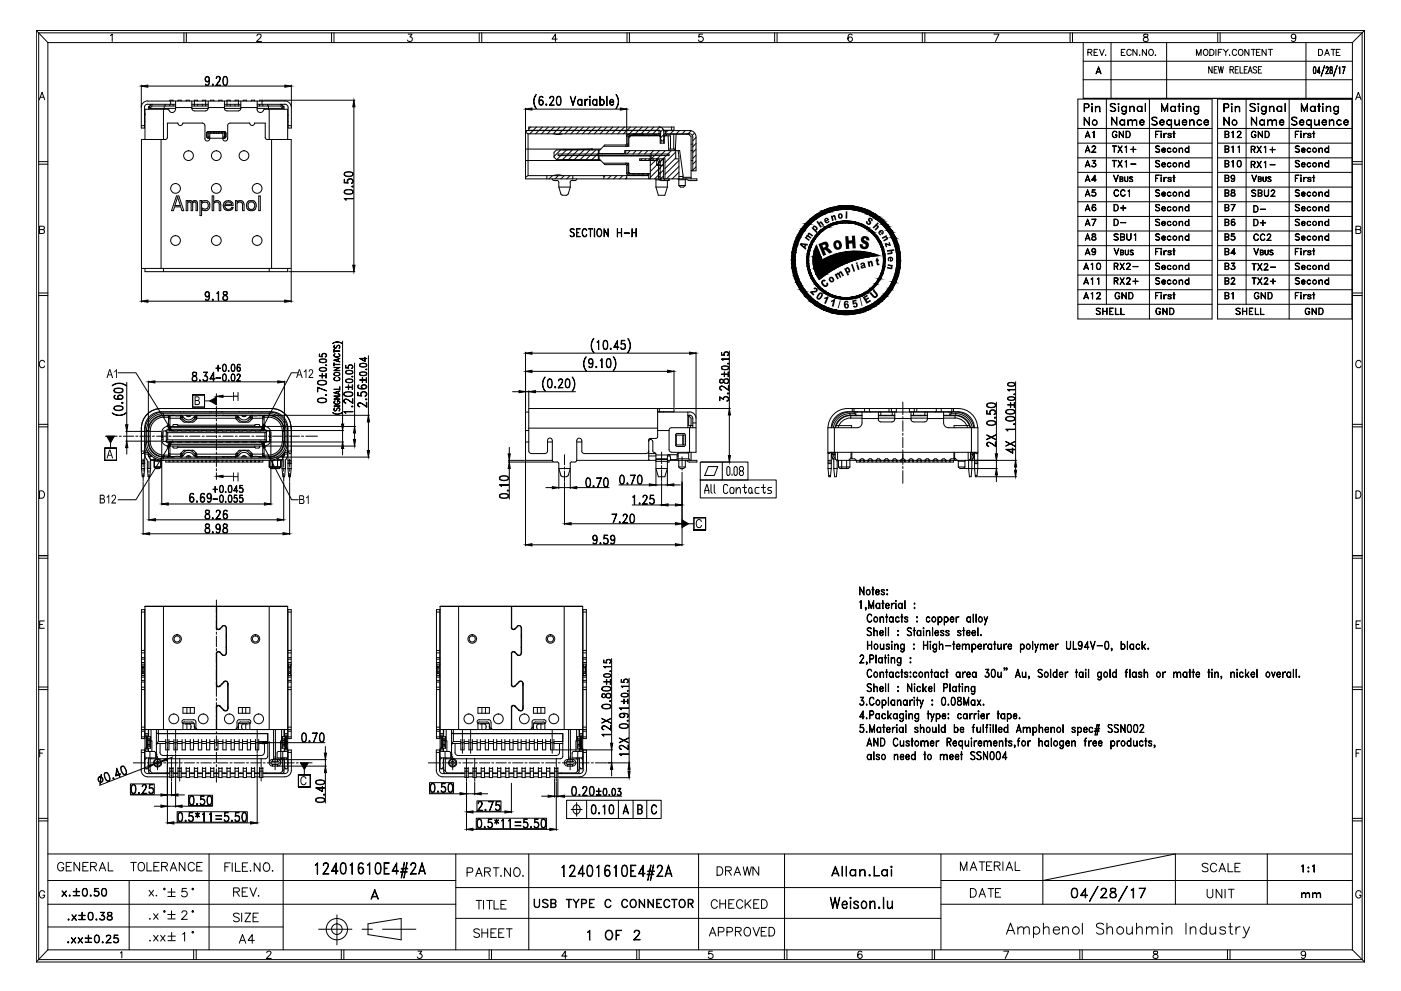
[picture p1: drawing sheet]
<svg xmlns="http://www.w3.org/2000/svg" width="420mm" height="297mm" viewBox="0 0 420 297" stroke-linecap="round" stroke-linejoin="round" font-family="sans-serif">
<!-- layer: 0 -->
<g fill="none" stroke="#000" stroke-width=".3">
<path d="M10.9 9.1v279.2M10.9 9.1l3.5 3.7M10.9 9.1h398.3M11.6 9.8h396.9v277.8h-396.9v-277.8M14.4 12.8v271.9M14.4 12.8h391.2M33.1 10.7l.6-.5v2.2M55.2 9.8v3M55.9 9.8v3M77 10.7l.3-.4 .6-.1 .3 .2 .1 .5-1.3 1.5h1.4M99.4 9.8v3M100.2 9.8v3"/>
<path d="M122.4 10.2h1.2l-.7 .9a.73 .73 0 0 1 .7 .6 .73 .73 0 0 1-.6 .8 .73 .73 0 0 1-.8-.5M143.7 9.8v3M144.5 9.8v3M167.1 11.7h-1.5l1-1.5v2.2M188 9.8v3M188.8 9.8v3M210.7 10.2h-1l-.2 1a.79 .79 0 0 1 1.2-.1 .79 .79 0 0 1-.1 1.2 .79 .79 0 0 1-1.1-.3M232.3 9.8v3M233 9.8v3M255.6 10.5l-.2-.2a.71 .71 0 0 0-1 .4 1.24 1.24 0 0 0 .5 1.7 .69 .69 0 0 0 .8-.6 .69 .69 0 0 0-.7-.7 .69 .69 0 0 0-.7 .6M276.6 9.8v3M277.4 9.8v3"/>
<path d="M298.1 10.2h1.5l-1.1 2.2M320.9 9.8v3M321.6 9.8v3M324.9 18.4h80.7M324.9 12.8v16.7h80.7M326.3 15.7l1-.1 .1-.6-1.1-.2v1.8M326.9 15.7l.6 .9M328.1 15.7h.7M329.2 14.8h-1.1v1.8h1.1M329.8 14.8l.6 1.8 .8-1.8M331.6 16.5h.1M333.2 12.8v16.7"/>
<path d="M336.3 15.7h.7M337.4 14.8h-1.1v1.8h1.1M339.2 15.2a.75 .75 0 0 0-1-.3 .75 .75 0 0 0-.3 1 .68 .68 0 0 0 .6 .7 .68 .68 0 0 0 .7-.4M341 14.8v1.8l-1.2-1.8v1.8M341.8 16.5h.1M343.1 10.3a.45 .45 0 0 0 .2 .8l.7 .2 .3 .4a.72 .72 0 0 1-.7 .8 .72 .72 0 0 1-.7-.8l.3-.4 .7-.2 .3-.4v-.4zM343.8 14.8v1.8l-1.2-1.8v1.8M344.7 15.1a.86 .86 0 0 1 1.3 .5 .86 .86 0 0 1-1 1l-.5-.7zM346.5 16.5h-.1h.2M349.9 12.8v16.7M358.8 16.6v-1.8l.7 1.8 .7-1.8v1.8M361.1 15.1l.2-.2a.85 .85 0 0 1 1 .8 .85 .85 0 0 1-1 .8l-.4-.6z"/>
<path d="M362.8 14.8h.6a.96 .96 0 0 1 .7 .9 .96 .96 0 0 1-.7 .9h-.6zM364.6 14.8v1.8M365.2 9.8v3M365.4 15.6h.6M365.9 9.8v3M366.5 14.8h-1.1v1.8M366.9 14.8l.7 .8 .7-.8M367.6 15.6v1M368.8 16.5h.1M370.9 15.2a.68 .68 0 0 0-.8-.4 .68 .68 0 0 0-.5 .7 .75 .75 0 0 0 .2 1 .75 .75 0 0 0 1.1-.3M371.5 15.1a.8 .8 0 0 1 1.3 .6 .8 .8 0 0 1-1.3 .7l-.1-.5zM374.6 14.8v1.8l-1.3-1.8v1.8"/>
<path d="M375.2 14.8h1.3M375.9 14.8v1.8M376.8 15.6h.7M377.9 14.8h-1.1v1.8h1.1M379.7 14.8v1.8l-1.2-1.8v1.8M380.4 14.8h1.2M381 14.8v1.8M388.6 10.9a.68 .68 0 0 1-1 .6 .68 .68 0 0 1-.2-1.1 .68 .68 0 0 1 1.1 .1l.1 .4a1.02 1.02 0 0 1-.8 1.5l-.5-.3M391.7 12.8v16.7M395.4 14.8h.7a.98 .98 0 0 1 .6 .9 .98 .98 0 0 1-.6 .9h-.7zM397.2 19.6l-1 3.2zM397.3 16.6l.7-1.8 .7 1.8"/>
<path d="M397.5 16h.9M399.2 14.8h1.2M399.8 14.8v1.8M400.8 15.7h.7M401 19.6l-1.1 3.2zM401.9 14.8h-1.1v1.8h1.1M405.6 12.8v271.9M409.2 9.1l-3.6 3.7M409.2 9.1v279.2M11.8 29.9l.8-2.2 .8 2.2M12.1 29.2h1M42.4 37.7h1"/>
<path d="M43.4 36.4l.1 .1M43.5 34.2l-.1 .5M43.5 34l-.1 .2M44.3 30.3a1.97 1.97 0 0 0-2 1.9l.1 6.2h1v-6.2a.93 .93 0 0 1 .9-1M44.3 30.3h41.1M44.3 31.3h8.4M44.6 32v.7M44.6 32h.3M44.9 32v.5M44.9 32.5h7.8M45.3 31.3l-.7 .7M45.7 31.8l-.8 .7"/>
<path d="M45.7 31.2l-.8 .8M45.7 31.8h7M49 32.7v9.1M49.2 31.8v.9M49.5 31.3v.5M50.7 33.1l-.4-.4h-6.8v9.1M50.9 30.3v-.3h1v.3M50.9 31.3v.5M51.2 30.3v1M51.9 31.3v.5M52.7 30.3l-.1 2.4a.99 .99 0 0 1-.8 1 .99 .99 0 0 1-1.1-.6M52.7 32.2h4.8"/>
<path d="M53.3 36.9a.74 .74 0 0 0 .8 .7 .74 .74 0 0 0 .7-.7M53.4 36.9h-3.2v4.4M53.4 30.3v-.3h1v.3M54.9 36.9h5.8M55.8 30.3v-.3h1v.3M57.5 32.5l.2 .5 .6 .2M57.5 30.3v2.2M57.5 31.3h4.9M57.5 31.8h4.9M58.3 33.3h3.4M59.3 30.3v-.3h-1v1.8M59.3 31.3v.5"/>
<path d="M60.7 36.9l.5 .2 .2 .5M60.7 30.3v-.3h1v1.8M60.7 31.3v.5M61.5 37.7v3.9M61.9 39.9v1M62.1 39.6v1.7M62.1 39.5l.3 .3M62.3 39.5h1l-.1 .3M62.4 32.5l-.2 .5-.5 .2M62.4 30.3v2.2h-4.9M62.4 39.8v1.2M62.4 39.8h.8"/>
<path d="M62.4 32.2h4.9M63.1 39.8l.2 .1M63.2 30.3v-.3h.9v.3M63.3 39.4l.3 .2 .4-.2M64 39.5h1.7l-.1 .3h-1.5zM64.2 39.8l-.2 .1M64.9 39.4v.5M65.6 39.8l.1 .1M65.6 30.3v-.3h1v.3M65.7 39.4l.4 .2 .3-.2M66.6 39.8l-.2 .1M66.6 39.8h.7"/>
<path d="M67.3 39.4l.5 .5M67.3 39.4h-4.9l-.5 .5M67.3 32.5l.2 .5 .6 .2M67.3 30.3v2.2M67.3 39.8v1.2M67.3 31.3h4.9M67.3 31.8h4.9M67.3 32.5h4.9M67.5 39.5h-1.1l.2 .3M67.6 39.5l-.3 .3M67.6 39.6v1.7M67.8 39.9v1"/>
<path d="M68.1 33.3h3.4M69 30.3v-.3h-.9v1.8M69 31.3v.5M70.5 30.3v-.3h1v1.8M70.5 31.3v.5M72.2 32.5l-.2 .5-.5 .2M72.2 30.3v2.2M72.2 32.2h4.9M72.9 30.3v-.3h1v.3M75.4 30.3v-.3h1v.3M77.1 32.7a.99 .99 0 0 0 .8 1 .99 .99 0 0 0 1.1-.6M77.1 31.3h8.3"/>
<path d="M77.1 31.8h7M77.1 30.3v2.4M77.1 32.5h7.8M77.9 30.3v-.3h.9v.3M77.9 31.3v.5M78.6 30.3v1M78.8 31.3v.5M79 33.1l.4-.4h6.9v9.1M80.3 31.3v.5M80.5 31.8v.9M80.7 32.7v9.1M84.1 31.7l.8 .8"/>
<path d="M84.1 31.2l.8 .8M84.5 31.3l.7 .7M85.2 32h-.3v.5M85.2 32v.7M85.4 30.3a1.97 1.97 0 0 1 2 1.9v6.2h-1v-6.2a1 1 0 0 0-1-1M86.3 34.3l.1 .3M86.4 36.4l-.1 .1M86.4 37.7h1M157.6 39.6l.8 .5M158.1 39.1l-.5 .5M158.6 39.1h39M159.2 38.1l-.6 .5"/>
<path d="M159.8 39.1l-.9 1M160.9 38.1l-1 1M161.6 39.1l-1 1M162.7 38.1l-1 1M163.4 39.1l-1 1M164.4 38.1l-1 1M165.1 39.1l-1 1M166.2 38.1l-1 1M166.9 39.1l-1 1M167.9 38.1l-.9 1M168.6 39.1l-1 1M169.7 38.1l-1 1"/>
<path d="M170.4 39.1l-1 1M171.4 38.1l-.9 1M172.2 39.1l-1.1 1M173.2 38.1l-1 1M173.9 39.1l-1 1M175 38.1l-1 1M175.7 39.1l-1 1M176.7 38.1l-.9 1M177.4 39.1l-1 1M178.5 38.1l-1 1M179.2 39.1l-1 1M180.3 38.1l-1 1"/>
<path d="M180.9 39.1l-.9 1M182 38.1l-1 1M182.7 39.1l-1 1M183.8 38.1l-1 1M184.4 39.1l-.9 1M185.5 38.1l-1 1M186.2 39.1l-1 1M187.3 38.1l-1 1M188 39.1l-1 1M189.1 38.1l-1 1M189.7 39.1l-.9 1M190.8 38.1l-1 1"/>
<path d="M191.5 39.1l-1 1M192.6 38.1l-1 1M193.2 39.1l-.9 1M194.3 38.1l-1 1M195 39.1l-1 1M196.1 38.1l-1 1M196.8 39.1l-1 1M197.2 39.1h.1M197.6 39l.5 .5M197.6 38a1.46 1.46 0 0 1 1.5 1.5M197.6 39.1v1M197.8 38.1l-1 1"/>
<path d="M197.9 39.1h-40.3v14.5h37v-1.5M198.9 38.8l-.8 .7M199 39.1h3.1v-1h-43.5v1M199.6 39.1v1M200.3 39.1l-.7 .7M201.4 38.1v1M202 39.1l-1 1M203.8 39.1l-1 1M205.5 39.1l-1 1M206.8 39.1a1.97 1.97 0 0 1 1.9 2v10.1h-1.4M206.8 39.1h-7.7v2.6l-.2 .5h-.5l-.3-.5v-2.2M207.3 39.2l-1 .9"/>
<path d="M208.3 39.9l-.7 .7M324.9 23.9h80.7M328.8 21.6h1.3M329 21.5h.9M329.5 20l.7 2.1-.7-1.8-.8 1.8zM394 21.9h.5M394 20.1h.5l.1 .3v1.3l-.3 .4-.4-.4zM394 20.2h.5M394.1 20.1l-.2 .8 .2 1.1M394.4 20.1l.2 .8-.2 1.1M395.1 21.5l.8 .1h-.9l.7-1.6v2.1l-.1-1.8-.5 1.3M397.7 22l.7 .1h-.8l.7-1.5-.2-.5h-.2l-.2 .4 .1-.4a.56 .56 0 0 1 .6 .3 .56 .56 0 0 1-.2 .7l-.5 1"/>
<path d="M398.9 21.8l.1 .2M398.9 20.1a.85 .85 0 0 0 .6 1.1v.7l-.2 .1a.6 .6 0 0 1-.4-.7 .6 .6 0 0 1 .5-.5l.1-.7zM398.9 20.2h.6M399 20.1l-.1 .4a1.2 1.2 0 0 1 .6 1.5l-.2 .1a.69 .69 0 0 1-.5-.7 .69 .69 0 0 1 .6-.7v-.6M399.6 21.8l-.2 .2M401.8 20v2.1v-1.9l-.3 .2zM403.3 20l-.6 2.1 .7-2.1h-.9l.8 .1M406.6 29.9l.8-2.2 .8 2.2M406.9 29.2h1M11.6 49.2h2.8M11.6 48.5h2.8M48.3 41.8v38.7"/>
<path d="M49.7 41.8h-7.3v38.7h44.9v-38.7h-7.2M50.2 41.3l-.5 .5M61.4 41.5a.74 .74 0 0 0 .8 .8 .74 .74 0 0 0 .7-.8v-1.6h3.9v1.7M61.9 40.9l.5 .5M62.3 41.4h.6M62.4 41l-.3 .3M62.4 41h.5M62.4 41.4h4.9M66.8 41.5a.74 .74 0 0 0 .7 .8 .74 .74 0 0 0 .8-.7v-4l.2-.5 .5-.2h5.9a.72 .72 0 0 0 .8 .7 .72 .72 0 0 0 .7-.7h3.1v4.4l.5 .5M66.8 41h.5M66.8 41.4h.7M67.3 41l.3 .3"/>
<path d="M67.8 40.9l-.5 .5M81.4 41.8v38.7M157.6 44.7h22.6M157.6 48.1h22.6M158.4 52.6l-.8 .6M158.4 40.1v12.5M158.4 52.6h36.2M158.4 40.1h39.7M164 52.6v1M165.6 53.6l.5 .5M165.7 52.6l-1 1M166.1 40.1l1.5 .2 1-.2"/>
<path d="M166.1 54.1h1M166.2 45.7l.7-.8h12.5v3h-12.5l-.7-.8zM167.1 54.1l.5 .5v1.5M167.4 46.2h33.3v.4h-33.3zM167.4 52.6l-.9 1M167.6 56.1l.6 2.1M167.6 56.1h3.4M168.1 44.9l-1.9 2M168.2 58.1l.5 .4M168.6 52.6l-1-.2-1.5 .2M168.7 58.5h1.2M168.9 47.9l8.6 .2"/>
<path d="M168.9 44.9h-.1M168.9 44.9l8.6-.2v.2M169.2 52.6l-1 1M169.9 44.9l-2.9 3M170.4 58.1l-.5 .4M170.9 52.6l-.9 1M171 56.1l-.6 2.1M171.1 47.9h.2M171.3 44.9h-.2M171.5 54.1l-.5 .5v1.5M171.5 54.1h1M171.7 44.9l-3 3"/>
<path d="M171.8 53.6h-.1M171.8 52.6v1M173 53.6l-.5 .5M173.4 44.9l-2.9 3M175.2 44.9l-3 3M176.9 44.9l-2.9 3M177.5 48.1h.1M177.5 47.9v.2M177.6 44.6h-.1M177.6 44.7v.2M177.6 47.9v.2M178.7 44.9l-3 3"/>
<path d="M179.4 45.9l-1.9 2M179.4 47.7l-.2 .2M179.4 47.6h.3M179.4 45.2h.3M180.7 46v.2M180.7 46.6v.1M181 48.9h7.5v2.7l.5 .5h6M181.1 52.6v1M181.5 52.6l-.4 .4M183.3 52.6l-1 1M185 52.6l-1 1M186.7 46v.2"/>
<path d="M186.8 52.6l-1 1M187.6 48.9a.78 .78 0 0 1 .7 .8M187.7 45.2v1M187.8 48.9l.1 .1M187.9 43.8l-.1 .1M187.9 51.7a.78 .78 0 0 0 .8 .8M188 43.1l-.4 .4h-6.2l-1.5 1.4h-.2v1.1h7.5l.2-.1v-.7h16.4l1 8.4M188 51.8v-2.1l-.2-.3-6.4-.1-1.5-1.4h-.2v-1.2h15.1l.2 .3v6.6M188 53.2l-.5 .4M188 51.8l.1 .4M188 52.6v1M188.1 40.6l-.1 2.5"/>
<path d="M188.3 48.9v2.9l.4 .3M188.3 43.5v.3M188.3 43.1a.78 .78 0 0 1-.7 .7M188.3 51.8h.5M188.3 41h.6M188.7 40.2a.78 .78 0 0 0-.8 .8M188.7 40.6l-.4 .4v2.5M188.8 52.2h5.5v.4l-6-.2M188.8 40.6h9.3M189 45.2l-1 1M189.4 46.6v.1M189.6 52.1l.2 .1"/>
<path d="M189.8 40.6l-.2 .1M189.9 52.5h.1M189.9 40.2h2.9M189.9 40.2h.1M189.9 52.6h.3M190.2 40.1l-.3 .1M190.3 40.6l.1 .1M190.4 52.1l-.1 .1M190.4 46.6v.1M190.7 45.2l-.9 1M191.1 46.6l-.1 .1M191.7 40.7h.1"/>
<path d="M191.7 52.1l-.3 .1M191.7 46.6l-.1 .1M192.2 46.6l-.1 .1M192.5 45.2l-1 1M192.5 47.6l-.4 .5M192.5 52.6h.2M192.5 40.1l.3 .1M192.8 52.6h.1M192.8 40.2h.1M192.8 52.1v.1M193.1 52.1l-.1 .1M193.4 40.6v.1"/>
<path d="M193.7 47.6l-.5 .5M194.3 45.2l-1 1M194.3 52.1l.3 .3M194.6 46.6v.1M194.6 53.4l.2 .2h14.2v.5h-2.5l-.6-.5M194.6 40.6v.1M194.9 47.6l-.5 .5M195.3 46.2v1.4l-.3 .3M195.3 47.4l.2 .2M196 45.2l-1 1M196.1 47.6l-.5 .5M196.3 40.2v.4"/>
<path d="M196.7 53.6v2.5M196.7 56.1h3.4M196.7 53.9h1.2M196.8 40.2v.4M196.9 47.6v1.7l.3 .3h1.5l.2-.3M197 48.1l.5 .5v4.6M197 47.6a.99 .99 0 0 1 1 1v4.6M197 48.1h-5.2v-.5h7.6l.1 6-.5 .5M197.2 47.6l-.4 .5M197.4 53.1a.99 .99 0 0 0 1 1h2.3v-.5l-.6 .5v2M197.6 40l-.1 .1M197.8 45.2l-2.4 2.3"/>
<path d="M197.8 40.7l.2 .3M197.9 48.2l-.4 .3M197.9 53.1l.5 .5M197.9 40.7l.2 .2M198 52.8l-.5 .4M198 51.6l-.5 .5M198 50.4l-.5 .5M198 49.3l-.5 .4M198 41v1.9h1.2v-1.9M198 40.6v.1M198 41h.1M198.1 40.2l-9.8 .2"/>
<path d="M198.1 40.7h-8.9l-.6 .6v2.5h-7.6M198.2 41.9v1M198.3 53.6l-.4 .4M198.9 49.3l-.3 .3M198.9 47.6v1.7M199 52.8l-.9 .8M199 51l-2.7 2.6M199 49.3l-4 3.9M199 47.6v6M199 41.9v1M199.1 40.3l-1 1M199.1 40.4h.8"/>
<path d="M199.1 41h.1M199.1 40.7h2v4M199.1 40.1h7.7M199.3 40.7l-.2 .2M199.5 40.7l-.3 .3M199.5 45.2l-4.5 4.4M199.9 40.7v-.5h6.6l.8 .8v12.6M200.1 56.1l-.7 2.4h-2l-.7-2.4M200.4 40.7l.2 4.5M200.5 44.7h2.1M201.3 45.2l-6.3 6.2M202.1 40.2v4.5"/>
<path d="M202.4 44.7v.5M202.6 45.2v2.4h1M202.6 47.4l-3.2 3.1M202.6 45.6l-3.2 3.1M202.8 40.2l-.3 5M203.4 45.2l.2 1.7v6.7M203.6 55.6h1.9M203.6 53.9h1.9v1.7l-.5 .5h-1l-.4-.5zM203.6 53.4l-.3 .2 .2 .3M203.6 51.6l-2 2M203.6 49.9l-3.7 3.7M203.6 48.1l-4.2 4.2"/>
<path d="M203.6 52.9h1.2M204.8 53.2h2.5M205.8 53.6l-.3 .3M205.8 40.1v.1M206.3 40.1v.1M206.8 40.1a.99 .99 0 0 1 1 1v10.1M207.3 43.2h.5M207.3 45.2h.5M207.3 48.1h.5M207.3 51h.5M208.7 41.2l-.9 1M208.7 50l-.9 1"/>
<path d="M208.7 48.2l-.9 1M208.7 46.5l-.9 1M208.7 44.7l-.9 1M208.7 43l-.9 1M405.6 49.2h2.9M405.6 48.5h2.9M11.9 68.8l1.2-.1 .2-.5-.2-.3-1.2-.1v2.2l1.3-.2 .1-.6-.5-.4M263.5 76.6a31.1 31.1 0 0 0-17.8 7.2 9.9 9.9 0 0 1-.9-10.2l1.8 4.4M406.6 68.8l1.3-.1 .2-.5-.2-.3-1.3-.1v2.2l1.4-.2 .1-.6-.5-.4M11.6 88.6h2.8M11.6 87.8h2.8M49 80.5v.9"/>
<path d="M80.7 80.5v.9M86.3 80.5v.9h-42.8v-.9M405.6 88.6h2.9M405.6 87.8h2.9M13.4 108.6a.8 .8 0 0 0-.9-.6 .8 .8 0 0 0-.7 .9v.5a.81 .81 0 0 0 .7 .8 .81 .81 0 0 0 .9-.5M408.2 108.6a.8 .8 0 0 0-1-.6 .8 .8 0 0 0-.6 .9v.5a.81 .81 0 0 0 .7 .8 .81 .81 0 0 0 .9-.5M11.6 127.2h2.8M11.6 128h2.8M42.4 134.8h.1M42.4 129h.1M42.4 128.2v7.4M42.4 128.3v12.1"/>
<path d="M42.4 135.2h1l-.5 .8h-.5M42.4 138h1M42.4 139h1M42.4 138.5h1M42.4 128.3a5.9 5.9 0 0 1 5.9-5.9h33.1a5.9 5.9 0 0 1 5.9 5.9M43.4 128.3v12.1M43.4 135.6h.1M43.4 130.4h.1M43.4 133.4h.1M43.4 128.2h.2M43.5 132.5a5.5 5.5 0 0 0 5.5 5.5h31.7l.1 2M43.5 135.7h1l.1 1.2"/>
<path d="M43.5 135.1h.7M43.5 136.1h1M43.9 132.5a5.1 5.1 0 0 0 5.1 5M44 137.7l.2 2.7M44.5 132.5a4.6 4.6 0 0 0 4.5 4.5M44.5 136.3l.4 .5M44.5 129.1h-.5v3.4h.5M44.5 129.1v3.4M44.6 128.2h.1M44.7 136.9l.1 .3M44.8 137.1l.3 .9 .1 2.4M45.6 136.8h-.6v.6"/>
<path d="M46.2 137.2v.6M46.3 138.2v1.8M46.3 140h2M46.3 140l.5 .4h1l.5-.4M46.7 137.4v.4h-1.6M48.3 138.2v1.8M49 124a5.1 5.1 0 0 0-5.1 5M49 124.5a4.6 4.6 0 0 0-4.5 4.5M49 124v.5M49 137v.5M49 124h31.7v.5h-31.7M49 137.5h15.9"/>
<path d="M49 137h31.7v.5h-15.7M49.7 138v.5h1v-.5M50.1 136.9l.3 .1M50.2 136.9h2M50.2 124.6h1.9M50.3 133.7h29.1M50.4 127.8h-.1M50.4 124.5l-.3 .1M50.5 127.8h28.8M50.5 124.6h1.7M50.5 127.8v.3M50.5 133.5v.2"/>
<path d="M50.5 125h.5M50.5 136.5h.5M50.8 124.6v.4M50.8 136.5v.4M51 124.6v3.2M51 133.7v3.2M51 136.1h3.1M51 125.4h3.1M51.1 127.8v.4M51.1 133.3v.4M51.2 123.4v.1M51.6 124.5v.1"/>
<path d="M51.6 136.9v.1M51.9 124.5l1.5 .2 1-.2M51.9 133.7l.2 .6h1l.2-.3M52.1 132.3v.2h-1.3v-.2M52.2 138v.5h.9v-.5M53.3 127.5l-.2-.3h-1l-.2 .6M53.3 127.5v.3M53.3 133.7v.3M53.3 127.4h23.1M53.3 134.1h23.1M54.1 123.4v.1M54.1 125.3l.1 .4"/>
<path d="M54.1 136.2v.7h.4M54.1 125h.8M54.1 136.5h.8M54.2 135.8l-.1 .3M54.3 125.7l1 .8M54.4 137l-1.5-.2-1 .2M54.4 132.3v.2h-1.2v-.2M54.4 124.5l.9 .9M54.5 124.6h-.4v.8M54.6 138v.5h1v-.5M54.6 124.7v.3M54.6 136.5v.3"/>
<path d="M55.1 123.4l.1 .1M55.3 125.4a1.71 1.71 0 0 0 2.4 0M55.3 136.1l-.9 .9M55.3 126.6h2.5M55.8 132.3v.2h1.1v-.2M55.8 124.5l.2 .2M55.9 124.6h1.3M55.9 136.9h1.3M56 136.8l-.2 .2M56.6 136.9v.1M57.1 136.8l-.6-.3-.5 .3M57.1 138v.5h.9v-.5"/>
<path d="M57.1 136.8l.2 .2M57.3 124.5l-.8 .4-.5-.2M57.7 136.1a1.71 1.71 0 0 0-2.4 0M57.8 134.9l.3 .2M57.8 135h-2.7l-.8 .8M57.8 136.1l.9 .9M58 123.4v.1M58.1 126.4l-.3 .1M58.2 135.1l.6 .7M58.2 125h.8M58.2 136.5h.8M58.5 124.7v.3"/>
<path d="M58.5 136.5v.3M58.6 124.6h12.6M58.6 136.9h12.6M58.7 124.5l-.9 .9M58.8 135.8l.2 .3M58.8 125.7l-.6 .7M58.9 136.9h.1M59 125.3l-.2 .4M59 124.5l-.1 .1M59 136.9l.2 .1M59 124.6v.8M59 136.2v.7"/>
<path d="M59 136.1h11.7M59 124.6h3.9M59 125.4h11.7M59.2 124.5l-.2 .1M59.4 132.3v.2h-1.3v-.2M59.5 138v.5h1v-.5M60.5 124.5v.1M60.5 136.9v.1M61.5 124.5v.1M61.5 136.9v.1M61.8 132.3v.2h-1.2v-.2M61.9 138v.5h1v-.5"/>
<path d="M62.6 124.5l.3 .1M62.9 124.5l.1 .1M62.9 123.4v.1M62.9 124.5v.1M63 136.9l-.4 .1M63.4 123.4l.1 .1M64.3 132.3v.2h-1.3v-.2M64.4 138v.5h1v-.5M64.9 137v1M65 137v1M66.3 123.4v.1M66.7 132.3v.2h-1.3v-.2"/>
<path d="M66.7 136.9l.4 .1M66.8 123.4v.1M66.8 138v.5h1v-.5M67.1 124.5l-.4 .1M68.3 124.5v.1M68.3 136.9v.1M69.2 132.3v.2h-1.3v-.2M69.3 138v.5h1v-.5M69.3 124.5v.1M69.3 136.9v.1M70.5 124.5l.3 .1-4-.1M70.7 136.2l.1 .7-.3 .1"/>
<path d="M70.7 125.3l.2 .4M70.7 124.6v.8M70.7 125h.9M70.7 136.5h.9M70.9 135.8l-.2 .3M70.9 125.7l1 .8M71.1 124.5l.9 .9M71.2 124.7v.3M71.2 136.5v.3M71.6 132.3v.2h-1.2v-.2M71.7 138v.5h1v-.5M71.7 123.4l.1 .1"/>
<path d="M72 125.4a1.71 1.71 0 0 0 2.4 0M72 136.1l-.9 .9M72 126.6h2.4M72.5 124.5l.7 .4 .7-.4M72.6 124.6h1.2M72.6 136.9h1.2M72.7 136.8l-.2 .2M72.8 132.3v.2h1.2v-.2M73.1 136.9l.1 .1M73.7 136.8l-.5-.3-.6 .3M73.7 136.8l.2 .2M74.2 138v.5h.9v-.5"/>
<path d="M74.4 136.1a1.71 1.71 0 0 0-2.4 0M74.4 134.9l.3 .2M74.4 135h-2.6l-.9 .8M74.4 136.1l.9 .9M74.7 123.4l-.1 .1M74.7 126.4l-.3 .1M74.8 135.1l.7 .7M74.8 125h.8M74.8 136.5h.8M75.1 124.7v.3M75.1 136.5v.3M75.2 124.6h.4v.8h3.2"/>
<path d="M75.3 124.5l-.9 .9M75.3 124.5l1.6 .2 1-.2M75.5 135.8l.1 .3M75.5 125.7l-.7 .7M75.6 125.3l-.1 .4M75.6 123.4l.1 .1M76.4 134l.2 .3M76.4 127.5v.3M76.4 133.7v.3M76.5 132.3v.2h-1.1v-.2M76.6 138v.5h1v-.5M76.6 127.2l-.2 .3"/>
<path d="M76.7 134.3h.9M76.7 127.2h.9M77.6 124.6h1.6M77.6 136.9h1.9M77.6 127.2l.3 .3M77.7 124.6h1.8M77.9 134l-.3 .3M77.9 137l-1.6-.2-1 .2M77.9 127.5v.3M77.9 133.7v.3M78.1 124.5v.1M78.1 136.9v.1"/>
<path d="M78.6 123.4l-.1 .1M78.7 127.8v.4M78.7 133.3v.4M78.8 136.1l-3.2 .1v.7h-.4M78.8 124.6v3.2M78.8 133.7v3.2M78.8 125h.4M78.8 136.5h.4M79 132.3v.2h-1.3v-.2M79 124.6v.4M79 136.5v.4M79.2 127.8v.3"/>
<path d="M79.2 133.5v.2M79.3 124.5l.2 .1M79.3 127.8h.1M79.5 136.9l-.2 .1M79.5 124.5l.1 .1M79.6 136.9h-.1M80.7 124.5a4.6 4.6 0 0 1 4.6 4.5M80.7 124a5.1 5.1 0 0 1 5.1 5M80.7 123.5a5.5 5.5 0 0 1 5.5 5.5M80.7 123.5h-31.7a5.5 5.5 0 0 0-5.5 5.6v7.3l.5 1.3M80.8 140h3.4M80.8 140l.5 .4h2.4"/>
<path d="M81.7 138v2.4M83.1 137.4v.4h1.6M83.2 138v2.4M83.6 137.2v.6M84.2 136.8h.6M84.2 140l-.5 .4M84.2 140v-2v2l-.5 .4M84.8 136.8v.6M84.9 137.1l-.3 .9v2.4M85 128.2h.2M85.2 136.4l-.4 .4M85.3 136.4l-.3 .8"/>
<path d="M85.3 132.5a4.6 4.6 0 0 1-4.6 4.5M85.3 136.1h1M85.5 135.1h.8M85.6 138.3v2.1M85.7 137.7l-.1 .6M85.8 132.5a5.1 5.1 0 0 1-5.1 5M85.8 129.1h-.5v3.4h.5M85.8 129.1v3.4M85.9 137.5l-.1 .2M86.2 128.2h.2M86.2 132.5a5.5 5.5 0 0 1-5.5 5.5M86.2 136.4l-.3 1.1"/>
<path d="M86.3 129.1v7.3M86.3 130.4h.1M86.3 133.4h.1M86.3 135.6h.1M86.3 135.7h-1v.7M86.3 128.3a4.9 4.9 0 0 0-4.9-4.9h-33.1a4.9 4.9 0 0 0-4.9 4.9M86.4 128.3v12.1M86.4 138h.9M86.4 139h.9M86.4 138.5h.9M87.3 135.2h-.9l.5 .8h.4M87.3 134.8h.1"/>
<path d="M87.3 128.2h.1M87.3 135.6h.1M87.3 129h.1M87.4 128.2l-.1 12.2M157.6 132.5h1M157.6 129.1h1M158.6 123.5h-1v14.5h8M158.6 128.3h38.6M163.5 135.9l.5-.2 .2-.5v-3.2a.7 .7 0 0 1 .7-.7 .7 .7 0 0 1 .7 .7v6M164.2 132.5h1.4M165.6 138l.5 .5M166.1 138.5h1"/>
<path d="M167.1 138.5l.5 .4v1.5M173 138l-.5 .5h-1l-.5 .2v1.7M173 132.5h1.5M194.5 132.3a.61 .61 0 0 1 .6-.6 .61 .61 0 0 1 .6 .6l.1 2.8M194.6 135.2l-.3 .5-.5 .2-18.6 .1-.5-.3-.2-.5v-3.1a.76 .76 0 0 0-.8-.8 .76 .76 0 0 0-.7 .8v5.9M194.6 131.9v6.1h-21.6M194.6 137.8l.2 .2h1.9M194.6 136h2.1M194.6 136.7h2.1M195.7 135.1l1 1M196.7 136.4h3.6M196.7 137.7h3.4"/>
<path d="M196.7 136.1v4.3M196.7 137.5h3.4M196.7 138.3h3.4M196.8 131.4h-1.8l-.5 .5M197.2 123.5h9.6a1.97 1.97 0 0 1 1.9 1.9v10.2h-7.3l-.5-.3-.2-.5v-5.8l.2-.6 .5-.2h7.3M197.2 122.4v8.5l-.5 .5M197.2 129.1h3.5M197.2 123.4h4.9v-1h-43.5v13.1l.7 .4 4.2 .1M197.6 123.4l.3 .1M197.7 122.4v1M199 123.4v.1M200.1 138h8.9v.5h-2.5l-.6-.5"/>
<path d="M200.2 136.7h.8M200.3 136.4l-.2 4M200.6 136.2l-.3 .1M200.6 136.3h2.5v1.5h-2l-.1-1.2zM200.7 138v.5h-.6M202.6 133.3l.5 .5h2l.4-.5M202.8 130.4v3M203.1 136.7h.3M203.2 136h.2l-.1 2 .2 .2M203.4 137.5h3.1M203.6 140h1.9M203.6 138v2"/>
<path d="M204.8 130.4v3M205.1 130.4v3M205.3 130.4h-2.7v3h2.7M205.5 130.4l-.2-.4-2.2-.1-.5 .5M205.5 140l-.5 .4h-1l-.4-.4M205.5 138v2M205.6 130.4v3M205.8 138l-.3 .2M206.3 124.5a1.09 1.09 0 0 1 1.5 .9v2.8M206.3 135.6v.2h-2.7l-.5 .5M206.3 124.6h.2M206.3 123.5v4.7"/>
<path d="M206.5 124.6v3h1.3M206.5 137.5l.5 .5M206.5 135.6v1.9M206.5 124.6l.8 .7v2.3M206.8 128.2v7.4M207 127.6v.6M207.3 135.6v2.4M207.8 126.8h.9M248.3 138h1M248.3 135.6v4.8M248.3 139h1M248.3 138.5h1"/>
<path d="M249 135.6l-.2 .4h-.5M249.3 135.6v4.8M249.4 136.4l.5 1.3M249.4 136.3a1.46 1.46 0 0 0 1.3 1.4M249.4 135.6v.7M249.4 136.3h1M249.7 137.1l-.2 .1M249.9 137.7l.2 2.7M249.9 135.6v.2M250.2 128.2v7.4M250.4 135.8h-1l.4 .2 .2 .8 .4 .4M250.4 136.3v.3"/>
<path d="M250.4 135.7v-.1v.7M250.5 135.6v1.9l.4 .5h3.6l.7-.7M250.8 127.6h4.6v.6M251 138v.3M251.1 138.3v2.1M251.2 135.6v2.4M251.5 140h3.4M251.5 138v2M251.5 140l.4 .4h2.5l.5-.4M252.4 138v2.4M253.9 138v2.4M254.2 122.4a5.9 5.9 0 0 0-5.9 5.8"/>
<path d="M254.2 123.4a4.9 4.9 0 0 0-4.9 4.8M254.2 122.4h33.1M254.2 123.4h14.6M254.9 137.6v2.4M254.9 124a5.1 5.1 0 0 0-5 4.2M254.9 124.5a4.6 4.6 0 0 0-4.5 3.7M254.9 124.5h3.6M254.9 124h1.3M254.9 124v.5M255.1 124.6a4.6 4.6 0 0 0-4.5 3.6M255.1 125.3a3.9 3.9 0 0 0-3.8 2.9M255.2 137.3h.3"/>
<path d="M255.2 135.6v1.7M255.5 135.6v1.9h.8l.5 .5v.5h1v-.5l.5-.5h.5l.5 .5v.5h1v-.5l.4-.5h.5l.5 .5v.5h1v-.5l.5-.5h.5l.5 .5v.5h.9v-.5l.5-.5h.5l.5 .5v.5h1v-.5l.5-.5h.5l.5 .5v.5h.9v-.5l.5-.5h.5l.5 .5v.5h1v-.5l.5-.5h.5l.5 .5v.5h.9v-.5l.5-.5h.5l.5 .5v.5h1v-.5l.5-.5h.5l.4 .5v.5h1v-.5l.5-.5h.5l.5 .5v.5h1v-.5l.5-.5h.4l.6 .5v.5h.9v-.5l.5-.5h1.2M255.6 122.4v1M256.1 122.4v1M256.2 123.5v.5M256.2 124l.6 .6M256.7 123.5v.9M257.1 123.4v.1M257.9 137.9l.2 .6h.9l.2-.6M258.5 123.5v3.2a1.46 1.46 0 0 1-1.4 1.5h-8.8v7.4h45v-7.4h-8.9a1.46 1.46 0 0 1-1.4-1.5v-3.2M258.5 124.6h-3.4v.7h3.4M258.5 125.5h4.9"/>
<path d="M259.3 122.4v1M260 123.4v.1M260.4 137.9l.1 .6h1l.1-.6M260.7 122.4v1M261 123.4l.1 .1M262.8 137.9l.1 .6h1l.1-.6M263.4 125.7l.2 .5 .5 .2M263.4 123.5v2.2M263.4 124.5h4.9M263.4 124.6h4.9M263.4 125.3h4.9M263.9 123.4v.1"/>
<path d="M264.2 123.5v1M264.2 126.5h3.4M265.5 124.5l.1 .1M266.5 137.9l-.1 .6h-1l-.1-.5M266.6 122.4v1M267.3 122.4v1M267.6 123.5v1M267.7 137.9l.1 .6h1l.1-.6M268.2 124.5l-.1 .1M268.3 125.7l-.2 .5-.5 .2M268.3 123.5v2.2M268.3 125.5h4.9"/>
<path d="M268.8 122.4v1.1M270.2 137.9l.1 .6h1l.1-.6M270.8 135.6v1.9M272.6 137.9l.1 .6h1l.1-.6M272.7 123.4h14.6M272.7 122.4v1.1M273.2 125.7l.2 .5 .6 .2M273.2 124.6h4.9M273.2 123.5v2.2M273.2 125.3h4.9M273.2 124.5h4.9M273.4 124.5l.1 .1"/>
<path d="M274 123.5v1M274 126.5h3.4M274.2 122.4v1M274.9 122.4v1M275.1 137.9l.1 .6h1l.1-.6M276 124.5l-.1 .1M277.4 123.5v1M277.5 137.9l.1 .6h1l.1-.6M277.6 123.4l.1 .1M278.1 125.7l-.2 .5-.6 .2M278.1 125.5h4.9M278.1 123.5v2.2"/>
<path d="M279.9 137.9l.2 .6h.9l.2-.6M280.6 123.4l-.1 .1M280.8 122.4v1M281.6 123.4v.1M282.3 122.4v1M282.4 137.9l.1 .6h1l.1-.6M283 124.5h3.6M283 124.6h3.4v.7h-3.4M284.5 123.4l-.1 .1M284.9 123.5v.9M285.4 124l-.7 .6M285.4 123.5v.5"/>
<path d="M285.4 124h1.2M285.4 122.4v1M286 122.4v1M286.1 135.6v1.9M286.1 137.3h.2M286.3 135.6v1.7M286.4 124.6a4.6 4.6 0 0 1 4.5 3.6M286.4 125.3a3.9 3.9 0 0 1 3.8 2.9M286.4 137.5l-.4 .5v.5h-1l-.1-.6M286.4 137.4v.1M286.6 124a5.1 5.1 0 0 1 5 4.2M286.6 124.5a4.6 4.6 0 0 1 4.5 3.7"/>
<path d="M286.6 124v.5M287 138h-32.1M287.2 138l.2 .2M287.3 123.4a4.9 4.9 0 0 1 4.9 4.8M287.3 122.4a5.9 5.9 0 0 1 5.9 5.8M287.4 140h2M287.4 138.2v1.8M287.4 140l.5 .4h1l.5-.4M287.4 138.2h2v1.8M289.6 138l-.3 .2M290.4 135.6v2.4M290.5 138v2.4"/>
<path d="M290.8 127.6h-4.7v.6M291.1 135.7l.1-.1v.7M291.1 135.6v1.9l-.5 .5h-3.5l-.8-.7M291.2 136.3l-.1 .3M291.2 135.8h1l-.4 .2-.3 .8-.4 .4M291.3 128.2v7.4M291.6 137.7l-.2 .6 .1 2.1M291.7 135.6v.2M292 136.8h.1M292.1 128.2a5.5 5.5 0 0 0-5.5-4.7h-31.7a5.5 5.5 0 0 0-5.5 4.7M292.1 136.3a1.46 1.46 0 0 1-1.3 1.4M292.1 136.4l-.4 1.3"/>
<path d="M292.2 135.6v.7h-1M292.3 138h.9M292.3 135.6v4.8M292.3 139h.9M292.3 138.5h.9M292.5 135.6l.2 .4h.5M293.2 135.6v4.8M405.6 127.2h2.9M405.6 128h2.9M11.9 147.1h.7a1.18 1.18 0 0 1 .8 1.1 1.18 1.18 0 0 1-.8 1.1h-.7zM42.4 140.4h1M42.6 142.6h.6"/>
<path d="M43.4 140.4l-.3 2.5h-.4l-.3-2.5M44.2 140.4l.2 2.5h.5l.3-2.5M44.2 140.4h1M84.6 140.4l.2 2.5h.5l.3-2.5M84.6 140.4h1M86.4 140.4h.9M86.6 142.6h.5M87.3 140.4l-.2 2.5h-.5l-.2-2.5M167.6 140.4l.6 2.1 .5 .4M167.6 140.4h3.4M168.7 142.9h1.2M170.4 142.5l-.5 .4"/>
<path d="M171 140.4l-.6 2.2M196.7 140.4h3.4M200.1 140.4l-.7 2.5h-2l-.7-2.5M248.3 140.4h1M248.5 142.6h.6M249.3 140.4l-.3 2.5h-.4l-.3-2.5M250.1 140.4h1M250.1 140.4l.2 2.5h.5l.3-2.5M290.5 140.4l.2 2.5h.5l.3-2.5M290.5 140.4h1M292.3 140.4h.9M292.5 142.6h.5"/>
<path d="M293.2 140.4l-.2 2.5h-.5l-.2-2.5M406.6 147.1a1.21 1.21 0 0 1 1.4 .7 1.21 1.21 0 0 1-.3 1.4l-1.1 .1zM11.6 166.6h2.8M11.6 167.3h2.8M405.6 166.6h2.9h-2.9M405.6 167.3h2.9M11.9 187.2h.8M13.3 186.1h-1.4v2.2h1.4M42.4 198.6h1M42.4 197.6h1M42.4 197.1h1M42.4 195.7h1"/>
<path d="M42.4 195h1M42.4 183.4h1M42.6 199.7l-.2-.6h1l-.2 .6M42.6 199.7l.1 .5M42.6 199.7h.6M43.2 199.7l-.1 .5M43.4 182.7v38.7M43.5 182.7h-1.1v38.7h1.1M49 181.8v36.9h5.9v-1.9l2.1 .3 .3 .3v.8l-.5 .5M64.9 181.8v6.3M64.9 195.9v9.3M64.9 182.5h.1"/>
<path d="M65 181.8v6.5l.3 .3h.4l1-.9M65.4 195.3v.1M65.8 195.5h.2M66 195.5l.7 .7M66 195.5l-.7-.2-.4 .6M66.6 187.7l.8-.2 .5 .7M66.7 187.7l.7-.1 .4 .6M66.7 187.8l-1.2 .9-.5-.2-.1-.4M66.7 196.2v.2M67.8 188.2v7.5l-.4 .7-.7-.2M67.9 188.2l-.1 7.8-.4 .4h-.5l-1.4-1-.4 .1-.1 .4v9.3M80.7 181.8v36.9h-5.8v-1.8"/>
<path d="M86.3 182.7h1v38.7h-1M86.4 182.7v38.7M86.4 197.6h.9M86.4 197.1h.9M86.4 198.6h.9M86.4 195.7h.9M86.4 195h.9M86.4 183.4h.9M86.6 199.7l-.2-.6h.9l-.2 .6M86.6 199.7v.5M86.6 199.7h.5M87.1 199.7v.5"/>
<path d="M130.9 198.6h1M130.9 197.6h1M130.9 197.1h1M130.9 195.7h1M130.9 195h1M130.9 183.4h1M131.1 199.7l-.2-.6h1l-.2 .6M131.1 199.7v.5M131.1 199.7h.6M131.7 199.7v.5M131.9 182.7v38.7M132 182.7h-1.1v38.7h1.1"/>
<path d="M137.5 181.8v36.9h5.8v-1.9M153.4 182.5h.1M153.4 181.8v6.3M153.4 195.9v9.3M153.5 181.8v6.5l.3 .3h.4l.9-.9M154 195.3v.1M154.3 195.5h.1M154.4 195.5l-.7-.2-.4 .6M154.5 195.5l.7 .7M155.1 187.7l.8-.2 .5 .7M155.2 187.7l.7-.1 .4 .6M155.2 187.8l-1.2 .9-.5-.2-.2-.4"/>
<path d="M155.2 196.2v.2M156.3 188.2v7.5l-.4 .7-.7-.2M156.4 188.2l-.1 7.8-.4 .4h-.5l-1.4-1-.4 .1-.1 .4v9.3M169.2 181.8v36.9h-5.8v-1.8M174.7 182.7h1.1v38.7h-1.1M174.8 197.6h1M174.8 197.1h1M174.8 182.7v38.7M174.8 198.6h1M174.8 195.7h1M174.8 195h1M174.8 183.4h1"/>
<path d="M175 199.7l-.2-.6h1l-.2 .6M175 199.7l.1 .5M175 199.7h.6M175.6 199.7v.5M406.7 187.2h.8M408.1 186.1h-1.4v2.2h1.4M11.6 206.7h2.8M11.6 205.9h2.8M42.4 206.7h1M42.4 206h1M42.4 217.9h1M42.4 219.2h1"/>
<path d="M42.4 218.7h1M42.4 204.4h1M42.4 203.9h1M42.4 203h1M42.6 201.9l-.2 .6h1l-.2-.6M42.6 201.9h.6M42.7 201.4l-.1 .5M42.7 200.2v1.2M42.7 201.4h.4M42.7 200.2h.4M43.1 201.4l.1 .5M43.1 200.2v1.2"/>
<path d="M43.5 219.9h1M43.5 218.7h1.1M44.5 218.7v2.1M45.5 218.7h1.8M54.9 212.1h3.4v1.7h-3.4zM55.2 215.7l-.6 .4 .2 .7M55.2 215.7h2.8M55.3 216.4l-.6 .3M55.3 216.4h2.2M56 212.1v1.7M56 217v1.7M57.1 212.1v1.7"/>
<path d="M57.5 216.4l.5 .2 .3 .5M58 215.7l.7 .5 .1 1.7M58.3 217.6l.1 .5 .5 .3M58.3 217.1v.6M64.9 212l.1-.4 .8-.2 1.4 1.5h-.1M64.9 205.1h.1M64.9 218.4h.1M64.9 212.9h.1M64.9 205.5h.2M65 212.1l-.1 6.6h-5.4l-.6-.2-.2-.6M65 205.2l.3 .5 .6-.1M65 212.1v6.6l5.6-.1 .5-.7v-1.7l.7-.5"/>
<path d="M65 211.7h.2M65.9 211.7l-.6-.1-.3 .4M65.9 211.7h.1M65.9 211.7l1.2 1.3M66 205.5h.1M66.3 212.1h.1M66.4 205.1h.1M67.1 204.3l.8-.1 .5 .6M67.2 204.4l-1.4 1.4-.8-.1-.1-.5M68.1 212.9h.1M68.3 204.9v7.5l-.4 .6-.7-.2M68.3 204.8l-.2-.4-.7-.2-1.5 1.4"/>
<path d="M68.3 212.1h.1M68.3 211.7h.1M68.3 205.5h.1M68.3 205.1h.1M68.4 204.9v7.5l-.5 .7-.8-.2M71.5 217.6l-.6 .7M71.5 212.1h3.4v1.7h-3.4zM71.5 217.1v.6M71.8 215.7h2.8M72.2 216.4l-.5 .2-.2 .5M72.2 216.4h2.2M72.7 212.1v1.7"/>
<path d="M73.7 212.1v1.7M73.7 217v1.7M74.4 216.4l.6 .4M74.6 215.7a.61 .61 0 0 1 .6 .5 .61 .61 0 0 1-.3 .7M74.9 216.9l-2.2 .2-.2 1.1 .5 .5M82.1 218.7h2.2M85.2 218.7h1.1M85.3 218.7v2.1M85.3 219.9h1M86.4 217.9h.9M86.4 204.4h.9M86.4 203.9h.9"/>
<path d="M86.4 206.7h.9M86.4 206h.9M86.4 219.2h.9M86.4 218.7h.9M86.4 203h.9M86.6 201.9l-.2 .6h.9l-.2-.6M86.6 201.9h.5M86.6 201.4v.5M86.6 201.4h.5M86.6 200.2v1.2M86.6 200.2h.5M87.1 201.4v.5"/>
<path d="M87.1 200.2v1.2M130.9 206.7h1M130.9 206h1M130.9 217.9h1M130.9 219.2h1M130.9 218.7h1M130.9 204.4h1M130.9 203.9h1M130.9 203h1M131.1 201.9l-.2 .6h1l-.2-.6M131.1 201.9h.6M131.1 201.4v.5"/>
<path d="M131.1 201.4h.6M131.1 200.2v1.2M131.1 200.2h.6M131.7 201.4v.5M131.7 200.2v1.2M132 219.9h1M132 218.7h1.1M133 218.7v2.1M134 218.7h1.8M143.3 216.8l2.2 .2 .3 .4v.7l-.2 .4-.4 .2M143.3 212.1h3.5v1.7h-3.5zM143.7 215.7l-.6 .4 .2 .7"/>
<path d="M143.7 215.7h2.8M143.8 216.4l-.6 .3M143.8 216.4h2.2M144.5 212.1v1.7M144.5 217v1.7M145.6 212.1v1.7M146 216.4h.3a.99 .99 0 0 1 .5 1.3M146.7 217.6l.2 .5 .5 .3M153.3 212l.2-.4 .7-.2 1.4 1.5M153.4 205.1h.1M153.4 218.4h.1M153.4 212.9h.1"/>
<path d="M153.5 212.1l-.1 6.6h-5.4a.67 .67 0 0 1-.7-.8l-.1-1.7-.7-.5M153.5 205.2l.3 .5 .6-.1M153.5 212.1v6.6h5.3l.5-.2 .3-.6M153.5 205.5h.1M153.5 211.7h.1M154.4 211.7l-.6-.1-.3 .4M154.4 211.7h.1M154.5 205.5h.1M154.8 212.1h.1M154.9 205.1h.1M155.6 204.3l.8-.1 .5 .6M155.7 204.4l-1.5 1.4-.7-.1-.2-.5"/>
<path d="M156.6 212.9h.2M156.8 204.9v7.5l-.4 .6-.7-.2M156.8 204.8l-.2-.4-.7-.2-1.5 1.4M156.8 212.1h.1M156.8 211.7h.1M156.8 205.5h.1M156.8 205.1h.1M156.9 204.9l-.1 7.8-.4 .4h-.5l-1.5-1.4M159.6 216.5v1.4M160 217.1l-.1 .8-.4 .4M160 212.1h3.4v1.7h-3.4zM160.3 215.7l-.5 .2-.2 .5"/>
<path d="M160.3 215.7h2.8M160.7 216.4l-.6 .2-.2 .5M160.7 216.4h2.2M161.2 212.1v1.7M162.2 212.1v1.7M162.2 217v1.7M162.9 216.4l.6 .4M163.1 215.7a.61 .61 0 0 1 .6 .5 .61 .61 0 0 1-.3 .7M163.4 216.9l-2.1 .1-.3 .4-.1 .7 .3 .4 .3 .2M170.6 218.7h2.2M173.7 218.7h1M173.8 219.9h.9"/>
<path d="M173.8 218.7v2.1M174.8 217.9h1M174.8 204.4h1M174.8 203.9h1M174.8 206.7h1M174.8 206h1M174.8 219.2h1M174.8 218.7h1M174.8 203h1M175 201.9l-.2 .6h1l-.2-.6M175 201.9h.6M175.1 201.4l-.1 .5"/>
<path d="M175.1 201.4h.5M175.1 200.2v1.2M175.1 200.2h.5M175.6 201.4v.5M175.6 200.2v1.2M405.6 206.7h2.9M405.6 205.9h2.9M11.9 225.7h.8M13.3 224.7h-1.4v2.2M42.3 230.9a1.97 1.97 0 0 0 2 1.9h6.6M42.4 230.9v-6.1h1v6.1M42.4 225.5h1"/>
<path d="M42.4 220.9h1M43.3 230.9a.99 .99 0 0 0 1 1h.7M43.4 228.5l.1 .5M43.5 224.3v-42.5h42.8v48.6h-1.1M43.5 226.7l-.1 .1M43.5 220.4h1M43.5 220.8h1.7M43.5 224.3v6.1h1.1M43.5 224.3h1.7M43.9 220.8v3.5M44 220.8v3.5M44 227.2l-.5 .5"/>
<path d="M44.4 223.2v.4M44.4 221.5v.4M44.4 221.5l-.2-.7v3.5l.2-.7M44.4 221.9v1.3M44.4 223.6h.6M44.4 223.2h.5M44.4 221.9h.5M44.4 221.5h.6M44.5 224.8h-1l.4 .4 2.5 .1 .3 .4M44.5 227.2v2.7M44.5 229.9h.1M44.5 229.9l-.5 .5"/>
<path d="M44.5 224.8l.2 .4M44.6 224.3l-.1 .5M44.9 223.2l.1 .4M44.9 221.9v1.3M45 221.5l-.1 .4M45 225.2v2M45 223.6l.2 .7M45.2 220.8v3.5M45.2 220.8l-.2 .7M46.7 225.7v1.5h-3.2M49.7 221.6v3.2h1v-3.2M49.7 222.6h1"/>
<path d="M50 231.9h.9M51.9 232.8h1.5M51.9 231.9h1.5M52.2 221.6v3.2h.9v-3.2M52.2 222.6h.9M52.7 231.7v.2M54.4 232.8h1.4M54.4 231.9h1.4M54.6 221.6v3.2h1v-3.2M54.6 222.6h1M56.8 232.8h1.5M56.8 231.9h1.5"/>
<path d="M57.1 221.6v3.2h.9v-3.2M57.1 222.6h.9M57.5 231.7v.2M59.3 232.8h1.4M59.3 231.9h1.4M59.5 221.6v3.2h1v-3.2M59.5 222.6h1M61.7 232.8h1.5M61.7 231.9h1.5M61.9 221.6v3.2h1v-3.2M61.9 222.6h1M62.4 231.7v.2"/>
<path d="M64.1 232.8h1.5M64.1 231.9h1.5M64.4 221.6v3.2h1v-3.2M64.4 222.6h1M66.6 232.8h1.5M66.6 231.9h1.5M66.8 221.6v3.2h1v-3.2M66.8 222.6h1M67.3 231.7v.2M69 232.8h1.5M69 231.9h1.5M69.3 221.6v3.2h1v-3.2"/>
<path d="M69.3 222.6h1M71.5 232.8h1.4M71.5 231.9h1.4M71.7 221.6v3.2h1v-3.2M71.7 222.6h1M72.2 231.7v.2M73.9 232.8h1.5M73.9 231.9h1.5M74.2 221.6v3.2h.9v-3.2M74.2 222.6h.9M76.4 232.8h1.5M76.4 231.9h1.5"/>
<path d="M76.6 221.6v3.2h1v-3.2M76.6 222.6h1M77.1 231.7v.2M78.8 231.9h1M83.5 225.2l-.4 .5v1.5h3.2M84.6 224.3l1.7 .1-1 .1M84.6 220.8v3.5M84.6 220.8l.2 .7M84.6 220.8h1.7M84.8 223.6l-.2 .7M84.8 225.2v2M84.8 223.6h.6"/>
<path d="M84.8 221.5v.4M84.8 221.5h.6M84.8 223.2v.4M84.8 221.9v1.3M84.8 223.2h.5M84.8 221.9h.5M85.2 229.9h.1M85.2 224.3l.1 .2M85.3 224.8l-.2 .4M85.3 224.5v.3M85.3 227.2v2.7M85.3 229.9l.5 .5"/>
<path d="M85.3 224.8h1v.1l-.4 .3h-2.3M85.3 220.4h1M85.3 223.2l.1 .4M85.3 221.9v1.3M85.4 221.5l-.1 .4M85.4 221.5l.2-.7v3.5l-.2-.7M85.8 220.8v3.5M85.8 227.2l.5 .5M85.9 220.8v3.5M86.3 226.7l.1 .1M86.3 228.9l-.1 .3M86.4 220.9h.9"/>
<path d="M86.4 230.9a.99 .99 0 0 1-1 1h-.7M86.4 228.6l-.1 .3M86.4 225.5h1M87.4 230.9a1.97 1.97 0 0 1-2 1.9h-6.6M87.4 230.9v-6.1h-1v6.1M130.8 230.9a1.97 1.97 0 0 0 2 1.9h6.6M130.8 230.9v-6.1h1v6.1M130.8 225.5h1M130.9 220.9h1M131.8 230.9a.99 .99 0 0 0 1 1h.8M131.8 228.5l.2 .5M132 224.3v-42.5h42.7v48.6h-1"/>
<path d="M132 220.4h1M132 226.7l-.2 .1M132 220.8h1.6M132.3 220.8v3.5M132.5 227.2l-.5 .5M132.5 220.8v3.5M132.9 223.6h.5M132.9 221.5l-.2-.7v3.5l.2-.7M132.9 221.5v.4M132.9 221.5h.5M132.9 223.2v.4M132.9 223.2h.5"/>
<path d="M132.9 221.9v1.3M132.9 221.9h.5M133 224.8h-1v.2l.4 .2h2.2l.5 .5M133 229.9h.1M133 227.2v2.7M133 229.9l-.5 .5M133 224.8l.2 .4M133.1 224.3l-.1 .5M133.4 223.2v.4M133.4 221.9v1.3M133.4 221.5v.4M133.4 223.6l.2 .7"/>
<path d="M133.5 225.2v2M133.6 224.3h-1.6v6.1h1.1M133.6 220.8v3.5M133.6 220.8l-.2 .7M135.2 225.7v1.5h-3.2M138.2 221.6v3.2h1v-3.2M138.2 222.6h1M138.4 231.9h1M140.4 232.8h1.5M140.4 231.9h1.5M140.6 221.6v3.2h1v-3.2M140.6 222.6h1"/>
<path d="M141.1 231.7v.2M142.8 232.8h1.5M142.8 231.9h1.5M143.1 221.6v3.2h1v-3.2M143.1 222.6h1M145.3 232.8h1.5M145.3 231.9h1.5M145.5 221.6v3.2h1v-3.2M145.5 222.6h1M146 231.7v.2M147.7 232.8h1.5M147.7 231.9h1.5"/>
<path d="M148 221.6v3.2h1v-3.2M148 222.6h1M150.2 232.8h1.5M150.2 231.9h1.5M150.4 221.6v3.2h1v-3.2M150.4 222.6h1M150.9 231.7v.2M152.7 232.8h1.4M152.7 231.9h1.4M152.9 221.6v3.2h1v-3.2M152.9 222.6h1M155.1 232.8h1.4"/>
<path d="M155.1 231.9h1.4M155.3 221.6v3.2h1v-3.2M155.3 222.6h1M155.8 231.7v.2M157.5 232.8h1.5M157.5 231.9h1.5M157.8 221.6v3.2h.9v-3.2M157.8 222.6h.9M160 232.8h1.5M160 231.9h1.5M160.2 221.6v3.2h1v-3.2M160.2 222.6h1"/>
<path d="M160.7 231.7v.2M162.4 232.8h1.5M162.4 231.9h1.5M162.7 221.6v3.2h1v-3.2M162.7 222.6h1M164.9 232.8h1.4M164.9 231.9h1.4M165.1 221.6v3.2h1v-3.2M165.1 222.6h1M165.6 231.7v.2M167.3 231.9h1M173.1 224.3h1.6l-.9 .2"/>
<path d="M173.1 220.8v3.5M173.1 220.8l.2 .7M173.1 220.8h1.6M173.3 225.2v2M173.3 223.6l-.2 .7M173.3 223.6h.6M173.3 221.5l.1 .4M173.3 221.5h.6M173.4 223.2l-.1 .4M173.4 223.2h.4M173.4 221.9v1.3M173.4 221.9h.4"/>
<path d="M173.7 224.3l.1 .2M173.7 229.9h.1M173.8 224.8l-.2 .4M173.8 224.5v.3M173.8 227.2v2.7M173.8 229.9l.5 .5M173.8 224.8h.9v.2l-.3 .2h-2.3l-.5 .3v1.7h3.1M173.8 220.4h.9M173.8 223.2l.1 .4M173.8 221.9v1.3M173.9 221.5l-.1 .4M173.9 221.5l.2-.7v3.5l-.2-.7"/>
<path d="M174.2 220.8v3.5M174.3 227.2l.4 .5M174.4 220.8v3.5M174.7 226.7l.2 .1M174.8 228.9l-.1 .3M174.8 220.9h1M174.9 230.9a.99 .99 0 0 1-1 1h-.7M174.9 228.6l-.1 .3M174.9 225.5h1M175.8 230.9a1.97 1.97 0 0 1-1.9 1.9h-6.6M175.9 230.9v-6.1h-1v6.1M406.7 225.7h.8"/>
<path d="M408.1 224.7h-1.4v2.2M11.6 245.3h2.8M11.6 246.1h2.8M14.4 256h391.2M19.1 259.1a.94 .94 0 0 0-1.1-.6 .94 .94 0 0 0-.7 1 1.06 1.06 0 0 0 .3 1.3 1.06 1.06 0 0 0 1.4-.1l.1-.6h-.6M19.9 259.7h.9M21.4 258.5h-1.5v2.5h1.5M23.9 258.5v2.5l-1.7-2.5v2.5M24.9 259.7h.9M26.5 258.5h-1.6v2.5h1.6M27.2 259.7l1.5-.1 .2-.4-.1-.5-1.6-.2v2.5M28 259.7l.9 1.3"/>
<path d="M32.5 258.5v2.5h1.4M39.2 258.5h1.7M40 258.5v2.5M41.6 258.8a1.08 1.08 0 0 1 1.4-.1 1.08 1.08 0 0 1 .4 1.4 .97 .97 0 0 1-1 1 .97 .97 0 0 1-1-1zM44.1 258.5v2.5h1.5M46.1 259.7h1.1M47.8 258.5h-1.7v2.5h1.7M48.5 259.7l1.5-.1 .2-.4-.1-.5-1.6-.2v2.5M49.4 259.7l.8 1.3M55.5 258.5v2.5l-1.7-2.5v2.5M58.3 259.1a1.05 1.05 0 0 0-1.4-.5 1.05 1.05 0 0 0-.5 1.5 .96 .96 0 0 0 .8 .9 .96 .96 0 0 0 1.1-.5M59 259.7h1"/>
<path d="M60.6 258.5h-1.6v2.5h1.6M62.7 256v28.7M67.4 259.8h1M69 258.6h-1.6v2.6M69.6 258.6v2.6M70.6 258.6v2.6h1.5M72.7 259.8h1M74.3 258.6h-1.6v2.6h1.6M78 258.6v2.6l-1.8-2.6v2.6M79.4 258.7a1.29 1.29 0 0 1 1.5 .9 1.29 1.29 0 0 1-.7 1.6 1.35 1.35 0 0 1-1.3-1 1.35 1.35 0 0 1 .5-1.5zM84.9 256v28.7M94.6 259.2l.6-.6v3.4l-.1-3.1-.5 .5z"/>
<path d="M102.4 258.8l.7-.2a1.64 1.64 0 0 1 .7 1.9l-.3 1.3-.7 .2a1.69 1.69 0 0 1-.8-2zM102.4 258.9h1.1M102.6 258.8a2.95 2.95 0 0 0 0 3M103.3 258.8a3.2 3.2 0 0 1 0 3M105 259.2l.7-.6v3.4l-.2-3.1-.5 .5zM107.8 258.9h1M107.9 258.8a3.8 3.8 0 0 0-.2 2.7l.3 .3M108.7 258.8l.3 .3a.74 .74 0 0 0-1.2-.3 2.37 2.37 0 0 0 .4 3.2 1.02 1.02 0 0 0 .9-1.2 1.02 1.02 0 0 0-1.3-.8l-.3 .4M110.2 259.2l.7-.6v3.4l-.1-3.1-.6 .5zM112.9 258.8l.6-.2a1.6 1.6 0 0 1 .8 1.9l-.4 1.3-.7 .2a2.09 2.09 0 0 1-.6-2.8zM112.9 258.9h1M113 258.8a3.2 3.2 0 0 0 0 3"/>
<path d="M113.8 258.8a3.2 3.2 0 0 1 0 3M115.2 258.6h1.6v.2h-1.4v3h1.4v.2h-1.6zM121.2 258.6l-.9 4.6zM122 258.6l-.9 4.6zM126.6 258.6l1 3.4-1-2.9-1.1 2.9zM136.7 256v28.7M158.6 256v28.7M169.2 259.3l-.2 3.4v-3.1l-.5 .6v-.2zM176.4 259.5l.6-.2a1.69 1.69 0 0 1 .8 2l-.4 1.3-.7 .1a1.64 1.64 0 0 1-.7-1.9zM176.4 259.6l.3-.1 .7 .1M176.5 259.5a3.3 3.3 0 0 0 0 3.1M177.2 259.5a2.98 2.98 0 0 1 0 3.1"/>
<path d="M179.6 259.3l-.1 3.4v-3.1l-.5 .6v-.2zM181.7 259.6l.4-.1 .6 .1M181.8 259.5a3.9 3.9 0 0 0-.2 2.8l.3 .3M182.6 259.5l.3 .3a.72 .72 0 0 0-1.2-.3 3.3 3.3 0 0 0 0 3.1 .76 .76 0 0 0 1.2-.3 .99 .99 0 0 0-.1-1.2 .99 .99 0 0 0-1.1-.3l-.3 .3M184.8 259.3l-.1 3.4v-3.1l-.5 .6v-.2zM186.8 259.5l.6-.2a2.09 2.09 0 0 1 .7 2.8l-.3 .5-.6 .1a1.6 1.6 0 0 1-.8-1.9zM186.8 259.6l.4-.1 .6 .1M186.9 259.5a2.98 2.98 0 0 0 0 3.1M187.7 259.5a3.3 3.3 0 0 1 0 3.1M189.1 259.3h1.6v.2h-1.4v3.1h1.4v.1h-1.6zM195.2 259.3l-1 4.6zM195.9 259.3l-.9 4.6z"/>
<path d="M200.5 259.3l1 3.4-1-2.9-.9 2.9h-.2zM209.5 256v28.7M215 259.8h.9a1.36 1.36 0 0 1 .9 1.3 1.36 1.36 0 0 1-.9 1.3h-.9zM222.9 259.8l.6 2.6 .6-2.6 .6 2.6 .6-2.6M227.5 259.8v2.6l-1.7-2.6v2.6M235.3 256l-.1 31.6M250.5 259.6l1.2 3h-.2l-1-2.5-1.1 2.5zM252.5 259.6l.1 3zM253.7 259.6l.2 3zM262.1 259.6l.1 2.8 1.6 .2h-1.7zM267.2 259.8l.2-.2 .1 .3-.2 .2zM267.3 259.8l.1 .1z"/>
<path d="M282.2 256v28.7M293.7 258.3h1.7M294.5 258.3v2.6M295.9 259.6h.9M297.5 258.3h-1.6v2.6h1.6M298.2 259.6l1.5-.2 .2-.3-.1-.5-.5-.3h-1.1v2.6M299 259.6l.9 1.3M300.8 258.3v2.6M304.5 258.3v2.6h1.4M312.7 256v15M362.3 259.1a1.01 1.01 0 0 0-1.8 .2l.3 .4 1.2 .5 .3 .8a1.22 1.22 0 0 1-1.8 0M364.9 259.3a1.05 1.05 0 0 0-1.5-.4 1.05 1.05 0 0 0-.4 1.4 .96 .96 0 0 0 .8 1 .96 .96 0 0 0 1.1-.6"/>
<path d="M368.3 258.8v2.5h1.4M370.4 260h.9M371.9 258.8h-1.5v2.5h1.5M380.1 256v15M390.3 259.6l.6-.4v2.2l-.1-2zM392.3 259.9l.2 .1v.2l-.3-.1zM393.6 259.6l.6-.4v2.2l-.2-2zM405.6 245.3h2.9M405.6 246.1h2.9M13.4 267.5a.81 .81 0 0 0-.9-.5 .81 .81 0 0 0-.7 .8v.5a.79 .79 0 0 0 .8 .9 .79 .79 0 0 0 .8-.9h-.5M14.4 277.8h70.5M14.4 263.9h122.3"/>
<path d="M14.4 271h122.3M18.6 267.1l1.3 1.5zM19.8 267.1l-1.2 1.5zM20.4 275.6l.2-.1 .1 .2-.2 .1zM20.5 275.6l.1 .1zM20.8 268.3l.3 .1-.1 .2-.3-.1zM20.8 268.4l.2 .1zM21.5 274.2l1.4 1.6zM22 268.4l1.9 .1zM22 267.2l1.9 .1zM22.8 274.2l-1.3 1.6zM22.9 266.3l.1 1.9z"/>
<path d="M23.7 275.6l1.9 .1zM23.7 274.3l1.9 .2zM24.6 273.4l.1 2zM25 268.4h.9M25 266.4a.8 .8 0 0 1 1.1 .3 1.11 1.11 0 0 1 .1 1.3 1.11 1.11 0 0 1-1.2 .5l-.3-.9 .1-.9zM25 266.5h.9M25.1 266.4a1.86 1.86 0 0 0 0 2.1M25.8 266.4l.3 .9-.1 .9-.2 .3M26.7 275.6h.9M26.7 273.5a.85 .85 0 0 1 1.2 .4v.6a1 1 0 0 1-.8 1.3 1.54 1.54 0 0 1-.4-2.3zM26.7 273.7h.9M26.8 273.5l-.3 1 .1 .9 .2 .3"/>
<path d="M27.1 268.3l.3 .1-.1 .2-.2-.1zM27.1 268.4l.2 .1zM27.5 273.5a1.86 1.86 0 0 1 0 2.2M28.3 268.3l.3 .2M28.7 275.6l.3-.1 .1 .2-.2 .1zM28.9 275.6l.1 .1zM29.2 267.2a.72 .72 0 0 1 .4 .7 .72 .72 0 0 1-.4 .6M29.6 267.6a.92 .92 0 0 0-1.3-.3l.1-1h1.1l-1 .1-.1 .8a.85 .85 0 0 1 1.2 .2 .85 .85 0 0 1-.3 1.2 .85 .85 0 0 1-1.1-.4h.1a.76 .76 0 0 0 .7 .4 .76 .76 0 0 0 .6-.5M29.8 261l.9-2.5 1 2.5M30 275.5l.3 .2M30.1 260.2h1.3M30.6 274.3a.78 .78 0 0 1 .8 .7 .78 .78 0 0 1-.6 .9 .78 .78 0 0 1-.9-.5h.1a.76 .76 0 0 0 .7 .3 .76 .76 0 0 0 .6-.5"/>
<path d="M30.8 268.4h.9M30.8 266.4a.8 .8 0 0 1 1.1 .3 1.11 1.11 0 0 1 .1 1.3 1.11 1.11 0 0 1-1.2 .5l-.4-.9 .1-.9zM30.8 266.5h.9M30.9 266.4a1.86 1.86 0 0 0 0 2.1M30.9 274.5a.65 .65 0 0 1 .4 .6 .65 .65 0 0 1-.4 .6M31.2 273.5l-1.1-.1h1.2l-.7 1.1M31.2 273.4l-.8 1.1h.7l.2 .4M31.5 266.4a1.86 1.86 0 0 1 0 2.1M32.2 275.5l.4 .2M32.3 273.5v.7l1.1 .5 .2 .7a.84 .84 0 0 1-1.3 .2v-.8l1.1-.5 .2-.5a.89 .89 0 0 0-1.3-.3zM32.3 273.7h1.2M32.5 273.5v.7a.97 .97 0 0 1 1 .4 .97 .97 0 0 1 0 1.1l-.8 .1-.6-.4 .4-.9 .9-.3v-.7"/>
<path d="M33.6 275.5l-.4 .2M38.7 263.9v20.8M44.7 266.8l1.4 1.8M45 275.3l-.2 .1h.3M46.1 266.8l-1.4 1.8M46.1 273.9l1.3 1.7M46.9 268.3l-.1 .2h.2M47.4 273.9l-1.3 1.7M50.3 267.4h2.2M50.3 268.7h2.2M50.3 274.1h2.2M50.3 275.4h2.2"/>
<path d="M51.1 261l.9-2.5 1 2.5M51.4 266.3v2.2M51.4 273v2.2M51.4 260.2h1.3M51.5 279.5v2.2M54.6 273.6l.1-.4 .4-.2 .8 .2a.78 .78 0 0 1-.2 1.1l-1.3 1.3h1.8M55.9 266.3h-1.2l-.1 1.1a.92 .92 0 0 1 1.4 0 .92 .92 0 0 1-.2 1.3 .92 .92 0 0 1-1.4-.3M70.1 267.4l1.4-.2 .3-.4-.1-.5-1.6-.2v2.6M71 267.4l.8 1.3M71.8 274.1a.96 .96 0 0 0-1-.4 .96 .96 0 0 0-.8 .6l.3 .4 1.2 .5 .3 .7a1.13 1.13 0 0 1-1.8 0M72.5 273.7v2.6M72.6 267.4h1"/>
<path d="M73.4 273.7h1.7l-1.7 2.6h1.7M74.3 266.1h-1.7v2.6h1.7M75 266.1l.9 2.6 1-2.6M75.1 260.9l-.1 .1h.3M75.9 274.9h1M77.5 273.7h-1.6v2.6h1.6M77.6 268.5v.2l.1-.2M81.7 260.9l-.1 .1h.3M95.5 278.5h10M96.9 261.8h1.7v.2h-1.8l1.2-1.6a1.04 1.04 0 0 0 0-1.6l-.8 .1-.3 .5 .2-.5 .3-.3h.6l.4 .3a1.28 1.28 0 0 1-.3 1.5l-1.2 1.6M99.6 261h1.8v.2h-2l1.4-2.6v3.4l-.1-2.9-1.1 2.1M101 274.3v8.9"/>
<path d="M102.4 261.7l.4 .1 .7-.1M107.5 261.2l.3 .5 .4 .1 .5-.1 .3-.5M107.5 260.7l.3-.5 .4-.2 .5 .2 .3 .5M108 260l-.3 .4-.2 .5M108.4 260a1.03 1.03 0 0 1 0 1.8M108.6 278.5h3.1M110.4 276.9l9.9-1.6v6.4l-9.9-1.6zM111.5 268.8h1.7M111.7 268.7h1.4M112.4 266.6l1.1 2.9-1.1-2.5-1.1 2.5zM112.9 261.7l.3 .1 .7-.1M114.7 278.5h10"/>
<path d="M115.4 260.2h.7v.2h-.7M117.7 261h1.8v.2h-1.9l1.4-2.6v3.4l-.1-2.9-1.2 2.1M120.2 261.3h1.9v.1h-1.9zM120.4 260.3h1.9v.2h-1.9zM123.2 261.8h1.7v.2h-1.9l1.2-1.6a1.04 1.04 0 0 0 0-1.6l-.8 .1-.2 .5 .1-.5 .4-.3h.5l.4 .3a1.28 1.28 0 0 1-.3 1.5l-1.1 1.6M125.8 261.2h1.5M125.9 261h1.3M136.7 266h145.5M136.7 275.3h145.5M140.1 261.5l1.5-.2 .2-.3-.1-.6-.5-.3h-1.1v2.6M142.7 262.7l.9-2.6 1 2.6M142.8 269.9h1.7"/>
<path d="M143 261.8h1.2M143.6 269.9v2.6M143.8 278.8a.94 .94 0 0 0-.9-.4 .94 .94 0 0 0-.8 .6l.2 .4 1.2 .5 .3 .7a1.08 1.08 0 0 1-1.7 0M144.5 279.6h1.8M144.5 278.4v2.6M145 269.9v2.6M145.3 261.3l1.5-.1 .3-.6-.7-.5h-1.1v2.6M146 269.9h1.7M146.2 261.3l.9 1.4M146.3 278.4v2.6M146.8 269.9v2.6M147.2 279.6h1"/>
<path d="M147.9 260.1h1.7M148.2 269.9v2.6h1.4M148.8 260.1v2.6M148.8 278.4h-1.6v2.6h1.6M149.6 279.6h.9M150.2 262.4l-.1 .2h.3M150.2 271.1h1M151.2 278.4h-1.6v2.6h1.6M151.8 269.9h-1.6v2.6h1.6M151.9 278.4h1.7M152.7 278.4v2.6M153.1 260.1v2.6l-1.8-2.6v2.6"/>
<path d="M154.3 260.5a1.17 1.17 0 0 1 1.6 .2 1.17 1.17 0 0 1-.2 1.6l-.2 .3a1.18 1.18 0 0 1-1.4-.5 1.18 1.18 0 0 1 .1-1.4zM156.8 262.4l-.1 .2h.3M160.2 269.6l.3 2.2 .6 .1 .5-.2 .2-2.1v1.7a.83 .83 0 0 1-.8 .8 .83 .83 0 0 1-.8-.8zM162.7 269.9a1.08 1.08 0 0 1 1.7 0h-.3a.87 .87 0 0 0-1.3 0l.1 .5 1.3 .7 .2 .6a1.18 1.18 0 0 1-1.7 0l.6 .2 .9-.2-.1-.6-1.2-.6zM165.3 270.7l1.2-.1v-.8l-1.2-.1v2.2l1.2-.1v-.8l-1.2-.1M166.2 270.7a.66 .66 0 0 1 .6 .7 .66 .66 0 0 1-.6 .6h-1v-2.4h1a.66 .66 0 0 1 .6 .6 .66 .66 0 0 1-.6 .7M169.8 269.6l1.6 .1zM170.6 269.7v2.3l.1-2.3M170.9 262.6h1.6v.1h-1.8l1.2-1.6a1.08 1.08 0 0 0 0-1.6h-.5l-.4 .7-.1-.2a.86 .86 0 0 1 1-.7l.4 .3a1.29 1.29 0 0 1-.3 1.5l-1.1 1.6M172.7 270.7l.9-1.1-.8 1.1v1.3l-.1-1.3-.8-1.1 .9 1.1M173.5 261.8h1.8v.1h-1.9l1.4-2.6v3.4l-.1-2.9-1.2 2.1M174.5 270.7l1.2-.1v-.8l-1.2-.1-.1 2.3v-2.4h1.1l.3 .2 .1 .6-.2 .3-1.2 .2"/>
<path d="M176.2 279.4l.7-.6v2.9l-.1-2.6zM176.4 262.4h1M176.8 269.6h1.4l-1.3 .1v2.2l1.3 .1h-1.4zM176.9 270.7h.7l-.7 .2M181.4 261.9l.3 .5 .4 .2 .5-.2 .3-.5M181.4 261.4l.7-.6 .5 .2 .3 .4M181.6 269.9l.5-.3a.96 .96 0 0 1 1.1 .5 .9 .9 0 0 0-1-.4 .9 .9 0 0 0-.7 .8 1.06 1.06 0 0 0 1.1 1.4l.6-.4a.91 .91 0 0 1-1 .6 .91 .91 0 0 1-.8-1zM181.8 279.2a1.09 1.09 0 0 1 1.2-.3 1.09 1.09 0 0 1 .8 1v.7a1.12 1.12 0 0 1-1.2 1.2 1.12 1.12 0 0 1-1.1-1.2zM181.9 260.8l-.5 .8M182.1 279.1a1 1 0 0 1 1.5 .8 1.23 1.23 0 0 1-1.1 1.7 1.52 1.52 0 0 1-.4-2.5zM182.4 260.8a1.03 1.03 0 0 1 0 1.8M184.7 278.8h1.7l-1.5 .1v2.8z"/>
<path d="M186.8 262.4h1M186.9 269.7a.85 .85 0 0 1 1.3 .4 .87 .87 0 0 0-1-.4 .87 .87 0 0 0-.6 .8 1.06 1.06 0 0 0 1 1.4l.6-.4a.91 .91 0 0 1-1 .6 .91 .91 0 0 1-.8-1v-.6zM189.3 261h.7v.1h-.7M189.4 269.7a1.24 1.24 0 0 1 1.5 .8 1.24 1.24 0 0 1-.8 1.5 1.31 1.31 0 0 1-1.2-.9 1.31 1.31 0 0 1 .5-1.4zM189.4 269.8a.85 .85 0 0 1 1.3 .7 1.05 1.05 0 0 1-.7 1.4h-.2a1.29 1.29 0 0 1-.4-2.1zM191.6 261.8h1.9v.1h-2l1.4-2.6v3.4l-.1-2.9-1.2 2.1M191.7 269.6l1.5 2.1 .1-2.1v2.4l-1.5-2.1-.1 2.1zM194.1 262h1.9v.2h-1.9zM194.3 269.6l1.6 2.1 .1-2.1v2.4l-1.6-2.1-.1 2.1zM194.3 261h2v.2h-2zM196.9 269.6h1.5l-1.3 .1v2.2l1.3 .1h-1.5zM197.1 270.7h.7l-.7 .2"/>
<path d="M197.1 262.6h1.7v.1h-1.8l1.2-1.6a1.08 1.08 0 0 0 0-1.6h-.6l-.5 .7 .1-.6 .4-.3h.6l.3 .3a1.29 1.29 0 0 1-.2 1.5l-1.2 1.6M199.3 269.9a.86 .86 0 0 1 .9-.4 .86 .86 0 0 1 .7 .6 .9 .9 0 0 0-1-.4 .9 .9 0 0 0-.7 .8 1.06 1.06 0 0 0 1.1 1.4l.6-.4a.91 .91 0 0 1-1.1 .6 .91 .91 0 0 1-.7-1zM199.7 261.9h1.6M199.9 261.8h1.2M201.5 269.6l1.5 .1zM202.2 269.7v2.3l.1-2.3M203.8 269.9a.93 .93 0 0 1 1.1-.3 .93 .93 0 0 1 .6 .9 1.05 1.05 0 0 1-.3 1.3 1.05 1.05 0 0 1-1.4-.1l-.2-.6zM204.1 269.8a.85 .85 0 0 1 1.3 .7 1.06 1.06 0 0 1-1 1.4 1.32 1.32 0 0 1-.3-2.1zM206.5 270.7l1.2-.1v-.8l-1.2-.1-.1 2.3v-2.4h.9a.67 .67 0 0 1 .6 .4 .67 .67 0 0 1-.2 .7l-1.2 .2M207 270.9l.9 1.1-.7-1.1M213.1 279.7h1.2M215.1 270.3a.87 .87 0 0 0-1.1-.6 1.36 1.36 0 0 0-.7 1.5 1.36 1.36 0 0 0 1.2 1.1l.6-.6"/>
<path d="M215.4 279.3l1.5-.1 .2-.4-.1-.6-.5-.2h-1.1v2.6M215.9 269.7v2.6M215.9 270.9h1.7M217.6 261l1.5-.1 .2-.4-.1-.5-1.6-.2v2.6M217.6 269.7v2.6M218 279.3h1.1a.68 .68 0 0 0 .6-.6 .68 .68 0 0 0-.6-.7h-1.1v2.6M218.5 261l.8 1.4M218.6 270.9h.9M220.2 269.7h-1.6v2.6h1.6M220.2 262.4l.9-2.6 1 2.6M220.6 279.2l1.4-.1 .3-.4-.1-.5-.5-.2h-1.1v2.6M220.6 261.5h1.2"/>
<path d="M221.4 279.2l.9 1.4M222.8 270.3a.96 .96 0 0 0-1.1-.6 .96 .96 0 0 0-.8 1 1.05 1.05 0 0 0 .4 1.4 1.05 1.05 0 0 0 1.5-.4M223.4 278.4a.93 .93 0 0 1 1.1-.4 .93 .93 0 0 1 .6 .9v.7a.97 .97 0 0 1-1 1 .97 .97 0 0 1-1-1zM223.5 269.7v2.6M224.1 270.8l1.1 1.5M225.2 269.7l-1.7 1.7M225.8 278l1 2.6 1-2.6M226.1 270.9h.9M227.6 269.7h-1.5v2.6h1.5M228.3 279.2h1M228.4 269.7h.8a1.39 1.39 0 0 1 .9 1.3 1.39 1.39 0 0 1-.9 1.3h-.8zM229.9 278h-1.6v2.6h1.6"/>
<path d="M230.6 278h.9a1.39 1.39 0 0 1 .9 1.3 1.39 1.39 0 0 1-.9 1.3h-.9zM249 269l.8 2.9 .6-2.9 .7 2.9 .8-2.9-.8 3.3-.7-2.9-.6 2.9zM249.7 261.9h1.7M249.8 261.7h1.4M252.6 271.1h1.3l-.1-.7a.67 .67 0 0 0-1 .2l-.2 .5a.94 .94 0 0 0 .6 1.1l.6-.2 .1-.3 .2 .2a.77 .77 0 0 1-.7 .5 .77 .77 0 0 1-.8-.5 1.06 1.06 0 0 1 0-1.3 1.06 1.06 0 0 1 1.2-.4l.3 1h-1.5M254.9 269.1h.4l-.2 .3zM255 269.1l.1 .2zM255 270.1l.1 2.2zM255.3 260.7a.88 .88 0 0 1 1.2 .3l-.5-.3a.86 .86 0 0 0-1 .9 .86 .86 0 0 0 1 .8l.5-.3a.97 .97 0 0 1-1.5 .1 .97 .97 0 0 1 .3-1.5zM256.2 270.7l.9 .5a.67 .67 0 0 1 .2 1 .89 .89 0 0 1-1.3-.3l.3 .3M256.2 272l.4 .2 .7-.2M256.2 270.4l.4-.2 .7 .2"/>
<path d="M256.3 270.2l-.1 .4 .1 .3M256.5 260.6l.2 2zM257.2 271.4v.8M257.2 270.2l.3 .4a.75 .75 0 0 0-.8-.6 .75 .75 0 0 0-.7 .6l.2 .3 1.1 .6M257.8 260.6l.1 2zM257.9 261.2l.7-.6 .7 .1 .2 1.9-.3-1.7a.88 .88 0 0 0-1.3 .3zM258.6 270.2a.73 .73 0 0 1 1.2 .4 1.06 1.06 0 0 1 .1 1.2 1.06 1.06 0 0 1-1.3 .4 1.47 1.47 0 0 1 0-2zM258.6 270.4a.67 .67 0 0 1 1.1 .2l.1 .5a.94 .94 0 0 1-.5 1.1h-.4l-.4-.3-.1-.8zM260.7 262.1l.3 .2-.2 .3-.2-.2zM260.7 262.3l.1 .1zM260.8 270.1h.2v2.2h-.2zM261.4 270.2l.3-.1 .6 .1 .1 2.1-.2-1.9-.5-.2-.7 .5z"/>
<path d="M263.6 271.9l.3 .1-.2 .3-.2-.1zM263.6 272l.1 .2zM264.5 261a.87 .87 0 0 1 1.5 0l-.5-.3a.86 .86 0 0 0-1 .9 .86 .86 0 0 0 1 .8l.5-.3a.94 .94 0 0 1-1.3 .3 .94 .94 0 0 1-.2-1.4zM264.9 269l.1 3.3zM266 260.6l.1 2zM266.1 270.1l.3 1.9 .5 .2 .6-.5-.6 .6-.7-.1zM267.3 260.6l.1 2zM267.5 270.1l.2 2.2zM282.2 263.9h123.4M282.2 271h123.4M288 260.9v-2.6l1 2.6 1-2.6v2.6M290.9 260.9l1.1-2.6 .9 2.6"/>
<path d="M291 266.3h.9a1.39 1.39 0 0 1 .9 1.3 1.39 1.39 0 0 1-.9 1.3h-.9zM291.3 260.1h1.3M293.6 268.9l1-2.6 1 2.6M294 268h1.2M296.3 266.3h1.7M297.2 266.3v2.6M298.5 267.6h1M300.1 266.3h-1.6v2.6h1.6M301.7 260.9l1-2.6 1 2.6M302.1 260.1h1.3M302.3 278.9h1.6M305.3 278.4l.7-.6 .8 .2 .2 2"/>
<path d="M305.3 277.8v2.2M307 278.4l.8-.6 .7 .2 .2 2M310 278.3a1.05 1.05 0 0 1 1.5-.2 1.05 1.05 0 0 1 0 1.6 1.05 1.05 0 0 1-1.5-.2M310 277.8v3.3M312.7 263.9l39.8-7.9v15M312.9 278.4l.8-.6 .8 .2 .1 2M312.9 276.7v3.3M315.9 278.7h1.8a.96 .96 0 0 0-1.1-.9 .96 .96 0 0 0-.7 1.2 1 1 0 0 0 .7 1 1 1 0 0 0 1.1-.5M318.7 278.4l.8-.6 .7 .2 .2 2M318.7 277.8v2.2M321.7 268.9h1.1M321.7 266.3a.98 .98 0 0 1 1.4 .5 2.46 2.46 0 0 1-.3 2.2 .98 .98 0 0 1-1.4-.4 2.5 2.5 0 0 1 .3-2.3z"/>
<path d="M321.7 266.5l.4-.2 .7 .2M321.8 266.3a2.28 2.28 0 0 0 0 2.7M322.7 266.3a2.28 2.28 0 0 1 0 2.7M324.2 268.3h1.9v.2h-2l1.5-2.3v2.9l-.2-2.5-1.2 1.9M324.6 276.7v3.3M329.2 265.7l-2.5 4.4zM330.2 269l1.8 .1h-1.9l1.5-1.8a.6 .6 0 0 0-.3-1h-.6l-.5 .6 .5-.7h.6l.4 .3a.93 .93 0 0 1-.2 1.2l-1.3 1.4M331 277.2a1.21 1.21 0 0 0-1.2-.5 1.21 1.21 0 0 0-1 .8l.3 .5 1.6 .6 .3 .9a1.41 1.41 0 0 1-2.2 0M332 278.4l.7-.6 .8 .2 .2 2M332 276.7v3.3M333 268.7l.4 .3M333.1 266.3l-.1 .6a1.31 1.31 0 0 0 1.4 .8l.2 .9a.97 .97 0 0 1-1.6 0 .8 .8 0 0 1 .5-1 1.03 1.03 0 0 0 1.1-.7v-.3a1.1 1.1 0 0 0-1.5-.3z"/>
<path d="M333.1 266.5l.4-.2 1 .2M333.2 266.3a.6 .6 0 0 0 .3 1 1.05 1.05 0 0 1 1.1 .5 1.05 1.05 0 0 1-.1 1.2l-1 .1-.5-.2a1.09 1.09 0 0 1 1.1-1.6 .6 .6 0 0 0 .3-1M334.6 268.7l-.3 .3M337.9 277.8l.1 2 .8 .2 .8-.6M338 265.7h.1l-2.6 4.4zM339.2 266.8l.8-.6v2.9h-.2v-2.6zM339.6 277.8v2.2M340.9 278.4l.7-.6 .8 .2 .1 2M340.9 276.7v3.3M343.4 266.2l-1.4 2.9 1.6-2.9h-2l1.8 .1M343.8 278.4l.8-.6 .8 .2 .1 2M343.8 277.8v2.2"/>
<path d="M345.5 278.4l.8-.6 .8 .2 .1 2M348.6 276.7l.2 .2-.2 .1-.1-.1zM348.6 277.8v2.2M349.7 278.4l.8-.6 .8 .2 .1 2M349.7 277.8v2.2M355.7 276.7v3.3M356.9 278.4l.8-.6 .8 .2 .1 2M356.9 277.8v2.2M361.8 278.3a1.05 1.05 0 0 0-1.6-.2 1.05 1.05 0 0 0 0 1.6 1.05 1.05 0 0 0 1.6-.2M361.8 276.7v3.3M362 266.5v1.9a.86 .86 0 0 0 .9 .7 .86 .86 0 0 0 .8-.7v-1.9M362.9 277.8l.1 2 .8 .2 .8-.6"/>
<path d="M364.6 277.8v2.2M365.6 261.3l1-2.5 .9 2.5M366 260.5h1.2M366.4 266.5v2.6l-1.7-2.6v2.6M367.4 266.5v2.6M367.5 278.3a.97 .97 0 0 0-1.7 0 1.75 1.75 0 0 0 1.6 .7l.1 .5a.97 .97 0 0 1-1.7 0M368.4 266.5h1.7M368.5 277.8h1.1M369 276.7v2.7l.1 .4 .6 .2M369.3 266.5v2.6M370.7 277.8v2.2M371.9 277.8a1.08 1.08 0 0 0-1.2 .9"/>
<path d="M372.9 277.8l.9 2.2 .9-2.2M390.3 267.6l.1 1.4zM390.4 268l.6-.4 .5 .1 .1 1.3-.2-1.2-.4-.1zM391.6 268l.5-.4 .6 .1 .1 1.3-.3-1.2-.4-.1zM392.3 260l.2 .1zM392.3 261.2l.2 .1zM393.6 267.6l.1 1.4zM393.7 268l.5-.4 .6 .1 .1 1.3-.2-1.2-.5-.1zM394.9 268l.5-.4 .5 .1 .2 1.3-.3-1.2-.4-.1zM408.2 267.5a.81 .81 0 0 0-.9-.5 .81 .81 0 0 0-.7 .8v.5a.79 .79 0 0 0 .8 .9 .79 .79 0 0 0 .8-.9h-.5M10.9 288.3h398.3M14.4 284.7l-3.5 3.6"/>
<path d="M14.4 284.7h391.2M20.3 282.4l.2-.1 .1 .2-.2 .1zM20.4 282.4l.1 .1zM21.4 281.1l1.3 1.5zM22.6 281.1l-1.2 1.5zM23.4 281.1l1.4 1.5zM24.7 281.1l-1.3 1.5zM25.6 282.4l1.9 .1zM25.6 281.2l1.9 .1zM26.5 280.3l.1 1.9zM28.6 282.4h.9M28.6 280.4a.72 .72 0 0 1 1.1 .3 1.09 1.09 0 0 1 .1 1.3 1.09 1.09 0 0 1-1.2 .5 1.79 1.79 0 0 1 0-2.1z"/>
<path d="M28.6 280.5h.9M28.7 280.4l-.3 .9 .3 1.2M29.4 280.4l.3 .9-.1 .9-.2 .3M30.7 282.4l.2-.1 .1 .2-.3 .1zM30.7 282.4l.2 .1zM31.9 282.5l1.5 .1h-1.6l1.3-1.7-.1-.4-.2-.1-.7 .1-.1 .3-.1-.1 .2-.3 .7-.1 .3 .2 .1 .4-1.3 1.7M34.1 282.3l.4 .2M35.1 281.2a.75 .75 0 0 1 .4 .6 .75 .75 0 0 1-.4 .7M35.5 281.6a.92 .92 0 0 0-1.4-.3l.1-1h1.2l-1 .1-.2 .8a.84 .84 0 0 1 1.3 .1 .84 .84 0 0 1-.3 1.2 .84 .84 0 0 1-1.2-.3h.1a.76 .76 0 0 0 .7 .3 .76 .76 0 0 0 .7-.5M36.1 285.6l.4-.3v1.8M45 281.8v.3l.1-.1M46.1 280.3l1.3 1.8"/>
<path d="M47.4 280.3l-1.3 1.8M48.2 280.3l1.3 1.8M49.5 280.3l-1.3 1.8M50.4 280.6h2.2M50.4 282h2.2M54.8 280l.6-.5v2.6M58.1 284.7v2.9M58.8 284.7v2.9M62 280h.1M71.8 282.7l.9-2.6 1 2.6M72.1 281.9h1.2M76.3 281.9h-1.9l1.2-1.8v2.6"/>
<path d="M80 285.6l.2-.4 .7-.1 .4 .6-1.4 1.6h1.5M102.4 284.7v2.9M103.1 284.7v2.9M125.3 285.1h1.2l-.6 .8a.73 .73 0 0 1 .7 .7 .73 .73 0 0 1-.6 .8 .73 .73 0 0 1-.9-.5M146.7 284.7v2.9M147.4 284.7v2.9M170 286.6h-1.5l1-1.5v2.2M184.9 280.2h.8l-.8 .1M190.2 281.6h1.8v.1h-2l1.3-1.4a.88 .88 0 0 0 .3-1.2l-.9-.2-.5 .6 .3-.6a1 1 0 0 1 1.2 .2 .95 .95 0 0 1-.3 1.2l-1.2 1.4M191 284.7v2.9M191.7 284.7v2.9M212.7 280.6l1-2.6 1 2.6"/>
<path d="M213.7 285.1h-1.1l-.1 .9a.78 .78 0 0 1 1.2 0 .78 .78 0 0 1-.2 1.2 .78 .78 0 0 1-1.1-.3M236 284.7v2.9M258.5 285.4l-.1-.2a.74 .74 0 0 0-1.1 .3 1.24 1.24 0 0 0 .5 1.8 .69 .69 0 0 0 .8-.7 .69 .69 0 0 0-.7-.7 .69 .69 0 0 0-.7 .7M279.6 284.7v2.9M280.3 284.7v2.9M301 285.1h1.5l-1.1 2.2M301.8 280l1.3-3.3 1.2 3.3M323.8 284.7v2.9M324.6 284.7v2.9M346 285.2v.6l.7 .2a.67 .67 0 0 1 .6 .8 .67 .67 0 0 1-.9 .5l-.5-.2a.81 .81 0 0 1 .1-.9 .81 .81 0 0 1 .9-.3l.3-.3-.1-.4zM368.1 284.7v2.9M368.9 284.7v2.9"/>
<path d="M373.8 280l-.5 .9-.6 .2M391.6 285.8a.7 .7 0 0 1-1 .6 .7 .7 0 0 1-.3-1 .7 .7 0 0 1 1.1 0 1.07 1.07 0 0 1 .2 1.3 1.07 1.07 0 0 1-1.2 .5l-.1-.2M405.6 284.7l3.6 3.6"/>
<circle cx="52.6" cy="56.5" r="1.46"/>
<circle cx="56.5" cy="46.7" r="1.46"/>
<circle cx="64.9" cy="56.5" r="1.46"/>
<circle cx="64.9" cy="46.7" r="1.46"/>
<circle cx="73.2" cy="46.7" r="1.46"/>
<circle cx="77.1" cy="56.5" r="1.46"/>
<circle cx="52.6" cy="72.1" r="1.46"/>
<circle cx="64.9" cy="72.1" r="1.46"/>
<circle cx="77.1" cy="72.1" r="1.46"/>
<circle cx="253.7" cy="78" r="16.4"/>
<circle cx="253.7" cy="78" r="15.3"/>
<circle cx="253.7" cy="78" r="11.8"/>
<circle cx="53.1" cy="191.5" r="1.29"/>
<circle cx="53.1" cy="191.5" r=".91"/>
<circle cx="76.6" cy="191.5" r="1.29"/>
<circle cx="76.6" cy="191.5" r=".91"/>
<circle cx="141.6" cy="191.5" r="1.29"/>
<circle cx="141.6" cy="191.5" r=".91"/>
<circle cx="165.1" cy="191.5" r="1.29"/>
<circle cx="165.1" cy="191.5" r=".91"/>
<circle cx="52.1" cy="215.5" r="1.46"/>
<circle cx="60.9" cy="215.5" r="1.46"/>
<circle cx="68.8" cy="215.5" r="1.46"/>
<circle cx="77.6" cy="215.5" r="1.46"/>
<circle cx="140.6" cy="215.5" r="1.46"/>
<circle cx="149.5" cy="215.5" r="1.46"/>
<circle cx="157.2" cy="215.5" r="1.46"/>
<circle cx="166.1" cy="215.5" r="1.46"/>
<circle cx="49.3" cy="273.2" r=".23"/>
<circle cx="49.3" cy="266.5" r=".23"/>
<circle cx="57.8" cy="273.2" r=".23"/>
<circle cx="57.8" cy="279.4" r=".23"/>
<circle cx="57.8" cy="266.5" r=".23"/>
<circle cx="101" cy="278.5" r="3.2"/>
<circle cx="101" cy="278.5" r="1.59"/>
<circle cx="322.7" cy="278.9" r="1.08"/>
<circle cx="335.9" cy="278.9" r="1.09"/>
<circle cx="392.4" cy="261.2" r=".16"/>
</g>
<!-- layer: notes -->
<g fill="none" stroke="#000" stroke-width=".3">
<path d="M363.5 20v1.9l-1-1.9v1.9M365.1 20h-1v1.9h1M365.4 20l.3 1.9 .4-1.9 .4 1.9 .4-1.9M371.4 20h-1v1.9h1M371.9 20v1.9h.9M374.1 20h-.9v1.9h.9M378.4 20h-1v1.9h1M364.1 20.9h.6M368.9 20.9l.9-.1 .1-.7-1-.1v1.9M369.4 20.9l.5 1M370.4 20.9h.6M373.2 20.9h.5"/>
<path d="M374.3 21.9l.6-1.9 .6 1.9M374.6 21.3h.7M376.9 20.3l-.4-.3-.7 .3 .2 .4 .9 .7v.3l-.4 .2-.7-.2M377.4 20.9h.6"/>
</g>
<!-- layer: CENTER -->
<g fill="none" stroke="#000" stroke-width=".3">
<path d="M64.9 118v2M31.6 130.7h3.5M35.8 130.7h.6M37 130.7h3.1M40.7 130.7h.7M42 130.7h3.1M42.9 137.6v2.4M44.7 138.2v2.2M45.7 130.7h.6M46.9 130.7h3.1M50.7 130.7h.6M51.9 130.7h3.1"/>
<path d="M55.6 130.7h.7M56.9 130.7h3.1M60.6 130.7h.7M61.8 130.7h3.2M64.9 120.6v.6M64.9 121.9v3M64.9 125.6v.6M64.9 126.8v3.1M64.9 130.5v.7M64.9 131.8v3.1M64.9 135.5v.6M64.9 136.8v3"/>
<path d="M65.6 130.7h.6M66.8 130.7h3.1M70.6 130.7h.6M71.8 130.7h3.1M75.5 130.7h.7M76.8 130.7h3.1M80.5 130.7h.6M81.7 130.7h3.1M85.1 137.6v2.4M85.5 130.7h.6M86.7 130.7h3.1M86.9 137.6v2.4"/>
<path d="M90.4 130.7h.7M91.7 130.7h3.5M169.3 136.3v3M169.3 140v.6M198.4 135.5v3.5M198.4 139.6v.6M204.5 136.9v2.8M270.8 120.5v3.8M270.8 124.9v.6M270.8 126.1v3.2M270.8 129.9v.6M270.8 131.1v3.1"/>
<path d="M270.8 134.9v.6M270.8 136.1v3.1M270.8 139.8v.6M42.9 140.6v.6M42.9 141.8v2.5M44.7 140.9v.7M44.7 142.2v2.1M64.9 140.5v.6M64.9 141.7v2M85.1 140.7v.5M85.1 141.9v2.4M86.9 140.7v.5"/>
<path d="M86.9 141.9v2.4M169.3 141.2v3.1M198.4 140.8v3.5M204.5 140.3v.6M204.5 141.5v2.8M270.8 141.1v3.7M64.9 179.9v4M64.9 184.5v.6M64.9 185.7v3.1M64.9 189.5v.6M64.9 190.7v3.1M64.9 194.4v.6"/>
<path d="M64.9 195.7v3.1M64.9 199.4v.6M50.2 218.9v.7M50.2 219.8v.1M52.7 218.9v.7M52.7 219.8v.1M64.9 200.6v3.2M64.9 204.4v.6M64.9 205.6v3.1M64.9 209.4v.5M64.9 210.6v3.1M64.9 214.3v.6"/>
<path d="M64.9 215.6v3.1M64.9 219.3v.6M77.1 218.9v.7M77.1 219.8v.1M138.7 218.9v.7M138.7 219.8v.1M141.1 218.9v.7M141.1 219.8v.1M165.6 218.9v.7M165.6 219.8v.1M40 228.7h3.5M44.1 228.7h.6"/>
<path d="M45.3 228.7h3.1M47.2 226.7v1.6M47.2 228.6v.3M47.2 229.2v1.5M49.1 228.7h.6M50.2 220.1v.8M50.2 221v.2M50.2 221.4v.7M50.2 222.3v.1M50.2 222.6v.8M50.2 223.5v.2M50.2 223.8v.8"/>
<path d="M50.2 224.8v.1M50.2 225.1v.7M50.3 228.7h3.1M51.4 227.3v.7M51.4 228.1v.2M51.4 228.4v.8M51.4 229.4v.1M51.4 229.7v.7M51.4 230.6v.2M51.4 230.9v.8M51.4 231.8v.2M51.4 232.2v.7"/>
<path d="M51.4 233.1v.1M51.4 233.4v.7M52.7 220.1v.8M52.7 221v.2M52.7 221.4v.7M52.7 222.3v.1M52.7 222.6v.8M52.7 223.5v.2M52.7 223.8v.8M52.7 224.8v.1M52.7 225.1v.7M53.9 227.3v.7"/>
<path d="M53.9 228.1v.2M53.9 228.4v.8M53.9 229.4v.1M53.9 229.7v.7M53.9 230.6v.2M53.9 230.9v.8M53.9 231.8v.2M53.9 232.2v.7M53.9 233.1v.1M53.9 233.4v.7M54.1 228.7h.6M55.3 228.7h3.1"/>
<path d="M59 228.7h.6M60.2 228.7h3.2M64 228.7h.6M64.9 220.5v3.1M64.9 224.3v.6M64.9 225.5v3.1M64.9 229.2v.6M64.9 230.5v4M65.2 228.7h3.1M69 228.7h.6M70.2 228.7h3.1M73.9 228.7h.6"/>
<path d="M75.2 228.7h3.1M77.1 220.1v.8M77.1 221v.2M77.1 221.4v.7M77.1 222.3v.1M77.1 222.6v.8M77.1 223.5v.2M77.1 223.8v.8M77.1 224.8v.1M77.1 225.1v.7M78.3 227.3v.7M78.3 228.1v.2"/>
<path d="M78.3 228.4v.8M78.3 229.4v.1M78.3 229.7v.7M78.3 230.6v.2M78.3 230.9v.8M78.3 231.8v.2M78.3 232.2v.7M78.3 233.1v.1M78.3 233.4v.7M78.9 228.7h.6M80.1 228.7h3.2M82.5 226.7v1.6"/>
<path d="M82.5 228.6v.3M82.5 229.2v1.5M83.9 228.7h.6M85.1 228.7h3.1M88.9 228.7h.5M90.1 228.7h3.5M128.4 228.7h3.6M132.6 228.7h.6M133.8 228.7h3.1M135.8 226.7v1.6M135.8 228.6v.3M135.8 229.2v1.5"/>
<path d="M137.6 228.7h.6M138.7 220.1v.8M138.7 221v.2M138.7 221.4v.7M138.7 222.3v.1M138.7 222.6v.8M138.7 223.5v.2M138.7 223.8v.8M138.7 224.8v.1M138.7 225.1v.7M138.8 228.7h3.1M139.9 227.3v.7"/>
<path d="M139.9 228.1v.2M139.9 228.4v.8M139.9 229.4v.1M139.9 229.7v.7M139.9 230.6v.2M139.9 230.9v.8M139.9 231.8v.2M139.9 232.2v.7M139.9 233.1v.1M139.9 233.4v.7M141.1 220.1v.8M141.1 221v.2"/>
<path d="M141.1 221.4v.7M141.1 222.3v.1M141.1 222.6v.8M141.1 223.5v.2M141.1 223.8v.8M141.1 224.8v.1M141.1 225.1v.7M142.4 227.3v.7M142.4 228.1v.2M142.4 228.4v.8M142.4 229.4v.1M142.4 229.7v.7"/>
<path d="M142.4 230.6v.2M142.4 230.9v.8M142.4 231.8v.2M142.4 232.2v.7M142.4 233.1v.1M142.4 233.4v.7M142.5 228.7h.7M143.8 228.7h3.1M147.5 228.7h.6M148.8 228.7h3M152.5 228.7h.6M153.7 228.7h3.1"/>
<path d="M157.4 228.7h.7M158.7 228.7h3.1M162.4 228.7h.6M163.7 228.7h3M165.6 220.1v.8M165.6 221v.2M165.6 221.4v.7M165.6 222.3v.1M165.6 222.6v.8M165.6 223.5v.2M165.6 223.8v.8M165.6 224.8v.1"/>
<path d="M165.6 225.1v.7M166.8 227.3v.7M166.8 228.1v.2M166.8 228.4v.8M166.8 229.4v.1M166.8 229.7v.7M166.8 230.6v.2M166.8 230.9v.8M166.8 231.8v.2M166.8 232.2v.7M166.8 233.1v.1M166.8 233.4v.7"/>
<path d="M167.4 228.7h.6M168.7 228.7h3M171 226.7v1.6M171 228.6v.3M171 229.2v1.5M172.4 228.7h.6M173.6 228.7h3.1M177.3 228.7h.7M178.6 228.7h3.5"/>
</g>
<!-- layer: 01__ASM_ALL_DTM_PLN -->
<path d="M32 130.7h2.3l-1.2 2zM62.9 120.2l2-1.1v2.2zM204.5 155.8l2 1.2-2 1.1zM90.1 228.7h2.3l-1.1 1.9z" fill="#000" stroke="#000" stroke-width=".3"/>
<g fill="none" stroke="#000" stroke-width=".3">
<path d="M31.4 134.3h3.5M31.4 134.3v3.7v-3.7h3.5v3.7h-3.5h3.5v-3.7zM33.1 132.7v1.6M34.9 138h-3.5h3.5M57.8 122v-3.7h3.5h-3.5h3.5v3.7M57.8 122v-3.7h3.5v3.7M57.8 122h3.5M61.3 120.2h1.6M206.5 157h1.6M208.1 158.9h3.5zM208.1 155.2h3.5h-3.5h3.5v3.7v-3.7h-3.5v3.7zM89.5 235.9v-3.7v3.7"/>
<path d="M89.5 232.2h3.5h-3.5h3.5v3.7h-3.5h3.5v-3.7zM91.3 230.6v1.6M93 235.9h-3.5h3.5"/>
</g>
<g fill="#000">
<path d="M34.9 110.6h.1v2.7h-.2v-2.1l-.5 .4v-.3zM91.7 110.6h.2v2.7h-.3v-2.1l-.5 .4v-.3zM92.7 110.9l.5-.3 .6 .4 .1 .7-1 1.3h1v.3h-1.4l.2-.5 1-1.4-.3-.5-.4 .1-.2 .4h-.2zM69.9 117.5h.2v1.1h1.1v-1.1h.3v2.7h-.3v-1.3h-1.1v1.3h-.2zM32.6 148.3h.2v2.6h-.3v-2l-.5 .3v-.3zM33.6 148.5l.7-.2 .4 .4v.8l-.9 1.1h1v.3h-1.4l.1-.5 1-1.3v-.4l-.3-.2-.4 .1-.1 .5-.3-.1zM69.9 141.6h.2v1.1h1.1v-1.1h.3v2.7h-.3v-1.3h-1.1v1.3h-.2zM92.4 148.4h.2v2.7h-.3v-2.1l-.5 .4v-.3zM209 155.8l.9-.2 .5 .5 .1 .3h-.3l-.2-.4-.5-.1-.4 .2-.2 .6 .1 .7 .4 .6h.4l.5-.7 .2 .1-.5 .9h-.7l-.5-.6-.2-.9zM90.3 233.1l.6-.5 .8 .3 .2 .5-.3 .1-.1-.4-.5-.2-.4 .2-.2 .6v.8l.3 .5h.6l.4-.6 .2 .1-.4 .8-.5 .1-.6-.3-.3-.9z"/>
<path d="M32.8 110.7h.3l.8 2.6h-.3l-.2-.8h-.9l-.3 .8h-.3zM32.9 110.9l-.3 1.3h.7z"/>
<path d="M89.6 110.7h.3l.9 2.6h-.3l-.3-.8h-.8l-.3 .8h-.3zM89.8 110.9l-.4 1.3h.8z"/>
<path d="M32.8 134.8h.3l.8 2.6h-.3l-.2-.8h-.9l-.3 .8h-.3zM32.9 135l-.3 1.3h.7z"/>
<path d="M58.4 118.8h1l.4 .4v.5l-.3 .3 .4 .3 .1 .5-.5 .6h-1.1zM58.7 119.1v.8l.8-.2v-.5zM58.7 120.2v.9l.9-.2-.1-.7z"/>
<path d="M29.9 148.3h1.1l.4 .3v.5l-.3 .4 .4 .7-.3 .6-1.3 .1zM30.2 148.6v.8l.9-.1v-.4l-.2-.3zM30.2 149.7v.9l.9-.1v-.7z"/>
<path d="M89.7 148.4h1l.5 .4v.5l-.3 .4 .4 .7-.3 .6-1.3 .1zM90 148.7v.8h.9l-.1-.7zM90 149.9v.9l1-.2-.1-.7z"/>
</g>
<!-- layer: DIM -->
<g fill="none" stroke="#000" stroke-width=".3">
<path d="M42.4 25.5v6.4M44.3 25.8h41.1M61.6 23.5l.5-.5 .4 .1 .2 .4M61.6 23.9l.5 .6 .4-.2 .2-.4M61.7 25.4h.8M62 23a.82 .82 0 0 0 0 1.5M62.3 23a2.05 2.05 0 0 1 .1 2.5M62.7 24.2a.62 .62 0 0 1-.5 .4 .62 .62 0 0 1-.6-.4 .78 .78 0 0 1 0-1 .78 .78 0 0 1 .9-.2l.3 .8a1.32 1.32 0 0 1-.8 1.8l-.4-.4 .2 .3M62.7 23.8l-.4 .7M63.8 25.2l.2 .2-.1 .2-.2-.1zM63.8 25.4l.1 .1zM64.8 25.5l1.4 .1h-1.5a3 3 0 0 0 1.3-2.2l-.3-.4h-.5l-.4 .5 .2-.5a.76 .76 0 0 1 1.1 .3 .76 .76 0 0 1-.3 1l-1 1.3"/>
<path d="M67.1 25.4h.8M67.1 23l.5-.1a1.79 1.79 0 0 1 0 2.7h-.2a2 2 0 0 1-.3-2.6zM67.1 23.1h.8M67.2 23l-.3 1.1 .3 1.4M67.9 23l.3 1.1-.3 1.4M79.1 30h27.3M87.4 25.5v6.4M106.1 32v47.5M157.6 32.4v6.4M159.6 32.7h26.4M160.8 28.3h.1a3.3 3.3 0 0 0 0 4.2 3.2 3.2 0 0 1-.1-4.2zM161.7 30.9l.5 .5 .4-.1 .3-.4"/>
<path d="M161.7 30.5l.5-.5 .4 .2 .3 .3M161.9 29.1h.9M162 29a2.16 2.16 0 0 0 .1 2.4M162.1 30l-.4 .7M162.4 30a.79 .79 0 0 1 0 1.4M162.6 29l.3 .2a.58 .58 0 0 0-1-.2l-.2 .4a1.95 1.95 0 0 0 .5 2.2 .81 .81 0 0 0 .8-.9 .81 .81 0 0 0-1.1-.7l-.2 .3M163.8 31.2l.2 .1-.1 .3-.2-.2zM163.8 31.3l.1 .1zM164.8 31.4h1.4v.2h-1.4a3 3 0 0 0 1.2-2.2l-.3-.4h-.4l-.5 .5 .5-.6 .6 .1 .2 .4a3.6 3.6 0 0 1-1.3 2.2M167.1 31.3h.9M167.1 29l.6-.1a1.87 1.87 0 0 1 0 2.7h-.2a2.07 2.07 0 0 1-.4-2.6zM167.1 29.1h.9"/>
<path d="M167.3 29a2.36 2.36 0 0 0 0 2.4M167.9 29l.3 1-.3 1.4M171 28.9l.8 2.3 .9-2.3-.9 2.7zM173.5 29.9l.5-.2 .5 .5-.5-.3a.76 .76 0 0 0-.7 .8 .76 .76 0 0 0 .7 .7l.5-.2-.3 .2a.85 .85 0 0 1-1-.4 .85 .85 0 0 1 .3-1.1zM174.5 29.7v1.9zM175.4 29.7l.1 1.9zM175.8 29.9l.5-.2-.8 .8zM176.7 29l.2-.1 .2 .2-.2 .1zM176.9 29v.1zM176.9 29.7v1.9zM178 29.9l.5-.2 .4 .5-.4-.3a.76 .76 0 0 0-.7 .8 .76 .76 0 0 0 .7 .7l.4-.2-.2 .2a.85 .85 0 0 1-1-.4 .85 .85 0 0 1 .3-1.1zM178.9 29.7l.1 1.9z"/>
<path d="M179.9 28.9l.1 2.7zM180.2 29.9a.85 .85 0 0 1 1.1 .4 .85 .85 0 0 1-.4 1.1l-.5 .2-.4-.4 .4 .2a.72 .72 0 0 0 .7-.9 .72 .72 0 0 0-1.1-.3zM181.9 28.9l.2 2.7zM182.9 30.5h1l-.1-.5a.69 .69 0 0 0-.9 .7 .69 .69 0 0 0 .9 .6l.1-.2 .2 .1-.3 .2a.85 .85 0 0 1-1-.4 .85 .85 0 0 1 .3-1.1l.2-.2 .5 .2 .3 .8h-1.2M184.7 28.3a3 3 0 0 1 0 4.2 3.3 3.3 0 0 0 0-4.2zM188 32.4v8.3M325.1 35.1l1.5 2.1 .1-2.1v2.5l-1.5-2.1-.1 2.1zM325.2 32.2l1.2-.1v-.8l-1.2-.1-.1 2.3v-2.4h1.1l.3 .2v.8l-.3 .2h-1M326.2 39.3l.7 2-.7-1.7-.8 1.7zM327.3 31.2l.3-.1v.2l-.2 .1zM327.4 31.2l.2 .1zM327.4 31.9l.2 1.6z"/>
<path d="M327.7 39.7l.5-.4v2l-.2-1.8zM328.5 31.9l.1 1.6zM328.6 32.3l.6-.4 .6 .1 .1 1.5-.1-1.2a.48 .48 0 0 0-.8-.2zM332.9 31.4a1.12 1.12 0 0 1 1.7 0l-.6-.3-.9 .3 .1 .4 1 .5a.59 .59 0 0 1 .4 .6 .59 .59 0 0 1-.6 .5l-.8-.1-.3-.2 .6 .2 1-.2-.2-.6-1.1-.6zM333.4 35.1l1.4 2.1 .2-2.1v2.4l-1.6-2.1v2.1zM333.7 39.6l.8-.3 .5 .5a.69 .69 0 0 0-.8-.4 .69 .69 0 0 0-.5 .7v.7l.4 .4 .7-.2 .1-.5-.4-.1h.5a.71 .71 0 0 1-.7 .9 .71 .71 0 0 1-.7-.8zM335.3 31.1l.2-.1 .1 .2-.2 .2zM335.4 31.1l.1 .1zM335.4 31.8l.1 1.6zM335.6 39.3l1.2 1.7 .1-1.7v2l-1.2-1.7-.1 1.7zM335.9 36.3a.7 .7 0 0 1 .6-.4 .7 .7 0 0 1 .7 .4l-.5-.3a.71 .71 0 0 0-.8 .7 .71 .71 0 0 0 .8 .7l.5-.2a.79 .79 0 0 1-1.1 .2 .79 .79 0 0 1-.2-1.1zM336.5 32.2a.74 .74 0 0 1 1.2 0l-.4-.3a.71 .71 0 0 0-.9 .7 .71 .71 0 0 0 .9 .7l.4-.2a.79 .79 0 0 1-1.1 .2 .79 .79 0 0 1-.1-1.1z"/>
<path d="M337.2 35.9l.1 1.6zM337.7 39.3h.6a1.03 1.03 0 0 1 .7 1 1.03 1.03 0 0 1-.7 1h-.6zM337.7 31.8l.2 1.8a.74 .74 0 0 1-.6 .7 .74 .74 0 0 1-.8-.4l.5 .2 .6-.2zM337.8 39.4a.91 .91 0 0 1 1.1 .9 .91 .91 0 0 1-1.1 .9zM338.2 35.9l.2 1.6zM338.4 36.3l.6-.4 .5 .1 .1 1.5-.1-1.2a.52 .52 0 0 0-.8-.2zM338.8 31.8l.1 1.6zM338.9 32.3l.6-.5 .6 .1 .1 1.5-.3-1.4-.4-.1zM339.6 36.3l.6-.4 .6 .1 .1 1.5-.1-1.2a.48 .48 0 0 0-.8-.2zM341.1 32.2a.74 .74 0 0 1 1.3 0l-.5-.3a.71 .71 0 0 0-.8 .7 .71 .71 0 0 0 .8 .7l.5-.2a.79 .79 0 0 1-1.1 .2 .79 .79 0 0 1-.2-1.1zM341.9 36.6h1.1l-.1-.5a.65 .65 0 0 0-.9 .2 .65 .65 0 0 0 .1 .9 .65 .65 0 0 0 .9-.1l.1 .1a.77 .77 0 0 1-1.1 .2 .77 .77 0 0 1 0-1.2 .77 .77 0 0 1 1.1 .1v.4h-1.2M342.4 31.8l.1 1.6z"/>
<path d="M343.4 31l.1 2.4zM345.4 35.4a1.08 1.08 0 0 1 1.6 0l-.5-.2-.9 .2v.5l.9 .4a.64 .64 0 0 1 .5 .6 .64 .64 0 0 1-.5 .6l-1.1-.3 .6 .2 1-.2-.2-.6-1.2-.6zM346.5 39.3h1.1l-1 .1v1.9zM347.9 36.6h1.1l-.1-.5a.65 .65 0 0 0-.9 .2 .65 .65 0 0 0 .1 .9 .65 .65 0 0 0 .9-.1l.2 .1a.77 .77 0 0 1-1.2 .2 .77 .77 0 0 1 0-1.2 .77 .77 0 0 1 1.2 .1v.4h-1.3M348.1 39.4l.3 .1-.2 .1zM348.2 39.4h.1M348.2 39.9l.1 1.4zM348.3 31l1 2.1 .9-2.1v2.4l-.1-1.8-.8 1.8-.9-1.8-.1 1.8zM349 39.9l.1 1.4zM350 36.3a.7 .7 0 0 1 .6-.4 .7 .7 0 0 1 .6 .4l-.4-.3a.71 .71 0 0 0-.8 .7 .71 .71 0 0 0 .8 .7l.4-.2a.79 .79 0 0 1-1.1 .2 .79 .79 0 0 1-.1-1.1zM351.1 32.2a.74 .74 0 0 1 1.3 0l-.5-.3a.71 .71 0 0 0-.8 .7 .71 .71 0 0 0 .8 .7l.5-.2a.79 .79 0 0 1-1.1 .2 .79 .79 0 0 1-.2-1.1zM351.2 35.9l.2 2.4z"/>
<path d="M351.7 39.9l.7 .2zM352 39.3l.1 2zM352.3 35.9l.1 1.2a.48 .48 0 0 0 .8 .2l.4-.2-.6 .4-.6-.1zM352.4 31.8l.1 1.6zM353.2 31.8l.9 .1zM353.6 31l.1 2.4zM353.6 35.9l.1 1.6zM354.6 36.6h1.2l-.1-.5a.67 .67 0 0 0-1 .2 .67 .67 0 0 0 .2 .9 .67 .67 0 0 0 .9-.1l.1 .1a.77 .77 0 0 1-1.1 .2 .77 .77 0 0 1 0-1.2 .77 .77 0 0 1 1.1 .1v.4h-1.3M354.6 31.1l.3-.1 .1 .2-.3 .2zM354.7 31.1l.2 .1zM354.7 31.8l.2 1.6zM355.8 31.8l.1 1.6z"/>
<path d="M355.9 32.3l.6-.5 .6 .1 .1 1.5-.3-1.4-.4-.1zM356.7 35.9l.2 1.6zM356.9 36.3l.5-.4 .6 .1 .1 1.5-.1-1.2a.48 .48 0 0 0-.8-.2zM358.1 32.2a.74 .74 0 0 1 1.3 0l-.5-.3a.71 .71 0 0 0-.8 .7 .71 .71 0 0 0 .8 .7l.5-.2a.79 .79 0 0 1-1.1 .2 .79 .79 0 0 1-.2-1.1zM359.3 36a.7 .7 0 0 1 1 .3l-.2-.2a.66 .66 0 0 0-.9 .1 .66 .66 0 0 0 .1 .9 .66 .66 0 0 0 .9 0l.1 .1a.81 .81 0 0 1-1.2 0 .81 .81 0 0 1 .2-1.2zM359.4 31.8l.1 1.8a.74 .74 0 0 1-.5 .7 .74 .74 0 0 1-.9-.4l.6 .2 .6-.2zM361.1 36.6h1.2l-.1-.5a.67 .67 0 0 0-.9 .2 .67 .67 0 0 0 .1 .9 .67 .67 0 0 0 .9-.1l.1 .1a.77 .77 0 0 1-1.1 .2 .77 .77 0 0 1 0-1.2 .77 .77 0 0 1 1.1 .1v.4h-1.3M367 35.1l1.5 2.1 .2-2.1v2.5l-1.6-2.1-.1 2.1zM367.1 32.2l1.2-.1v-.8l-1.2-.1-.1 2.3v-2.4h1.1l.3 .2v.8l-.3 .2h-1M369.2 31.2l.3-.1 .1 .2-.3 .1zM369.3 31.2l.2 .1zM369.3 31.9l.2 1.6z"/>
<path d="M369.4 39.7l.5-.4v2l-.1-1.8zM370.4 31.9l.1 1.6zM370.5 32.3l.6-.4 .6 .1 .1 1.5-.1-1.2a.48 .48 0 0 0-.8-.2zM374.8 31.4a1.12 1.12 0 0 1 1.7 0l-.6-.3-.9 .3 .1 .4 1.1 .5a.6 .6 0 0 1 .3 .7 .6 .6 0 0 1-.6 .4l-.8-.1-.3-.2 .6 .2 1-.2-.2-.6-1.1-.6zM375.3 35.1l1.5 2.1 .1-2.1v2.4l-1.5-2.1-.1 2.1zM375.4 39.6l.8-.3 .5 .5a.69 .69 0 0 0-.8-.4 .69 .69 0 0 0-.5 .7v.7l.4 .4 .7-.2 .1-.5-.4-.1h.5a.71 .71 0 0 1-.7 .9 .71 .71 0 0 1-.7-.8zM377.2 31.1l.2-.1 .2 .2-.3 .2zM377.3 31.1l.1 .1zM377.3 31.8l.1 1.6zM377.3 39.3l1.2 1.7 .1-1.7v2l-1.2-1.7-.1 1.7zM377.8 36.3a.73 .73 0 0 1 .7-.4 .73 .73 0 0 1 .6 .4l-.4-.3a.71 .71 0 0 0-.9 .7 .71 .71 0 0 0 .9 .7l.4-.2a.8 .8 0 0 1-1.1 .2 .8 .8 0 0 1-.2-1.1zM378.4 32.2a.74 .74 0 0 1 1.2 0l-.4-.3a.71 .71 0 0 0-.9 .7 .71 .71 0 0 0 .9 .7l.4-.2a.79 .79 0 0 1-1.1 .2 .79 .79 0 0 1-.1-1.1z"/>
<path d="M379.1 35.9l.1 1.6zM379.4 39.3h.6a1.03 1.03 0 0 1 .7 1 1.03 1.03 0 0 1-.7 1h-.6zM379.5 39.4a.91 .91 0 0 1 1.1 .9 .91 .91 0 0 1-1.1 .9zM379.6 31.8l.2 1.8a.74 .74 0 0 1-.6 .7 .74 .74 0 0 1-.8-.4l.6 .2 .5-.2zM380.1 35.9l.2 1.6zM380.6 36h.9l.1 1.5-.1-1.2a.51 .51 0 0 0-.9-.2l-.3 .2zM380.7 31.8l.1 1.6zM380.8 32.3l.6-.5 .6 .1 .1 1.5-.3-1.4-.4-.1zM381.6 36.3l.5-.4 .6 .1 .1 1.5-.1-1.2a.48 .48 0 0 0-.8-.2zM383 32.2a.74 .74 0 0 1 1.3 0l-.5-.3a.71 .71 0 0 0-.8 .7 .71 .71 0 0 0 .8 .7l.5-.2a.79 .79 0 0 1-1.1 .2 .79 .79 0 0 1-.2-1.1zM383.8 36.6h1.1l-.1-.5a.66 .66 0 0 0-.9 .1 .66 .66 0 0 0 .1 .9 .66 .66 0 0 0 .9 0l.2 .1a.77 .77 0 0 1-1.2 .2 .77 .77 0 0 1 0-1.2 .77 .77 0 0 1 1.2 .1v.4h-1.3M384.3 31.8l.1 1.6z"/>
<path d="M385.3 31l.2 2.4zM387.3 35.4a1.12 1.12 0 0 1 1.7 0l-.6-.2-.9 .2 .1 .5 1.3 .7 .1 .6a1.12 1.12 0 0 1-1.7 0l.6 .2 1-.2-.2-.6-1.1-.6zM388.4 39.3h1.1l-1 .1v1.9zM389.8 36.6h1.1v-.5a.66 .66 0 0 0-1 .1 .66 .66 0 0 0 .1 .9 .66 .66 0 0 0 .9 0l.2 .1a.77 .77 0 0 1-1.2 .2 .77 .77 0 0 1 0-1.2 .77 .77 0 0 1 1.2 .1v.4h-1.3M390 39.4l.3 .1-.2 .1zM390.1 39.4l.1 .1zM390.1 39.9l.1 1.4zM390.3 31l.9 2.1 .9-2.1v2.4l-.1-1.8-.8 1.8-.8-1.8-.1 1.8zM390.9 39.9l.1 1.4zM391.9 36.3a.73 .73 0 0 1 .6-.4 .73 .73 0 0 1 .7 .4l-.5-.3a.71 .71 0 0 0-.8 .7 .71 .71 0 0 0 .8 .7l.5-.2a.8 .8 0 0 1-1.1 .2 .8 .8 0 0 1-.2-1.1zM393.1 32.2a.74 .74 0 0 1 1.2 0l-.4-.3a.71 .71 0 0 0-.9 .7 .71 .71 0 0 0 .9 .7l.4-.2a.79 .79 0 0 1-1.1 .2 .79 .79 0 0 1-.1-1.1zM393.2 35.9l.1 2.4z"/>
<path d="M393.6 39.9l.7 .2zM393.9 39.3l.1 2zM394.2 35.9l.1 1.2a.48 .48 0 0 0 .8 .2l.4-.2-.6 .4-.6-.1zM394.3 31.8l.1 1.6zM395.1 31.8l.9 .1zM395.5 31l.1 2.4zM395.5 35.9l.1 1.6zM396.6 36.6h1.1l-.1-.5a.65 .65 0 0 0-.9 .2 .65 .65 0 0 0 .1 .9 .65 .65 0 0 0 .9-.1l.1 .1a.77 .77 0 0 1-1.1 .2 .77 .77 0 0 1 0-1.2 .77 .77 0 0 1 1.1 .1v.4h-1.2M396.6 31.1l.2-.1 .1 .2-.3 .2zM396.6 31.1l.2 .1zM396.6 31.8l.2 1.6zM397.7 31.8l.1 1.6z"/>
<path d="M397.8 32.3l.6-.5 .6 .1 .1 1.5-.2-1.4-.5-.1zM398.6 35.9l.2 1.6zM398.8 36.3l.6-.4 .5 .1 .1 1.5-.2-1.4-.4-.1zM400 32.2a.74 .74 0 0 1 1.3 0l-.5-.3a.71 .71 0 0 0-.8 .7 .71 .71 0 0 0 .8 .7l.5-.2a.79 .79 0 0 1-1.1 .2 .79 .79 0 0 1-.2-1.1zM401 36.3a.7 .7 0 0 1 .6-.4 .7 .7 0 0 1 .6 .4 .62 .62 0 0 0-.7-.3 .62 .62 0 0 0-.5 .6l.2 .7a.59 .59 0 0 0 1-.2v.1a.79 .79 0 0 1-1.1 .2 .79 .79 0 0 1-.1-1.1zM401.3 31.8l.1 1.8a.74 .74 0 0 1-.5 .7 .74 .74 0 0 1-.9-.4l.6 .2 .6-.2zM403.1 36.6h1.1l-.1-.5a.65 .65 0 0 0-.9 .2 .65 .65 0 0 0 .1 .9 .65 .65 0 0 0 .9-.1l.2 .1a.77 .77 0 0 1-1.2 .2 .77 .77 0 0 1 0-1.2 .77 .77 0 0 1 1.2 .1v.4h-1.3M52.9 58.7h.7l1.5 4.4h-.5l-.4-1.1h-1.8l-.4 1.1h-.6zM53.3 59.1l.8 2.5h-1.6zM63.6 58.7h.5v1.9a1.17 1.17 0 0 1 1.3-.4 1.17 1.17 0 0 1 .8 1v1.9h-.5v-1.9a.88 .88 0 0 0-.7-.7 .88 .88 0 0 0-.9 .5v2.1h-.5zM77.6 58.7h.5v4.4h-.5zM103.2 59.5l2.8 .1h-2.5l.2 .4z"/>
<path d="M103.3 57.1l1.1-.3a1.17 1.17 0 0 1 1.6 .8 1.87 1.87 0 0 1-2.8 0zM103.3 51.8l1.1-.3a1.25 1.25 0 0 1 1.6 .8 1.79 1.79 0 0 1-2.8 0zM103.3 57.8a2.36 2.36 0 0 0 2.5 0M103.3 52.5l1.1 .3 1.4-.3M103.3 57.2a2.36 2.36 0 0 1 2.5 0M103.3 51.9l1.1-.3 1.4 .3M103.5 57.1v.8M103.5 51.8v.8M104.3 54.1a.89 .89 0 0 1 1.5 0M105.3 53.7a.73 .73 0 0 1 .5 .6 .73 .73 0 0 1-.4 .7 .85 .85 0 0 0 .2-1.3 .85 .85 0 0 0-1.3 .2l-.2 .3 .2 .6-1-.1-.1-1v1.1h1.2a.72 .72 0 0 1 .4-1.1M105.5 55.9l.3-.2 .2 .2-.3 .2zM105.7 57.1v.8"/>
<path d="M105.7 55.9h.1zM105.7 51.8v.8M105.8 54.6l-.3 .3M325.6 40.8h1.1M325.6 45.2h1.1M325.6 49.6h1.1M325.6 54h1.1M325.6 58.4h1.1M325.7 40.7h.9M325.7 45.1h.9M325.7 49.5h.9M325.7 53.9h.9"/>
<path d="M325.7 58.3h.9M326.2 43.7l.7 2-.7-1.7-.8 1.7zM326.2 48.1l.7 2-.7-1.7-.8 1.7zM326.2 52.5l.7 1.9-.7-1.6-.8 1.6zM326.2 56.9l.7 1.9-.7-1.6-.8 1.6zM327.5 45.6l1.2 .1h-1.3l1.1-1.4-.3-.5-.7 .3 .4-.4h.3l.4 .6-1.1 1.4M327.5 53.9l1.3 .1h-1.4l1-1.5v1.9l-.1-1.6-.8 1.2M327.5 49.8l.3 .2M327.5 58.6l.3 .1M327.9 48.8a.66 .66 0 0 1 .8 .6 .66 .66 0 0 1-.5 .7 .66 .66 0 0 1-.8-.4h.1a.64 .64 0 0 0 .6 .3 .64 .64 0 0 0 .5-.4M328.2 48.9l.4 .5-.4 .6M328.2 57.6a.58 .58 0 0 1 .4 .6 .58 .58 0 0 1-.4 .5"/>
<path d="M328.5 48.2l-.9-.1h1l-.7 .8M328.5 48.1l-.6 .8 .5 .1 .2 .3M328.6 58l-.4-.4-.7 .1 .1-.8h.9l-.8 .1-.1 .6a.69 .69 0 0 1 1 .1 .69 .69 0 0 1-.2 1.1 .69 .69 0 0 1-1-.4l.2 .3a.75 .75 0 0 0 1-.3M333.6 43.7l1.2 .1zM333.6 48.1l1.2 .1zM333.9 52.5l.8 1.7 .7-1.7-.7 1.9zM334.1 43.8v1.9l.1-1.9M334.1 48.2v1.9l.1-1.9M334.3 57.2l.7-.3 .5 .4a.69 .69 0 0 0-.8-.3 .69 .69 0 0 0-.5 .6v.5a.69 .69 0 0 0 .5 .6 .69 .69 0 0 0 .8-.3 .72 .72 0 0 1-.8 .4 .72 .72 0 0 1-.6-.7zM335.3 43.7l1.2 2zM335.3 48.1l1.2 2zM335.9 53.7l.7-.1v-.5l-.7-.1v1.4l.7-.1v-.5l-.7-.1"/>
<path d="M336.4 53.7l.4 .3-.1 .3-.8 .1v-1.4l.8 .1 .1 .3-.4 .3M336.4 57l.6-.1 .4 .4a.69 .69 0 0 0-.7-.3 .69 .69 0 0 0-.6 .6v.5a.69 .69 0 0 0 .6 .6 .69 .69 0 0 0 .7-.3 .72 .72 0 0 1-.8 .4 .72 .72 0 0 1-.6-.7l.1-.8zM336.5 43.7l-1.2 2zM336.5 48.1l-1.2 2zM337.3 53l.1 1.3 .3 .1 .5-.4v-1v1l-.2 .4-.7-.1zM337.4 44.1l.5-.4v2l-.1-1.8zM337.4 48.5l.5-.4v2l-.1-1.8zM338.3 57.3l.4-.4v1.9v-1.8zM338.9 53l.8 .2-.3-.2-.6 .2 .1 .2 .7 .5v.5l-.9-.1h.9v-.4l-.7-.4zM339.1 44.7l1.5 .1zM339.1 49.1l1.5 .1zM339.8 44l.1 1.6z"/>
<path d="M346.5 48.4l.5-.3 .8 .3-.5-.2-.7 .2 .1 .3 1 .6-.1 .7-.6 .1-.5-.3a.6 .6 0 0 0 .8 .2 .6 .6 0 0 0 .3-.7l-.9-.5zM346.5 52.5h1.1l-1 .1v1.8zM346.6 40.2h.6l-.6 .1M346.6 53.4h.6l-.6 .1M346.7 43.8l.6-.1 .5 .3-.5-.2-.7 .2 .1 .3 1 .6 .1 .5-.5 .3-.8-.3a.6 .6 0 0 0 .8 .2 .6 .6 0 0 0 .3-.7l-1-.6zM346.7 57l.6-.1 .5 .3-.5-.2-.7 .2 .1 .3 1 .6-.1 .6-.6 .1-.5-.2 .5 .1 .7-.1-.2-.6-.9-.5zM348.1 52.6l.3 .1-.2 .1zM348.2 52.6l.1 .1zM348.2 53.2l.1 1.2zM348.5 44.9h.9v-.2a.51 .51 0 0 0-.8-.1 .51 .51 0 0 0 0 .8 .51 .51 0 0 0 .8-.1 .61 .61 0 0 1-1 .1 .61 .61 0 0 1 .2-1h.7l.2 .6h-1M348.5 49.3h.9l-.1-.4a.53 .53 0 0 0-.7 .1 .53 .53 0 0 0 .1 .8 .53 .53 0 0 0 .7-.1l.1 .1a.6 .6 0 0 1-.9 .1 .6 .6 0 0 1 0-.9 .6 .6 0 0 1 .9 .1v.3h-1M348.5 58.1h.9l-.1-.4a.55 .55 0 0 0-.8 .5 .55 .55 0 0 0 .8 .5l.1-.3 .1 .2a.61 .61 0 0 1-.9 .1 .61 .61 0 0 1 0-.9 .61 .61 0 0 1 .9 .1v.3h-1"/>
<path d="M349 53.2l.1 1.2zM349.2 40.2l.7-.3-.8 .6zM349.2 53.4l.7-.2-.8 .5zM350.1 49l.4-.3 .7 .3-.1 .1-.1-.2a.55 .55 0 0 0-.9 .5 .55 .55 0 0 0 .9 .5l.2-.1a.65 .65 0 0 1-.9 .1 .65 .65 0 0 1-.2-.9zM350.1 57.8l.4-.3 .7 .3-.2-.1a.55 .55 0 0 0-.9 .5 .55 .55 0 0 0 .9 .5l.1-.3 .1 .2a.65 .65 0 0 1-.9 .1 .65 .65 0 0 1-.2-.9zM350.3 40.3l1 .6-.1 .3-.6 .1-.3-.3 .1 .2M350.3 53.5l1 .6-.4 .3-.6-.2 .1 .1M350.3 41.1h.9M350.3 40.2h.9M350.3 44.4l.5-.1 .4 .3-.2-.1a.54 .54 0 0 0-.8 .1 .54 .54 0 0 0 .1 .8 .54 .54 0 0 0 .8-.1l.1 .1a.65 .65 0 0 1-1 0 .65 .65 0 0 1 .1-1zM350.3 54.3h.9M350.3 53.3h.9"/>
<path d="M350.4 40.1v.3M350.4 53.2v.4M351.1 40.7v.5M351.1 53.9v.4M351.1 40.1l.2 .1a.57 .57 0 0 0-1 0l.9 .6M351.1 53.2l.2 .2-.4-.2-.6 .2 .9 .6M351.7 53.2h.7zM352 52.5l.1 1.9zM353.6 44.3l.1 1.4zM353.6 48.7l.1 1.4zM353.6 57.5l.1 1.3zM353.7 57.9l.4-.4 .5 .1 .1 1.2-.2-1.1-.4-.1z"/>
<path d="M354 44.4h.6l.1 1.3-.2-1.2-.4-.1-.4 .3zM354 48.8h.6l.1 1.3-.2-1.2-.4-.1-.4 .3zM355.5 57.8l.3-.3 .7 .3-.4-.2a.56 .56 0 0 0-.6 .6 .56 .56 0 0 0 .6 .5l.4-.1a.64 .64 0 0 1-.9 .1 .64 .64 0 0 1-.1-.9zM355.6 44.4l.5-.1 .4 .3-.4-.2a.58 .58 0 0 0-.6 .6 .58 .58 0 0 0 .6 .6l.4-.2a.65 .65 0 0 1-1 0 .65 .65 0 0 1 .1-1zM355.6 48.8l.5-.1 .4 .3-.4-.2a.58 .58 0 0 0-.6 .6 .58 .58 0 0 0 .6 .6l.4-.2a.65 .65 0 0 1-1 0 .65 .65 0 0 1 .1-1zM356.5 43.7l.1 2zM356.5 48.1l.1 2zM356.5 56.9l.1 1.9zM367.4 40.2h.7a.47 .47 0 0 0 .3-.7l-1-.1v1.8h.7a.47 .47 0 0 0 .3-.8l-1-.1M367.4 44.6l1-.1v-.6l-1-.1v1.8h.7a.47 .47 0 0 0 .3-.8l-1-.1M367.4 49l1-.1v-.6l-1-.1v1.8l1-.1v-.7l-1-.1M367.4 53.4l1-.1v-.6l-1-.1v1.7h1v-.7l-1-.1"/>
<path d="M367.4 57.8h.7a.47 .47 0 0 0 .3-.8h-1v1.7h.7a.47 .47 0 0 0 .3-.7l-1-.1M368.1 40.2l.5 .4-.1 .5-1.1 .2v-2l1.1 .2 .1 .4-.5 .4M368.1 44.6l.5 .4-.1 .5-1.1 .2v-2h.7l.5 .4v.2l-.5 .4M368.1 49l.5 .4-.2 .6-1 .1v-2h.7l.5 .4v.2l-.5 .4M368.1 53.4l.5 .4-.1 .5-1.1 .1v-1.9l1 .1 .2 .6-.5 .3M368.1 57.8l.5 .4-.1 .5-1.1 .1v-1.9l1.1 .1 .1 .5-.5 .4M369.2 52.9l.5-.3 .5 .3M369.2 58.6l.3 .1M369.2 53.2l.5 .4 .5-.4M369.3 57l.1 .6 .8 .4a.47 .47 0 0 1-.2 .7h-.7l-.1-.5 .2-.3 .8-.3 .1-.4a.69 .69 0 0 0-1-.2zM369.3 54.3h.8M369.3 57h.9"/>
<path d="M369.4 57v.5l.8 .3 .2 .4a.66 .66 0 0 1-.6 .7 .66 .66 0 0 1-.7-.7l.3-.4 .8-.3v-.5M369.4 44.1l.5-.4v2l-.1-1.8zM369.4 48.5l.5-.4v2l-.1-1.8zM369.6 52.6l-.4 .4 .4 .6M369.9 52.6a1.26 1.26 0 0 1 .1 1.7M370.2 53.4a.6 .6 0 0 1-.9 .1 .6 .6 0 0 1 0-.9 .6 .6 0 0 1 .9 .2l.1 .4a.87 .87 0 0 1-.7 1.2l-.4-.2 .2 .1M370.2 53.2l-.3 .4M370.3 58.6l-.2 .1M371.1 41.2l1.2 .1h-1.3l1.1-1.4-.3-.5-.5 .1-.2 .3 .1-.3 .6-.2 .4 .6-1.1 1.4M371.3 49.9h.7M371.3 48.2a.59 .59 0 0 1 .9 .3l.1 .4a.9 .9 0 0 1-.8 1.2 1.29 1.29 0 0 1-.2-1.9zM371.3 44.1l.4-.4v2l-.1-1.8z"/>
<path d="M371.3 48.3h.7M371.4 48.2l-.3 .7 .3 1.1M371.9 48.2l.3 .7-.3 1.1M375.3 57.2l.5-.3 .8 .3-.4-.2-.8 .2 .1 .4 1 .5v.7l-.7 .1-.5-.3 .5 .2 .7-.2-.1-.6-.9-.3zM375.3 49.3l.9-.1v-.7l-.9-.1-.1 1.9v-2l1.1 .2-.1 .8h-.9M375.3 44.7l.9-.1v-.6l-.9-.1-.1 1.8v-1.9l1.1 .2-.1 .7-.9 .1M375.4 52.5l.7 1.7 .8-1.7-.8 1.9zM375.8 49.3l.6 1-.5-1M375.8 44.8l.6 .9-.5-.9M377 48.3l1.3 2zM377 43.8l1.3 1.9zM377.4 57.9l.9-.1v-.7l-.9-.1v1.8l.9-.1v-.7l-.9-.1"/>
<path d="M377.4 53.7l.7-.1v-.5l-.7-.1v1.4l.7-.1v-.5l-.7-.1M377.9 53.7l.3 .1v.5l-.9 .1v-1.4l.9 .1v.5l-.3 .1M378 57.9l.4 .1v.7l-1.1 .2v-2l1.1 .2v.7l-.4 .1M378.2 48.3l-1.2 2zM378.2 43.8l-1.2 1.9zM378.7 53l.2 1.3 .3 .1 .4-.1 .1-1.3v1l-.2 .4-.7-.1zM379.1 48.7l.5-.4v2l-.1-1.8zM379.1 44.1l.5-.3v1.9l-.1-1.7zM379.2 56.9l.1 1.7 .4 .2 .6-.2 .2-1.7v1.4l-.3 .5-.5 .1-.4-.3zM380.4 53l.8 .2a.45 .45 0 0 0-.5-.2 .45 .45 0 0 0-.3 .4l.6 .3 .2 .6-.4 .1-.6-.1a.45 .45 0 0 0 .6 .1 .45 .45 0 0 0 .2-.5l-.7-.5zM380.8 49.3l1.6 .1zM380.8 44.8l1.6 .1z"/>
<path d="M381.2 58.8l1.2 .1h-1.3l1.1-1.4-.2-.5h-.4l-.4 .4 .1-.3 .7-.2 .3 .6-1.1 1.4M381.5 44.1l.1 1.6zM388.4 48.4l.2-.2a.85 .85 0 0 1 1.1 .2l-.4-.2-.8 .2 .1 .3 1.1 .8v.3l-.4 .3-.9-.3 .5 .2 .7-.2-.1-.5-.9-.5zM388.4 52.5h1.1l-1 .1v1.8zM388.5 40.2h.6l-.6 .1M388.5 53.4h.6l-.6 .1M388.6 43.8l.7-.1 .4 .3-.4-.2-.8 .2 .1 .3 1 .6 .1 .5-.2 .2-.6 .1-.5-.3 .5 .2 .7-.2-.1-.6-1-.5zM388.6 57l.7-.1 .4 .3-.4-.2-.8 .2 .1 .3 .9 .4a.48 .48 0 0 1 .2 .5 .48 .48 0 0 1-.4 .4l-.9-.2 .5 .1 .7-.1-.1-.6-1-.5zM390.1 52.6l.1 .1zM390.1 53.2l.1 1.2zM390.4 44.9h.9v-.2a.51 .51 0 0 0-.7-.1 .51 .51 0 0 0 0 .8 .51 .51 0 0 0 .7-.1 .61 .61 0 0 1-1 .1 .61 .61 0 0 1 .3-1h.6l.2 .6h-1M390.4 49.3h.9l-.1-.4a.53 .53 0 0 0-.7 .1 .53 .53 0 0 0 .1 .8 .53 .53 0 0 0 .7-.1l.1 .1a.6 .6 0 0 1-.9 .1 .6 .6 0 0 1 0-.9 .6 .6 0 0 1 .9 .1v.3h-1"/>
<path d="M390.4 58.1h.9l-.1-.4a.55 .55 0 0 0-.8 .5 .55 .55 0 0 0 .8 .5l.1-.3 .1 .2a.61 .61 0 0 1-.9 .1 .61 .61 0 0 1 0-.9 .61 .61 0 0 1 .9 .1v.3h-1M390.9 53.2l.1 1.2zM391.1 40.2l.7-.3-.8 .6zM391.1 53.4l.7-.2-.8 .5zM392.1 49l.6-.3 .3 .4-.1-.2a.53 .53 0 0 0-.7 .2 .53 .53 0 0 0 .1 .7 .53 .53 0 0 0 .7-.1l.1 .1a.64 .64 0 0 1-.9 .1 .64 .64 0 0 1-.1-.9zM392.1 57.8l.3-.3 .7 .3-.2-.1a.52 .52 0 0 0-.7 .1 .52 .52 0 0 0 .1 .8 .52 .52 0 0 0 .7-.2l.1 .2a.64 .64 0 0 1-.9 .1 .64 .64 0 0 1-.1-.9zM392.2 41.1h.9M392.2 40.2h.9M392.2 44.4l.5-.1 .3 .4a.51 .51 0 0 0-.8-.1 .51 .51 0 0 0 0 .8 .51 .51 0 0 0 .8-.1 .61 .61 0 0 1-1 .1 .61 .61 0 0 1 .2-1zM392.2 54.3h.9M392.2 53.3h.9M392.2 40.3l1 .6-.1 .3-.6 .1-.3-.3 .1 .2"/>
<path d="M392.2 53.5l1 .6-.4 .3-.6-.2 .1 .1M392.3 40.1v.3M392.3 53.2v.4M393 40.7v.5M393 53.9v.4M393 40.1l.2 .1a.57 .57 0 0 0-1 0l.9 .6M393 53.2l.2 .2-.4-.2-.6 .2 .9 .6M393.6 53.2h.7zM393.9 52.5l.1 1.9zM395.5 44.3l.1 1.4zM395.5 48.7l.1 1.4zM395.5 57.5l.1 1.3z"/>
<path d="M395.6 57.9l.5-.4 .4 .1 .1 1.2-.2-1.1-.3-.1zM395.9 44.4h.6l.1 1.3-.2-1.2-.3-.1-.5 .3zM395.9 48.8h.6l.1 1.3-.2-1.2-.3-.1-.5 .3zM397.4 44.6l.4-.3 .6 .3-.4-.2a.58 .58 0 0 0-.6 .6 .58 .58 0 0 0 .6 .6l.4-.2a.62 .62 0 0 1-.9 .1 .62 .62 0 0 1-.1-.9zM397.4 49l.4-.3 .6 .3-.4-.2a.58 .58 0 0 0-.6 .6 .58 .58 0 0 0 .6 .6l.4-.2a.64 .64 0 0 1-.9 .1 .64 .64 0 0 1-.1-.9zM397.4 57.8l.4-.3 .6 .3-.4-.2a.56 .56 0 0 0-.6 .6 .56 .56 0 0 0 .6 .5l.4-.1a.64 .64 0 0 1-.9 .1 .64 .64 0 0 1-.1-.9zM398.4 43.7l.1 2zM398.4 48.1l.1 2zM398.4 56.9l.1 1.9zM55.8 60.1h.5v.3l.2-.2a.91 .91 0 0 1 1.2 .3 .85 .85 0 0 1 .9-.4 .85 .85 0 0 1 .6 .8v2.2h-.4v-2.2l-.4-.4-.6 .4v2.2h-.5v-2.2l-.4-.4-.6 .3v2.3h-.5zM60 60.1h.5v.6a1.43 1.43 0 0 1 2-.1 1.43 1.43 0 0 1 0 2.1 1.43 1.43 0 0 1-2-.2v2.1h-.5zM60.6 60.9a1.08 1.08 0 0 1 1.6 0 1.08 1.08 0 0 1-.2 1.6 1.08 1.08 0 0 1-1.5-.4z"/>
<path d="M67.2 60.7a1.5 1.5 0 0 1 1.7-.5 1.5 1.5 0 0 1 1 1.4h-2.5a1.08 1.08 0 0 0 .8 1.1 1.08 1.08 0 0 0 1.2-.5h.5a1.54 1.54 0 0 1-2.2 .7 1.54 1.54 0 0 1-.5-2.2zM67.9 60.7l.1-.1a1.04 1.04 0 0 1 1.4 .5v.1h-1.9zM70.6 60.1h.5v.5a1.17 1.17 0 0 1 1.3-.4 1.17 1.17 0 0 1 .8 1.2v1.7h-.5l-.1-2.2-.7-.4-.7 .3-.1 .2v2.1h-.5zM171.1 68.6a.76 .76 0 0 1 1.1 .3 .6 .6 0 0 0-.7-.3 .6 .6 0 0 0-.4 .7l.7 .4a.69 .69 0 0 1 .3 1.1 .69 .69 0 0 1-1.1-.2 .62 .62 0 0 0 .9 .2 .62 .62 0 0 0 .1-.9l-.9-.6zM172.9 68.5h1.1l-1 .1v2.2l1 .2h-1.1zM173 69.7h.6l-.6 .1M175 68.6a.62 .62 0 0 1 .6 0 .62 .62 0 0 1 .4 .5l-.5-.5a1.23 1.23 0 0 0-.5 2.2h.7l.2-.4a.59 .59 0 0 1-.6 .6 .59 .59 0 0 1-.6-.6l-.1-1zM176.4 68.5l1.3 .1zM177 68.6v2.4l.1-2.4M178.2 68.5l.1 2.5zM179.1 68.9l.4-.4a1.32 1.32 0 0 1 1 1 1.32 1.32 0 0 1-.4 1.3l-.2 .2a1.32 1.32 0 0 1-.8-2.1zM179.4 68.8l.2-.2a1.22 1.22 0 0 1 .8 1.1 1.22 1.22 0 0 1-.6 1.1h-.2a1.42 1.42 0 0 1-.2-2z"/>
<path d="M181.1 68.5l1.2 2.1 .1-2.1v2.5l-1.2-2.1-.1 2.1zM185.1 68.5l.1 2.5zM185.2 69.7h1.1M185.2 69.8h1.1M186.3 68.5l.1 2.5zM187.2 69.8l1.6 .1zM189.5 68.5l.1 2.5zM189.6 69.7h1.1M189.6 69.8h1.1M190.7 68.5l.1 2.5zM263.5 76.6a19.7 19.7 0 0 0-16.9 1.3M325.6 62.8h1.1"/>
<path d="M325.6 67.2h1.1M325.6 71.6h1.1M325.6 75.9h1.1M325.7 62.7h.9M325.7 67.1h.9M325.7 71.4h.9M325.7 75.8h.9M325.7 78.8l.8 2-.8-1.7-.7 1.7zM326.2 61.3l.7 1.9-.7-1.7-.8 1.7zM326.2 65.7l.7 1.9-.7-1.7-.8 1.7zM326.2 70l.7 2-.7-1.7-.8 1.7zM326.2 74.4l.7 2-.7-1.7-.8 1.7z"/>
<path d="M327.2 79.2l.5-.4v2l-.1-1.8zM327.5 74.9l.4-.4 .6 .4M327.5 71.7l.3 .2M327.5 75.2l.4 .4 .6-.4M327.6 62.8l.4 .3 .6-.3M327.6 70.2v.5l1 .7-.1 .4-.6 .1-.3-.1-.1-.4 .9-.6 .2-.5a.72 .72 0 0 0-1-.1zM327.6 76.2h.7M327.6 70.3h.9M327.6 62.5l.4-.4 .6 .4M327.7 70.2v.5l.7 .3 .3 .4a.66 .66 0 0 1-.6 .7 .66 .66 0 0 1-.7-.7l.3-.4 .7-.3v-.5M327.8 61.4h.7M327.9 61.4l-.2 .3a1.11 1.11 0 0 0 .2 1.4"/>
<path d="M327.9 74.5l-.4 .5 .4 .6M327.9 62.1l-.3 .5M328.2 74.5a1.33 1.33 0 0 1 0 1.8M328.2 62.1l.4 .5-.4 .5M328.4 61.4l.2 .1-.1-.1a.64 .64 0 0 0-.9 .3 .94 .94 0 0 0-.2 .9 .94 .94 0 0 0 .8 .6 .62 .62 0 0 0 .4-.9 .62 .62 0 0 0-1 0M328.5 75.4a.6 .6 0 0 1-.9 .1 .6 .6 0 0 1 0-.9 .6 .6 0 0 1 .9 .1l.1 .4a.91 .91 0 0 1-.7 1.3l-.4-.3 .2 .2M328.5 75.1l-.3 .5M328.6 71.7l-.3 .2M328.6 65.7l-.9 1.9 1-1.9h-1.3l1.2 .1M329.1 78.9a.64 .64 0 0 1 .9 .3l.1 .5a.83 .83 0 0 1-.7 1.1 1.21 1.21 0 0 1-.3-1.9zM329.1 79h.8M329.2 78.9l-.3 .8 .3 1"/>
<path d="M329.7 78.9l.3 .8-.3 1M334.1 61.3h.6a1.02 1.02 0 0 1 .7 1 1.02 1.02 0 0 1-.7 .9h-.6zM334.1 65.7h.6a1.02 1.02 0 0 1 .7 1 1.02 1.02 0 0 1-.7 .9h-.6zM334.1 70.3l.2-.1a.85 .85 0 0 1 1.1 .1l-.5-.1-.7 .1 .1 .4 1 .6 .1 .4a.84 .84 0 0 1-1.3 0l.4 .2 .8-.2-.1-.4-.9-.5zM334.1 74.4l.7 1.7 .8-1.7-.8 2zM334.2 61.4a.93 .93 0 0 1 1.1 .6 .93 .93 0 0 1-.6 1.1h-.5zM334.2 65.8a.93 .93 0 0 1 1.1 .6 .93 .93 0 0 1-.6 1.1h-.5zM334.2 79.8l.9-.1v-.7l-.9-.1-.1 1.9v-2l1.1 .2-.1 .8-.9 .1M334.7 79.9l.6 .9-.5-.9M335.9 78.8l1.3 2zM336 62.3l1.6 .1zM336 66.7l1.6 .1z"/>
<path d="M336.1 71l.9-.1 .2-.5-.4-.2h-.7v1.7l.9-.1v-.6l-.9-.1M336.1 75.6h.7v-.5l-.7-.1v1.3h.7v-.5l-.7-.1M336.6 75.6l.4 .3-.1 .4-.9 .1v-1.4l.9 .1 .1 .3-.4 .3M336.8 71l.5 .4-.1 .4-1.2 .2v-2l1.2 .3 .1 .4-.5 .4M336.8 61.5l.1 1.6zM337.1 78.8l-1.2 2zM337.4 75l.1 1 .4 .3 .5-.3v-1v1l-.2 .3-.7-.1zM337.9 70l.1 1.4 .4 .5 .6-.2 .2-1.7v1.4l-.5 .6-.7-.3zM339 75l.9 .2-.4-.2-.5 .2v.2l.8 .4v.5l-.9-.1 .3 .1 .6-.1v-.4l-.8-.3zM339.7 79.9h1.6zM340.1 70.4l.5-.4v2l-.1-1.7zM346.5 61.5l.5-.2 .8 .2-.5-.1-.7 .1 .1 .4 1 .6-.1 .6-.6 .1-.5-.3a.6 .6 0 0 0 .8 .3 .6 .6 0 0 0 .3-.7l-.9-.5z"/>
<path d="M346.5 70.3l.5-.3 .8 .3-.5-.1-.7 .1 .1 .4 1 .6-.1 .6-.6 .1-.5-.3 .5 .2 .7-.2-.1-.4-.9-.5zM346.5 74.4h1.1l-1 .1v1.9zM346.6 75.4h.6l-.6 .1M346.7 65.8l.6-.1 .5 .2-.5-.1-.7 .1 .1 .4 1 .6 .1 .4-.5 .3-.8-.3a.6 .6 0 0 0 .8 .3 .6 .6 0 0 0 .3-.7l-1-.6zM346.7 78.9l.6-.1 .5 .3-.5-.2-.7 .2 .1 .4 1 .6-.1 .6-.6 .1-.5-.3 .5 .2 .7-.2-.2-.6-.9-.4zM348.1 74.5l.3 .2h-.2zM348.2 74.5l.1 .2zM348.2 75.1l.1 1.3zM348.5 62.5h.9v-.2a.51 .51 0 0 0-.8-.1 .51 .51 0 0 0 0 .8 .51 .51 0 0 0 .8-.2 .61 .61 0 0 1-1 .2 .61 .61 0 0 1 .2-1h.7l.2 .6h-1M348.5 66.9h.9v-.2a.51 .51 0 0 0-.8-.1 .51 .51 0 0 0 0 .8 .51 .51 0 0 0 .8-.2 .61 .61 0 0 1-1 .2 .61 .61 0 0 1 .2-1h.7l.2 .6h-1M348.5 71.3h.9l-.1-.4a.53 .53 0 0 0-.7 .1 .53 .53 0 0 0 .1 .7 .53 .53 0 0 0 .7 0 .55 .55 0 0 1-.9 0 .55 .55 0 0 1 .3-.9 .55 .55 0 0 1 .7 .6h-1M349 75.1l.1 1.3z"/>
<path d="M349.2 75.4l.7-.3-.8 .6zM350.1 71l.4-.3 .7 .3-.1 .1-.1-.2a.55 .55 0 0 0-.9 .5 .55 .55 0 0 0 .9 .4l.2-.1a.65 .65 0 0 1-.9 .2 .65 .65 0 0 1-.2-.9zM350.1 79.8l.4-.3 .7 .3-.2-.1a.55 .55 0 0 0-.9 .5 .55 .55 0 0 0 .9 .4l.1-.2 .1 .1a.65 .65 0 0 1-.9 .2 .65 .65 0 0 1-.2-.9zM350.3 75.5l1 .6-.4 .3-.6-.3 .1 .2M350.3 62l.5-.1 .4 .3-.1 .1a.51 .51 0 0 0-.8-.1 .51 .51 0 0 0 0 .8 .51 .51 0 0 0 .8-.2l.1 .1a.65 .65 0 0 1-1 .1 .65 .65 0 0 1 .1-1zM350.3 66.4l.5-.1 .4 .3-.2-.1a.54 .54 0 0 0-.8 .1 .54 .54 0 0 0 .1 .7 .54 .54 0 0 0 .8-.1l.1 .1a.65 .65 0 0 1-1 .1 .65 .65 0 0 1 .1-1zM350.3 76.2h.9M350.3 75.3h.9M350.4 75.2v.4M351.1 75.8v.5M351.1 75.2l.2 .2-.4-.3-.6 .3 .9 .5M351.7 75.1l.7 .1z"/>
<path d="M352 74.4l.1 2zM353.6 61.9l.1 1.3zM353.6 66.3l.1 1.3zM353.6 70.7l.1 1.3zM353.6 79.5l.1 1.3zM353.7 71.1l.4-.4 .5 .1 .1 1.2-.2-1.1-.4-.1zM353.7 79.9l.4-.4 .5 .1 .1 1.2-.2-1.1-.4-.1zM354 62h.6l.1 1.2-.2-1.1-.4-.1-.4 .3zM354 66.4h.6l.1 1.2-.2-1.1-.4-.1-.4 .3zM355.5 71l.3-.3 .7 .3-.4-.2a.56 .56 0 0 0-.6 .6 .56 .56 0 0 0 .6 .5l.4-.2a.64 .64 0 0 1-.9 .2 .64 .64 0 0 1-.1-.9zM355.5 79.8l.3-.3 .7 .3-.4-.2a.56 .56 0 0 0-.6 .6 .56 .56 0 0 0 .6 .5l.4-.2a.64 .64 0 0 1-.9 .2 .64 .64 0 0 1-.1-.9zM355.6 62l.5-.1 .4 .3-.4-.2a.58 .58 0 0 0-.6 .6 .58 .58 0 0 0 .6 .5l.4-.2a.65 .65 0 0 1-1 .1 .65 .65 0 0 1 .1-1z"/>
<path d="M355.6 66.4l.5-.1 .4 .3-.4-.2a.58 .58 0 0 0-.6 .6 .58 .58 0 0 0 .6 .5l.4-.2a.65 .65 0 0 1-1 .1 .65 .65 0 0 1 .1-1zM356.5 61.3l.1 1.9zM356.5 65.7l.1 1.9zM356.5 70l.1 2zM356.5 78.8l.1 2zM367.4 62.2h.7a.47 .47 0 0 0 .3-.8h-1v1.7h.7a.47 .47 0 0 0 .3-.7l-1-.1M367.4 66.6l1-.1v-.6l-1-.1v1.7l1-.1v-.6l-1-.1M367.4 71l1-.1v-.6l-1-.1v1.7l1-.1v-.6l-1-.1M367.4 75.4l1-.1v-.6l-1-.2v1.8l1-.1v-.6l-1-.1M367.4 79.8h.7a.47 .47 0 0 0 .3-.8l-1-.1v1.8h.7a.47 .47 0 0 0 .3-.8h-1M368.1 62.2l.5 .4-.1 .5-1.1 .1v-1.9l1.1 .1 .1 .5-.5 .4M368.1 66.6l.5 .4-.2 .5-1 .1v-1.9l1.1 .2 .1 .4-.5 .4"/>
<path d="M368.1 71l.5 .4v.3l-.5 .3h-.7v-2h.7l.5 .4v.3l-.5 .4M368.1 75.4l.5 .4-.1 .4-1.1 .2v-2l1 .1 .2 .6-.5 .4M368.1 79.8l.5 .4-.1 .4-1.1 .2v-2l1.1 .2 .1 .5-.5 .4M369.2 75.8l1.3 .1h-1.4l1.1-1.5v2l-.1-1.7-.9 1.2M369.2 71.7l.3 .2M369.3 67.2l.5 .3 .5-.3M369.3 66.9l.5-.4 .5 .4M369.5 65.9h.7M369.6 65.8l-.2 .2a1.26 1.26 0 0 0 .3 1.5M369.7 66.5l-.4 .5M369.7 79.6a.64 .64 0 0 1 .7 .5 .64 .64 0 0 1-.5 .8 .64 .64 0 0 1-.8-.5l.2 .2a.71 .71 0 0 0 1-.3M370 66.5l.3 .5-.3 .5"/>
<path d="M370 70.8l.3 .5-.3 .6M370 79.7l.3 .5-.3 .5M370.2 65.8l.1 .1-.3-.2a1.02 1.02 0 0 0-.8 .9 1.02 1.02 0 0 0 .7 1 .6 .6 0 0 0 .4-.9 .6 .6 0 0 0-1 0M370.2 78.9l-.9-.1h1l-.6 .9M370.2 78.8l-.6 .9 .6 .1 .1 .3M370.3 71.2a.78 .78 0 0 0-1.1-.3l.1-.9h.9l-.8 .2-.1 .6a.7 .7 0 0 1 1 .1 .7 .7 0 0 1-.2 1 .7 .7 0 0 1-1-.2l.8 .2 .4-.3M370.3 61.3l-.9 1.9 1-1.9h-1.3l1.2 .1M375.5 79l1.2 .1zM376 74.4l.8 1.7 .7-1.7-.7 2zM376 65.7h.7a1.04 1.04 0 0 1 .6 1 1.04 1.04 0 0 1-.6 1h-.7zM376 61.6h.7a1.08 1.08 0 0 1 .6 1 1.08 1.08 0 0 1-.6 1h-.7zM376 79.1v1.9l.2-1.9"/>
<path d="M376.1 65.8h.6a.97 .97 0 0 1 .6 .9 .97 .97 0 0 1-.6 .9h-.6zM376.1 61.7h.6a.94 .94 0 0 1 .5 .9 .94 .94 0 0 1-.5 .9h-.6zM376.4 70.2l.5-.1 .5 .5a.69 .69 0 0 0-.8-.4 .69 .69 0 0 0-.5 .7v.5a.69 .69 0 0 0 .5 .6 .69 .69 0 0 0 .8-.4 .72 .72 0 0 1-.8 .5 .72 .72 0 0 1-.6-.7l.1-.8zM377.2 79l1.3 2zM377.9 66.7l1.6 .1zM377.9 62.7l1.6 .1zM378 75.6h.7v-.5l-.7-.1v1.3h.7v-.5l-.7-.1M378.3 70.2l.6-.1 .4 .5a.66 .66 0 0 0-.7-.4 .66 .66 0 0 0-.5 .7v.5a.66 .66 0 0 0 .5 .6 .66 .66 0 0 0 .7-.4 .72 .72 0 0 1-.8 .5 .72 .72 0 0 1-.6-.7zM378.4 79l-1.2 2zM378.5 75.6l.4 .3-.2 .4-.8 .1v-1.4h.8l.2 .4-.4 .3M378.7 66l.1 1.6zM379.3 75l.1 1 .4 .3 .5-.3 .1-1v1l-.3 .3-.7-.1z"/>
<path d="M380 72l1.2 .1h-1.3l1.1-1.4-.2-.5-.6 .1-.2 .3 .1-.3 .7-.2 .3 .6-1.1 1.4M380.9 75l.9 .2-.3-.2-.6 .2v.2l.8 .4v.5l-.9-.1 .4 .1 .5-.1v-.4l-.8-.3zM388.4 61.5l.5-.2 .8 .2-.4-.1-.8 .1 .1 .4 1 .6 .1 .4-.2 .2-.6 .1-.5-.3 .5 .2 .7-.2-.1-.4-.9-.5zM388.4 70.3l.2-.1a.85 .85 0 0 1 1.1 .1l-.4-.1-.8 .1 .1 .4 1 .6 .1 .4a.84 .84 0 0 1-1.3 0l.5 .2 .7-.2-.1-.4-.9-.5zM388.4 74.4h1.1l-1 .1v1.9zM388.5 75.4h.6l-.6 .1M388.6 65.8l.7-.1 .4 .2-.4-.1-.8 .1 .1 .4 1 .6 .1 .4-.2 .2-.6 .1-.5-.3 .5 .2 .7-.2-.1-.5-1-.5zM388.6 78.9l.7-.1 .4 .3-.4-.2-.8 .2 .1 .4 .9 .4a.48 .48 0 0 1 .2 .5 .48 .48 0 0 1-.4 .4l-.9-.3 .5 .2 .7-.2-.1-.6-1-.4zM390.1 74.5l.1 .2zM390.1 75.1l.1 1.3zM390.4 62.5h.9v-.2a.51 .51 0 0 0-.7-.1 .51 .51 0 0 0 0 .8 .51 .51 0 0 0 .7-.2 .61 .61 0 0 1-1 .2 .61 .61 0 0 1 .3-1h.6l.2 .6h-1M390.4 66.9h.9v-.2a.51 .51 0 0 0-.7-.1 .51 .51 0 0 0 0 .8 .51 .51 0 0 0 .7-.2 .61 .61 0 0 1-1 .2 .61 .61 0 0 1 .3-1h.6l.2 .6h-1"/>
<path d="M390.4 71.3h.9l-.1-.4a.53 .53 0 0 0-.7 .1 .53 .53 0 0 0 .1 .7 .53 .53 0 0 0 .7 0 .55 .55 0 0 1-.9 0 .55 .55 0 0 1 .3-.9 .55 .55 0 0 1 .7 .6h-1M390.9 75.1l.1 1.3zM391.1 75.4l.7-.3-.8 .6zM392.1 71l.6-.3 .3 .4-.1-.2a.53 .53 0 0 0-.7 .1 .53 .53 0 0 0 .1 .8 .53 .53 0 0 0 .7-.1h.1a.64 .64 0 0 1-.9 .2 .64 .64 0 0 1-.1-.9zM392.2 62l.5-.1 .3 .4a.51 .51 0 0 0-.8-.1 .51 .51 0 0 0 0 .8 .51 .51 0 0 0 .8-.2 .61 .61 0 0 1-1 .2 .61 .61 0 0 1 .2-1zM392.2 66.4l.5-.1 .3 .4a.51 .51 0 0 0-.8-.1 .51 .51 0 0 0 0 .8 .51 .51 0 0 0 .8-.2 .61 .61 0 0 1-1 .2 .61 .61 0 0 1 .2-1zM392.2 76.2h.9M392.2 75.3h.9M392.2 79.6l.5-.1 .4 .3-.2-.1a.52 .52 0 0 0-.7 .1 .52 .52 0 0 0 .1 .7 .52 .52 0 0 0 .7-.1l.1 .1a.64 .64 0 0 1-1 .1 .64 .64 0 0 1 .1-1zM392.2 75.5l1 .6-.4 .3-.6-.3 .1 .2M392.3 75.2v.4M393 75.8v.5"/>
<path d="M393 75.2l.2 .2-.4-.3-.6 .3 .9 .5M393.6 75.1l.7 .1zM393.9 74.4l.1 2zM395.5 61.9l.1 1.3zM395.5 66.3l.1 1.3zM395.5 70.7l.1 1.3zM395.5 79.5l.1 1.3zM395.6 71.1l.5-.4 .4 .1 .1 1.2-.2-1.1-.3-.1zM395.6 79.9l.5-.4 .4 .1 .1 1.2-.2-1.1-.3-.1zM395.9 62h.6l.1 1.2-.2-1.1-.3-.1-.5 .3zM395.9 66.4h.6l.1 1.2-.2-1.1-.3-.1-.5 .3zM397.4 62.2l.4-.3 .6 .3-.4-.2a.58 .58 0 0 0-.6 .6 .58 .58 0 0 0 .6 .5l.4-.2a.62 .62 0 0 1-.9 .2 .62 .62 0 0 1-.1-.9z"/>
<path d="M397.4 66.6l.4-.3 .6 .3-.4-.2a.58 .58 0 0 0-.6 .6 .58 .58 0 0 0 .6 .5l.4-.2a.62 .62 0 0 1-.9 .2 .62 .62 0 0 1-.1-.9zM397.4 71l.4-.3 .6 .3-.4-.2a.56 .56 0 0 0-.6 .6 .56 .56 0 0 0 .6 .5l.4-.2a.64 .64 0 0 1-.9 .2 .64 .64 0 0 1-.1-.9zM397.4 79.8l.4-.3 .6 .3-.4-.2a.56 .56 0 0 0-.6 .6 .56 .56 0 0 0 .6 .5l.4-.2a.64 .64 0 0 1-.9 .2 .64 .64 0 0 1-.1-.9zM398.4 61.3l.1 1.9zM398.4 65.7l.1 1.9zM398.4 70l.1 2zM398.4 78.8l.1 2zM42.4 80.8v9.8M44.4 90.3h41M61.6 88l.5-.5 .4 .1 .2 .4M61.6 88.4l.5 .5 .4-.1 .2-.4M61.7 89.8h.8"/>
<path d="M62 87.5a.82 .82 0 0 0 0 1.4M62.3 87.5a1.95 1.95 0 0 1 .1 2.4M62.7 88.7a.62 .62 0 0 1-.5 .4 .62 .62 0 0 1-.6-.4 .78 .78 0 0 1 0-1 .78 .78 0 0 1 .9-.2 2.06 2.06 0 0 1-.3 2.6l-.5-.2-.1-.2 .2 .2M62.7 88.2v.5l-.4 .2M63.7 89.8l.2-.1 .1 .2-.2 .2zM63.8 89.8l.1 .1zM65 87.9l.6-.5v2.7l-.2-2.5zM66.9 89.7l.3 .2M67 87.5l-.1 .5 .2 .4a.86 .86 0 0 1 1 .5 .86 .86 0 0 1-.4 1h-.3a.86 .86 0 0 1-.4-1 .86 .86 0 0 1 .9-.5l.3-.7a.74 .74 0 0 0-1.2-.2zM67 87.6h1.1M67.1 87.5a.55 .55 0 0 0 .3 .9 .86 .86 0 0 1 .9 1 .86 .86 0 0 1-1.3 .5 1.1 1.1 0 0 1 .9-1.7v-.7M68.2 89.7l-.3 .2"/>
<path d="M86.6 81.4h19.8M87.3 80.8v9.8M325.2 80.3h1.1M325.2 84.7h1.1M325.2 89.1h1.1M325.3 80.2h.9M325.3 84.6h.9M325.3 89h.9M325.7 83.2l.8 2-.8-1.7-.7 1.7zM325.7 87.7l.8 1.9-.8-1.7-.7 1.7zM327.2 83.6l.5-.4v2l-.1-1.8zM327.2 88l.5-.3v1.9l-.1-1.8z"/>
<path d="M328.7 92.6l.5-.2 .9 .2-.5-.2-.8 .2 .1 .4 1 .5 .2 .5-.2 .2-.7 .1-.5-.3 .5 .2 .7-.2v-.5l-1-.4zM328.9 89.5l1.2 .1h-1.3l1.1-1.4v-.4l-.6-.1-.4 .4 .1-.3 .9-.1 .1 .5-1.1 1.4M329.1 80.6h.8M329.1 83.6l.5-.4v2l-.1-1.8zM330.7 92.4l.1 1.9zM330.8 93.3h1.1M330.8 93.4h1.1M331.9 92.4l.1 1.9zM332.8 92.4h1.1h-1v1.8l1 .1h-1.1zM332.9 93.3h.5l-.5 .1M334.2 84.2l.9-.1v-.7l-.9-.1-.1 1.9v-2l1.1 .2-.1 .8-.9 .1M334.5 92.4l.1 1.8 1 .1h-1.1z"/>
<path d="M334.7 84.3l.6 .9-.5-.9M334.8 87.7h.6l.4 .4a.69 .69 0 0 0-.7-.4 .69 .69 0 0 0-.6 .7l.1 .7 .4 .4h.4l.3-.4v-.3h-.3h.4a.73 .73 0 0 1-.7 .8 .73 .73 0 0 1-.7-.8v-.4zM335.9 83.2l1.3 2zM336.1 92.4l.1 1.8 1 .1h-1.1zM336.5 87.7l1.2 1.6 .1-1.6v1.9l-1.3-1.7v1.7zM337.1 83.2l-1.2 2zM337.9 80.7l1.1 .1h-1.2l1.1-1.4-.1-.4-.6-.1-.3 .4v-.3l.9-.1 .1 .7-1 1.2M337.9 85.1l1.1 .1h-1.2l1.1-1.4-.1-.4-.6-.1-.3 .4v-.3l.9-.1 .2 .5-1.1 1.4M338.5 87.7h.7a1.04 1.04 0 0 1 .6 .9 1.04 1.04 0 0 1-.6 1h-.7zM338.6 87.7a.92 .92 0 0 1 1.1 .9 .92 .92 0 0 1-1.1 .9zM339.7 84.3l1.6 .1zM340.5 83.5l.1 1.6z"/>
<path d="M346.5 83.5l.5-.3 .8 .3-.5-.2-.7 .2 .1 .4 1 .5-.1 .7-.6 .1-.5-.3a.6 .6 0 0 0 .8 .2 .6 .6 0 0 0 .3-.7l-.9-.4zM346.5 87.7h1.1h-1v1.9zM346.6 88.6h.6l-.6 .1M346.8 92.6l.8-.2 .5 .4a.69 .69 0 0 0-.8-.4 .69 .69 0 0 0-.6 .7l.1 .7 .4 .4h.4l.4-.4v-.3h-.4h.5a.71 .71 0 0 1-.7 .8 .71 .71 0 0 1-.7-.8zM348.1 87.7l.3 .1zM348.2 87.7h.1M348.2 88.3l.1 1.3zM348.5 80.1h.9l-.1-.4a.55 .55 0 0 0-.8 .5 .55 .55 0 0 0 .8 .4l.1-.2 .1 .1a.61 .61 0 0 1-.9 .2 .61 .61 0 0 1 0-1 .61 .61 0 0 1 .9 .2v.3h-1M348.5 84.4h.9v-.1a.51 .51 0 0 0-.8-.1 .51 .51 0 0 0 0 .7 .51 .51 0 0 0 .8-.1 .61 .61 0 0 1-1 .1 .61 .61 0 0 1 .2-.9h.7l.2 .6h-1M348.7 92.4l1.2 1.6 .1-1.6v1.9l-1.2-1.7-.1 1.7zM349 88.3l.1 1.3zM349.4 88.4l.5-.1-.8 .5z"/>
<path d="M350.3 88.7l1 .5-.4 .4-.6-.1v-.2l.1 .2M350.3 84l.5-.1 .4 .3-.1 .1a.51 .51 0 0 0-.8-.1 .51 .51 0 0 0 0 .7 .51 .51 0 0 0 .8-.1l.1 .1a.65 .65 0 0 1-1 .1 .65 .65 0 0 1 .1-1zM350.3 89.4h.9M350.3 88.5h.9M350.4 88.4v.4M350.8 92.4h.6a1.02 1.02 0 0 1 .7 .9 1.02 1.02 0 0 1-.7 1h-.6zM350.8 92.4a.93 .93 0 0 1 1.2 .7 .93 .93 0 0 1-.6 1.1h-.6zM351.1 89v.5M351.1 88.4l.2 .2-.4-.3-.6 .1v.2l.9 .5M351.7 88.3l.7 .1zM352 87.7l.1 1.9zM353.6 83.9l.1 1.3z"/>
<path d="M354 84h.6l.1 1.2-.2-1.1-.4-.1-.4 .3zM355.6 84l.5-.1 .4 .3-.4-.2a.58 .58 0 0 0-.6 .5 .58 .58 0 0 0 .6 .6l.4-.2a.65 .65 0 0 1-1 .1 .65 .65 0 0 1 .1-1zM356.5 83.2l.1 2zM367.4 84.2h.7a.47 .47 0 0 0 .3-.8l-1-.1v1.8h.7a.47 .47 0 0 0 .3-.7l-1-.1M367.4 88.6l1-.1v-.7l-1-.1v1.8l1-.1v-.6l-1-.1M368.1 84.2l.5 .4-.1 .4-1.1 .2v-2l1.1 .2 .1 .5-.5 .4M368.1 88.6l.5 .3-.2 .6-1 .1v-1.9l1.1 .1 .1 .5-.5 .4M369.2 85.1l1.2 .1h-1.3l1.1-1.4-.2-.5-.6 .1-.2 .3 .1-.3 .7-.2 .3 .6-1.1 1.4M369.2 80.5l.3 .2M369.4 88l.5-.3v1.9l-.1-1.8zM370.7 92.6l.4-.2h.7l.2 .2-.5-.2-.8 .2 .2 .4 .8 .4a.51 .51 0 0 1 .1 .8l-.7 .1-.4-.3 .4 .2 .8-.2-.1-.5-1.1-.5zM372.6 92.4l.1 1.9z"/>
<path d="M372.7 93.3h1.1M372.7 93.4h1.1M373.8 92.4l.1 1.9zM374.7 92.4h1.1h-1v1.8l1 .1h-1.1zM374.8 93.3h.5l-.5 .1M375.5 83.2l1.2 .1zM376 83.3v1.9l.2-1.9M376.3 87.9l.8-.2 .5 .4a.69 .69 0 0 0-.8-.4 .69 .69 0 0 0-.6 .7l.1 .7 .4 .4h.4l.4-.4v-.3h-.4h.5a.71 .71 0 0 1-.7 .8 .71 .71 0 0 1-.7-.8zM376.5 92.4v1.8l1.1 .1h-1.1zM377.2 83.2l1.3 2zM378 92.4l.1 1.8 1 .1h-1.1zM378.2 87.7l1.2 1.6 .1-1.6v1.9l-1.2-1.7-.1 1.7z"/>
<path d="M378.4 83.2l-1.2 2zM379.1 85.1l1.3 .1h-1.4l1.1-1.4-.2-.5-.6 .1-.2 .3 .1-.3 .7-.2 .3 .6-1.1 1.4M379.1 80.8l1.3 .2h-1.4l1.1-1.4-.2-.5-.8 .3 .4-.4h.4l.3 .6-1.1 1.4M380.3 87.7h.6a1.04 1.04 0 0 1 .7 .9 1.04 1.04 0 0 1-.7 1h-.6zM380.4 87.7a.92 .92 0 0 1 1.1 .9 .92 .92 0 0 1-1.1 .9zM381 84.3l1.6 .1zM381 80l1.6 .1zM381.7 83.5l.1 1.6zM388.4 83.5l.5-.3 .8 .3-.4-.2-.8 .2 .1 .4 1 .5 .1 .5-.2 .2-.6 .1-.5-.3 .5 .2 .7-.2-.1-.5-.9-.4zM388.4 87.7h1.1h-1v1.9zM388.5 88.6h.6l-.6 .1M390 87.7l.3 .1z"/>
<path d="M390.1 87.7l.1 .1zM390.1 88.3l.1 1.3zM390.4 80.1h.9l-.1-.4a.55 .55 0 0 0-.8 .5 .55 .55 0 0 0 .8 .4l.1-.2 .1 .1a.61 .61 0 0 1-.9 .2 .61 .61 0 0 1 0-1 .61 .61 0 0 1 .9 .2v.3h-1M390.4 84.4h.9v-.1a.51 .51 0 0 0-.7-.1 .51 .51 0 0 0 0 .7 .51 .51 0 0 0 .7-.1 .61 .61 0 0 1-1 .1 .61 .61 0 0 1 .3-.9h.6l.2 .6h-1M390.9 88.3l.1 1.3zM391.3 88.4l.5-.1-.8 .5zM391.6 92.6l.7-.2 .5 .4a.66 .66 0 0 0-.7-.4 .66 .66 0 0 0-.6 .7v.4a.6 .6 0 0 0 .6 .7 .6 .6 0 0 0 .6-.7h-.4h.5a.71 .71 0 0 1-.7 .8 .71 .71 0 0 1-.7-.8zM392.2 84l.5-.1 .3 .4a.51 .51 0 0 0-.8-.1 .51 .51 0 0 0 0 .7 .51 .51 0 0 0 .8-.1 .61 .61 0 0 1-1 .1 .61 .61 0 0 1 .2-.9zM392.2 89.4h.9M392.2 88.5h.9M392.2 88.7l1 .5-.4 .4-.6-.1v-.2l.1 .2M392.3 88.4v.4"/>
<path d="M393 89v.5M393 88.4l.2 .2-.4-.3-.6 .1v.2l.9 .5M393.5 92.4l1.2 1.6 .1-1.6v1.9l-1.2-1.7-.1 1.7zM393.6 88.3l.7 .1zM393.9 87.7l.1 1.9zM395.5 92.4h.7a1.04 1.04 0 0 1 .7 .9 1.04 1.04 0 0 1-.7 1h-.7zM395.5 83.9l.1 1.3zM395.6 92.4h.6a.97 .97 0 0 1 .6 .9 .97 .97 0 0 1-.6 .9h-.6zM395.9 84h.6l.1 1.2-.2-1.1-.3-.1-.5 .3zM397.4 84.2l.4-.3 .6 .3-.4-.2a.58 .58 0 0 0-.6 .5 .58 .58 0 0 0 .6 .6l.4-.2a.62 .62 0 0 1-.9 .2 .62 .62 0 0 1-.1-.9zM398.4 83.2l.1 2zM33.7 115.5a3.1 3.1 0 0 1 4.1 .2 3.3 3.3 0 0 0-4.1 0z"/>
<path d="M34.3 116.6l1-.3a1.19 1.19 0 0 1 1.6 .8 1.63 1.63 0 0 1-2.2 .6l-.5-.6zM34.3 118.7l.2-.2-.2 .1-.1 .5a1.4 1.4 0 0 0 1.8 .6h.5a.63 .63 0 0 0 .4-.6 .63 .63 0 0 0-.4-.6 .74 .74 0 0 0-1.1 .1 .74 .74 0 0 0 .2 1.1M34.3 117.3a2.43 2.43 0 0 0 2.5 0M34.3 116.7l1-.3 1.5 .3M34.4 118.6v.8M34.4 116.6v.9M35.3 119.2l.7 .5M35.3 118.9a.82 .82 0 0 1 1.5 0M35.4 111.7h5.4l9.6 15.7M35.9 118.5l-.6 .5 .2 .4 .4 .3M36.2 118.5l.6 .5-.1 .4-.5 .3M36.7 116.6v.9"/>
<path d="M36.8 119.2a1.98 1.98 0 0 1-2.5 .1M38 114.6v12.7M44.5 114.2v14.6M46.4 114.4h36.9M57.7 113.9l.3 .3M57.8 111.7v.8l1.1 .6 .1 .7a.74 .74 0 0 1-1.2 .2l-.1-.7 .2-.3 1-.5a.59 .59 0 0 0-.4-1zM57.8 111.8h1.1M57.9 111.7v.8a.98 .98 0 0 1 1.1 .6 .98 .98 0 0 1-.5 1.2 .86 .86 0 0 1-1-.9 .86 .86 0 0 1 1-.8 .59 .59 0 0 0 .3-.9M59 113.9l-.3 .3M59.9 113.9l.2 .1-.1 .3-.2-.1zM59.9 114l.1 .2zM61 113.9l.3 .3"/>
<path d="M61.5 112.6a.81 .81 0 0 1 .8 1.2 .81 .81 0 0 1-1.5 0h.2a.68 .68 0 0 0 1 .2l.2-.4M61.8 112.7l.4 .6-.1 .6-.3 .3M62.1 111.7l-1.1-.2h1.2l-.7 1.2M62.1 111.5l-.7 1.2 .6 .1 .2 .4M63 113.5l1.5 .1h-1.6l1.2-2.1v2.8l-.1-2.4-1 1.7M64.7 110.3l1.4 .1zM64.7 113.2l1.4 .1zM65.4 109.5v1.7zM66.9 118.8h2.9M67 111.1h.6M67 114.1h.6M67 109.3l.4-.1a1.43 1.43 0 0 1 0 2.2h-.2a1.59 1.59 0 0 1-.2-2.1z"/>
<path d="M67 112.2l.4-.1a1.43 1.43 0 0 1 0 2.2h-.2a1.59 1.59 0 0 1-.2-2.1zM67 109.4h.6M67 112.3h.6M67.1 109.3l-.3 .8 .3 1.1M67.1 112.2l-.3 .8 .3 1.2M67.6 109.3l.2 .8-.2 1.1M67.6 112.2l.2 .8-.2 1.2M68.5 111l.1 .4zM68.5 111.1h.1M68.5 113.9l.1 .4zM68.5 114.1h.1M69.6 111.1h.6"/>
<path d="M69.6 114.1h.6M69.6 109.3l.4-.1a1.43 1.43 0 0 1 0 2.2h-.2a1.59 1.59 0 0 1-.2-2.1zM69.6 112.2l.4-.1a1.43 1.43 0 0 1 0 2.2h-.2a1.59 1.59 0 0 1-.2-2.1zM69.6 109.4h.6M69.6 112.3h.6M69.6 109.3l-.2 .8 .2 1.1M69.6 112.2l-.2 .8 .2 1.2M70.1 109.3l.3 .8-.3 1.1M70.1 112.2l.3 .8-.3 1.2M71.1 114.2l1 .1h-1.1l1-1.6-.3-.5-.6 .3 .3-.4h.3l.4 .6-1 1.6M71.2 110.9l.3 .3 .6-.3M71.2 110.5l.3-.4 .6 .4"/>
<path d="M71.3 109.4h.7M71.4 109.3l-.2 1.3 .3 .6M71.5 110.1l-.3 .5M71.7 110.1l.4 .5-.4 .6M71.9 109.3l.2 .2-.6-.3a1.35 1.35 0 0 0 .1 2.2 .62 .62 0 0 0 .6-.9 .62 .62 0 0 0-1-.2M85.3 114.2v14.6M89.4 111.7h-2l-8.2 15.6M95.2 116.1l2.8 1.1-2.8-1.1v1.4l.1-1.4M95.3 119.6a2 2 0 0 1 2.7 .3v.2a1.79 1.79 0 0 1-2.8 0zM95.3 114.3l1.1-.3a1.19 1.19 0 0 1 1.6 .8 1.63 1.63 0 0 1-2.3 .5l-.5-.5zM95.3 115a2.43 2.43 0 0 0 2.5 0M95.3 119.7l1.1-.3 1.4 .3"/>
<path d="M95.3 114.4l1.1-.3 1.4 .3M95.5 119.6v.8M95.5 114.3v.8M95.8 112.6l1.7 .1zM95.8 110.4l.9-.3a.96 .96 0 0 1 1.3 .7 1.43 1.43 0 0 1-2.2 0zM95.8 107.8l.9-.3a.96 .96 0 0 1 1.3 .7 1.43 1.43 0 0 1-2.2 0zM95.8 111l.9 .2 1.1-.2M95.8 108.4l.9 .2 1.1-.2M95.8 110.5l.9-.3 1.1 .3M95.8 107.9l.9-.3 1.1 .3M96 110.4v.7M96 107.8v.7"/>
<path d="M96.6 111.9l.1 1.4zM96.6 106.3l.5-.3 .7 .3M97.4 106l.4 .4-.3 .6a.68 .68 0 0 0 .2-.9 .68 .68 0 0 0-.9-.2 .68 .68 0 0 0-.2 1l-.8-.1v-.7v.8l.9 .1v-.8l.3-.2M97.6 118.3h.2l.2 .2-.3 .1zM97.6 109.4l.4 .1zM97.7 119.6v.8M97.7 118.3l.1 .2zM97.7 114.3v.8M97.7 111.9l.1 1.4zM97.7 110.4v.7M97.7 109.5h.1M97.7 107.8v.7"/>
<path d="M97.8 106.7l-.2 .3M99.8 102.9a2.14 2.14 0 0 1 2.8 .1 2.3 2.3 0 0 0-2.8 0zM100.1 117.7l1.8-.5-1.5 .5 1.5 .6zM100.1 108l1.8-.6-1.5 .6 1.5 .5zM100.1 108.8l.1 .9zM100.1 104.8l.1 .8zM100.1 118.7h1.8l-1.5 .9 1.5 .1h-1.8l1.6-.9zM100.1 116.6h1.8v-.7v.8zM100.1 110.1h1.8l-1.5 .9 1.5 .1h-1.8l1.6-.9zM100.2 109.2h1.7l-1.7 .1M100.2 105.2h1.7l-1.7 .1M100.2 113.3l.3-.2-.3 .4a.86 .86 0 0 0 .8 .6 .86 .86 0 0 0 .9-.6l-.4-.3a.44 .44 0 0 1 .5 .4 .44 .44 0 0 1-.5 .5l-1.1-.1-.3-.3z"/>
<path d="M100.2 103.6l.2-.2-.1 .9h.2l.6-.6 .6-.3 .2 .4-.2 .6 .1-.8a.83 .83 0 0 0-1 .7h-.6zM100.3 111.9l.5-.2a.78 .78 0 0 1 1.1 .4 .88 .88 0 0 1-.9 .6 .88 .88 0 0 1-.8-.6zM100.4 111.7a.89 .89 0 0 1 1-.1 .89 .89 0 0 1 .5 .8 .9 .9 0 0 1-1.1 .4 .9 .9 0 0 1-.6-.9zM100.4 106.1l.1-.1-.3 .4a.85 .85 0 0 0 .8 .6 .85 .85 0 0 0 .9-.6l-.4-.4a.53 .53 0 0 1 .4 .7 .53 .53 0 0 1-.6 .3l-1.1-.2-.1-.4zM101.4 107.6v.7M101.4 117.4v.6M101.5 107.5v.9M101.5 117.3v.8M102.7 102.3v24.8M103.2 117.7l1.1-.3a1.29 1.29 0 0 1 1.5 .6v.2a1.25 1.25 0 0 1-1.5 .7l-1.1-.3zM103.2 118.4a2.43 2.43 0 0 0 2.5 0M103.2 117.8a2.43 2.43 0 0 1 2.5 0"/>
<path d="M103.4 117.7l-.2 .3 .2 .6M103.6 116l1.8 .1zM103.8 113.8l.8-.2a.96 .96 0 0 1 1.2 .6 1.43 1.43 0 0 1-2.2 0zM103.8 111.2l.8-.2a.96 .96 0 0 1 1.2 .7 1.43 1.43 0 0 1-2.2 0zM103.8 114.4l.8 .3 1.1-.3M103.8 111.8l.8 .3 1.1-.3M103.8 113.9l.8-.3 1.1 .3M103.8 111.3l.8-.2 1.1 .2M103.8 113.8v.7M103.8 111.2v.7M104.5 115.3l.1 1.4zM104.5 109.7l.5-.3 .7 .3"/>
<path d="M105.3 109.4l.4 .4-.3 .7 .2-.1a.67 .67 0 0 0-.5-1.1 .67 .67 0 0 0-.6 1l-.7-.1-.2-.7v.8l1 .1v-.8l.3-.2M105.5 112.8l.3 .1zM105.6 117.7v.9M105.6 115.3l.1 1.4zM105.6 113.8v.7M105.6 112.8l.1 .1zM105.6 111.2v.7M105.7 110.2l-.2 .2M106.3 108.8v19M107.4 115.6l.3-.2a.58 .58 0 0 0-.3 .9l.4 .2a1.95 1.95 0 0 0 2.2-.5 .81 .81 0 0 0-.9-.7 .81 .81 0 0 0-.6 1l.2 .2M107.5 115.5v.8M107.8 113.9h1.8z"/>
<path d="M107.9 111.7l.9-.3a1.08 1.08 0 0 1 1.2 .6v.1a1.44 1.44 0 0 1-2.2 0zM107.9 109.1l.9-.2a1.08 1.08 0 0 1 1.2 .5v.1a1.44 1.44 0 0 1-2.2 0zM107.9 112.3l.9 .2 1.1-.2M107.9 109.7l.9 .3 1.1-.3M107.9 111.8l.9-.3 1.1 .3M107.9 109.2l.9-.3 1.1 .3M108 111.7v.7M108 109.1v.7M108.3 117.9a.93 .93 0 0 1 1.6 0M108.5 116.1l.6 .4M108.5 115.8a.79 .79 0 0 1 1.4 0M108.6 113.2l.2 1.4z"/>
<path d="M109 115.4l-.5 .5 .1 .4 .4 .2M109.3 117.5a.73 .73 0 0 1 .6 .6 .73 .73 0 0 1-.4 .7 .76 .76 0 0 0 .5-1 .76 .76 0 0 0-1-.4 .77 .77 0 0 0-.8 .4 .77 .77 0 0 0 .1 .8l-.9-.1-.1-.9v1l1.2 .1-.2-.7 .5-.5M109.3 115.4l.6 .5-.2 .4-.4 .2M109.4 108.3l.1-1.2v1.3l-1.7-1h2.2l-1.9 .1 1.4 .8M109.6 119.7l.3-.2 .1 .2-.3 .2zM109.7 110.7l.3 .1zM109.7 119.7h.2zM109.8 113.2l.1 1.4zM109.8 111.7v.7M109.8 110.8h.1M109.8 109.1v.7M109.9 116.1a1.9 1.9 0 0 1-2.5 .1"/>
<path d="M109.9 118.4l-.3 .3M110.5 106.6v17.9M153.7 117.4h2M157.6 105.6v17.6M157.6 117.4h1M158.6 117.1v5.1M159.6 111.3h40.6M159.6 105.9h47.2M160.6 117.4h12M163.4 113h.1a3.4 3.4 0 0 0 0 4.2 3.1 3.1 0 0 1-.1-4.2zM164.5 116h.8M164.5 113.7l.5-.1a1.82 1.82 0 0 1 0 2.7h-.2a1.25 1.25 0 0 1-.6-1.6z"/>
<path d="M164.5 113.8h.8M164.6 113.7a2.34 2.34 0 0 0 0 2.4M165.2 113.7l.3 1-.3 1.4M166.5 115.9l.2 .1-.1 .3-.2-.2zM166.5 116l.1 .1zM167.5 116.1l1.4 .2h-1.5l1.3-2-.3-.6-.7 .1-.2 .4 .1-.4 .8-.2 .3 .5a3 3 0 0 1-1.2 2.2M169.8 116h.8M169.8 113.7l.5-.1a1.25 1.25 0 0 1 .6 1.5l-.3 1-.5 .2a2.06 2.06 0 0 1-.3-2.6zM169.8 113.8h.8M169.9 113.7a2.34 2.34 0 0 0 0 2.4M170.5 113.7a2.34 2.34 0 0 1 0 2.4M171.6 113a2.99 2.99 0 0 1 0 4.2 3.4 3.4 0 0 0 0-4.2z"/>
<path d="M175.8 107a3.4 3.4 0 0 0 0 4.1 3.1 3.1 0 0 1 0-4.1zM176.6 108.1l.5-.5 .4 .1 .3 .4M176.6 108.5l.5 .5 .4-.1 .3-.4M176.7 110h.8M177 107.6a.82 .82 0 0 0 0 1.4M177.3 107.6a1.98 1.98 0 0 1 .1 2.5M177.8 108.8a.67 .67 0 0 1-.8 .3 .67 .67 0 0 1-.5-.7 .76 .76 0 0 1 .7-.9l.3 .1a2.49 2.49 0 0 1 0 2.5l-.5 .1-.4-.4 .2 .3M177.8 108.4l-.5 .6M178 101.5h.1a3.2 3.2 0 0 0 0 4.2 3.2 3.2 0 0 1-.1-4.2zM178.8 109.8l.2 .2-.1 .2-.2-.1zM178.8 110l.1 .1zM179.6 102l-.1 2.8v-2.5l-.4 .3z"/>
<path d="M180.5 107.5v2.7v-2.5l-.5 .3zM181.1 104.5h.9M181.1 102.1l.5-.1a1.63 1.63 0 0 1 .6 2.2l-.2 .4-.6 .2a2.14 2.14 0 0 1-.3-2.7zM181.1 102.3h.9M181.2 102.1l-.3 1.1 .3 1.4M181.9 102.1a2.43 2.43 0 0 1 0 2.5M182.1 110h.9M182.1 107.6l.5-.1a1.63 1.63 0 0 1 .6 2.2l-.2 .4-.5 .1a1.25 1.25 0 0 1-.7-1.6zM182.1 107.7h.9M182.2 107.6a2.43 2.43 0 0 0 0 2.5M182.8 107.6a2.43 2.43 0 0 1 0 2.5M183 104.5l.2-.1 .1 .2-.2 .2z"/>
<path d="M183.1 104.5l.1 .1zM183.9 107a2.98 2.98 0 0 1 0 4.1 3.4 3.4 0 0 0 0-4.1zM184.2 104l1.4 .1h-1.5l1.1-2.1v2.8l-.1-2.4-.9 1.7M186.3 104.4l.3 .2M187.1 103.1a.98 .98 0 0 1 0 1.5M187.5 103.6a.78 .78 0 0 0-1.2-.4v-1.2h1.1l-.9 .1-.2 1a.86 .86 0 0 1 1.3 .8 .86 .86 0 0 1-1.3 .6v-.3a.68 .68 0 0 0 1 .3l.2-.4M188.3 101.5a3.1 3.1 0 0 1 0 4.2 3.4 3.4 0 0 0 0-4.2zM202.1 111v11.2M208.7 105.6v19.6M215.9 113.7a.74 .74 0 0 0 .3 1.2l.7-.2a.87 .87 0 0 1 .5-1 .87 .87 0 0 1 1 .3v.4a.87 .87 0 0 1-1 .4 .87 .87 0 0 1-.5-1l-.5-.2zM215.9 119l-.1 1.1v-1.2l1.2 .8M215.9 113.8l.5-.1 .5 .3a.83 .83 0 0 0 1 1 .83 .83 0 0 0 .4-1.4h-.9l-.7 1.1h-.8"/>
<path d="M216.1 113.7v1M216.4 112.1l1.7 .1zM216.4 107.6l2.2 .1h-2l.2 .3zM216.4 109.9l.9-.2a1.08 1.08 0 0 1 1.3 .5v.1a1.44 1.44 0 0 1-2.2 0zM216.4 110.5l.9 .3 1.1-.3M216.4 110l.9-.3 1.1 .3M216.6 109.9v.7M217 119.4a.82 .82 0 0 1 1.4 0M217.2 111.4l.1 1.4zM217.2 105.9l.5-.4 .7 .4M217.5 118.9l-.4 .2-.1 .7-1.2-.8M217.9 118.9l.4 .2a.72 .72 0 0 1-.3 1.2 .8 .8 0 0 0 0-1.4 .8 .8 0 0 0-1.1 .8"/>
<path d="M218 105.5l.4 .4-.3 .7a.69 .69 0 0 0-.1-1.2 .69 .69 0 0 0-.9 .8l.1 .2h-.8v-.8v.8h.9a.62 .62 0 0 1 .3-.9M218.1 117.9l.3-.1 .2 .2-.3 .1zM218.1 113.6l.3 .3M218.2 108.9l.4 .1zM218.3 117.9l.1 .1zM218.3 111.4l.1 1.4zM218.3 109.9v.7M218.3 109h.1M218.4 114.5l-.3 .4M218.4 116.9l.2-1.3v1.5l-2-1.3-.7 .3v.4l.5 .4h-.3l-.3-.8 .5-.4a3.6 3.6 0 0 1 2.3 1.2M218.4 119.9l-.3 .3M218.4 106.3l-.2 .2"/>
<path d="M218.7 105.2v17.2M302.2 116.8l2.2 .1h-2l.2 .3zM302.3 119.1l.8-.2 .8 .1 .4 .1 .1 .4a1.43 1.43 0 0 1-2.2 0zM302.3 114.9l.8-.3a.94 .94 0 0 1 1.3 .7 1.43 1.43 0 0 1-2.2 0zM302.3 119.7l.8 .3 1.2-.3M302.3 115.5l.8 .2 1.2-.2M302.3 119.2l.8-.2 1.2 .2M302.3 115l.8-.3 1.2 .3M302.4 119.1v.7M302.4 114.9v.6M304.1 118.1l.3 .1zM304.2 119.1v.7"/>
<path d="M304.2 118.1l.1 .1zM304.2 114.9v.6M304.6 114.4v23.6M33.7 123.7a3.3 3.3 0 0 0 4.1 0 3 3 0 0 1-4.1 0zM34.3 121.9a2 2 0 0 1 2.6 .3v.2a1.7 1.7 0 0 1-2.2 .6l-.4-.2zM34.3 122.7l1 .3 1.5-.3M34.3 122l1-.3 1.5 .3M34.4 121.9v.9M36.5 120.7l.3-.1 .1 .2-.2 .1zM36.7 121.9v.9M36.7 120.7l.1 .1zM37.7 129.3h10.6"/>
<path d="M37.7 132.2h10.6M38 129.3v2.9M38 134.2v1.9M48.5 132v19.4M50.4 134.1l-9.6 15.7h-5.4M79.3 134.2l8.2 15.6h2M79.3 129.1h23.7M79.3 132.5h23.7M79.6 133.7h27M79.6 127.8h27M81 124.5h29.8M81.2 137h29.6"/>
<path d="M81.2 132v19.4M95.3 120.3l1.1 .3 1.4-.3M99.8 123.6a2.3 2.3 0 0 0 2.8 0 2.03 2.03 0 0 1-2.8 0zM100.1 121.7h1.8zM100.2 120.3l.3-.2a.49 .49 0 0 0-.3 .5 .49 .49 0 0 0 .3 .5h.8a.47 .47 0 0 0 .6-.5 .47 .47 0 0 0-.6-.4l-.1 .3v-.4h.3a.54 .54 0 0 1 .4 .7 .54 .54 0 0 1-.6 .4l-.9-.1-.3-.3zM100.2 122.4l.2-.2-.2 .7 .3 .2 .8-.8 .4-.1 .2 .4-.2 .6 .1-.8a.83 .83 0 0 0-1 .7l-.6-.1zM102.7 129.1v3.4M102.7 134.4v2M103.1 123.3l2.7 .2h-2.4l.2 .4zM105.5 121.8l.2-.1 .1 .2-.2 .1zM105.6 121.8l.1 .1zM105.7 120.8l.1-1.3v1.4l-1.9-1.2-.7 .3v.4l.6 .4h-.4l-.3-.4v-.4l.8-.4 1.9 1.2"/>
<path d="M106.3 129.8v1.9M109.9 121.9v-1.3h.1v1.5l-2-1.3-.6 .3v.4l.5 .4h-.4l-.2-.8 .5-.4a3.2 3.2 0 0 1 2.2 1.2M110.5 126.5v8.6M152.4 138h4.9M152.4 138.5h13.4M152.7 134.1v1.9M152.7 138v.5M157.6 138.3v25.3M202.4 122.4h16.6M210.3 138.5h8.7M218.7 124.4v12.1M290.7 138h14.2"/>
<path d="M295.9 131.7l2.8-1.4zM295.9 130.3l2.8 1.5zM296 126.4a2 2 0 0 1 2.7 .3v.2a1.79 1.79 0 0 1-2.8 0zM296 121.1l1.1-.3a1.19 1.19 0 0 1 1.6 .8 1.79 1.79 0 0 1-2.8 0zM296 127.1l1.1 .3 1.4-.3M296 121.8a2.36 2.36 0 0 0 2.5 0M296 126.5l1.1-.3 1.4 .3M296 121.1l1.1-.3 1.4 .3M296.2 126.4v.8M296.2 121.1v.8M296.9 123.3a.93 .93 0 0 1 1.6 0M298 122.9a.73 .73 0 0 1 .5 .6 .73 .73 0 0 1-.4 .8 .76 .76 0 0 0 .5-1 .76 .76 0 0 0-1-.5 .79 .79 0 0 0-.8 .4 .79 .79 0 0 0 .1 .9l-.9-.1-.1-1v1.1l1.2 .1-.2-.7 .6-.6"/>
<path d="M298.2 125.1l.3-.1 .2 .2-.3 .1zM298.4 126.4v.8M298.4 125.1l.1 .1zM298.4 121.1v.8M298.5 133.8v-1.4h.2v1.5a3.2 3.2 0 0 0-2.3-1.2l-.4 .2v.5l.5 .4-.3-.1-.3-.8 .8-.4 2 1.3M298.5 123.9l-.3 .3M298.8 120.5v15.5M298.8 138v2.4M301.6 133.7l2.8-1.4zM301.6 132.3l2.8 1.5zM301.6 128.6l2.8 .2h-2.5l.3 .4zM301.7 125.1a2 2 0 0 1 2.7 .3v.2a1.79 1.79 0 0 1-2.8 0z"/>
<path d="M301.7 123l1.1-.3a1.25 1.25 0 0 1 1.6 .6v.2a1.87 1.87 0 0 1-2.8 0zM301.7 125.8l1.1 .3 1.4-.3M301.7 123.7a2.43 2.43 0 0 0 2.5 0M301.7 125.2l1.1-.3 1.4 .3M301.7 123.1a2.43 2.43 0 0 1 2.5 0M301.9 125.1l-.2 .3 .2 .5M301.9 123l-.2 .3 .2 .5M302.2 121.3l1.7 .1zM303 120.6l.1 1.5zM303.6 135.7l.1-1.4v1.6l-2.1-1.2h2.8l-2.4 .1 1.7 .9M304 127.1l.2-.1 .2 .2-.3 .1zM304.1 127.1l.1 .1z"/>
<path d="M304.1 125.1v.8M304.1 123v.8M304.2 120.6l.1 1.5zM304.6 140v.9M42.9 144.6v15.7M44.7 144.6v11.5M44.9 160h40M46.6 155.8h36.5M50.5 151.1h28.8M56.9 149.9l.5 .5 .5-.1 .2-.4M56.9 149.5l.5-.5 .5 .2 .2 .3M57.2 148.1h.8"/>
<path d="M57.2 148l-.2 .4a1.94 1.94 0 0 0 .4 2M57.4 149l-.5 .7M57.7 149a.79 .79 0 0 1 0 1.4M57.9 148l.2 .2a.58 .58 0 0 0-.9-.2 1.72 1.72 0 0 0 .4 2.6 .81 .81 0 0 0 .6-1 .81 .81 0 0 0-1-.6l-.3 .3M59 150.2l.2 .1-.1 .3-.2-.2zM59 150.3l.1 .1zM60.2 149.9l.5 .5 .4-.1 .2-.4M60.2 149.5l.5-.5 .4 .2 .2 .3M60.4 148.1h.8M60.5 148a2.16 2.16 0 0 0 .1 2.4M60.6 149l-.4 .7M60.9 149l.4 .7-.1 .5-.3 .2"/>
<path d="M61.1 148l.2 .2-.1-.2-.5-.2a1.4 1.4 0 0 0-.6 1.9l.3 .7a.76 .76 0 0 0 1-.7 .76 .76 0 0 0-1-.7l-.2 .3M61.6 159.4l.3 .3M61.6 155.2l.3 .3M61.7 157.2l-.1 .5 .2 .4a.87 .87 0 0 1 .9 .5 .87 .87 0 0 1-.3 1.1l-.7-.2-.1-.6 .2-.4 .9-.5a.61 .61 0 0 0-.3-1zM61.7 153l-.1 .5 .2 .4a.87 .87 0 0 1 .9 .5 .87 .87 0 0 1-.3 1.1l-.7-.2-.1-.6 .2-.4 .9-.5a.58 .58 0 0 0-.3-.9zM61.7 157.3h1M61.7 153.1h1M61.8 157.2a.59 .59 0 0 0 .2 .9 .85 .85 0 0 1 1 1.1 .85 .85 0 0 1-1.4 .3 1.1 1.1 0 0 1 1.1-1.5v-.8M61.8 153a.55 .55 0 0 0 .2 .9 .85 .85 0 0 1 1 1.1 .85 .85 0 0 1-1.4 .3 1.12 1.12 0 0 1 1.1-1.5v-.8M62.1 148.5l.6-.5 .4 .1 .2 .4M62.1 148.9l.6 .5 .4-.1 .2-.4M62.3 150.3h.8"/>
<path d="M62.6 148a.82 .82 0 0 0 0 1.4M62.8 159.4l-.3 .3M62.8 155.2l-.3 .3M62.9 148a1.95 1.95 0 0 1 .1 2.4M63.3 149.2l-.2 .2a.76 .76 0 0 1-1-.7 .76 .76 0 0 1 1-.7 2 2 0 0 1-.3 2.6l-.7-.4 .3 .2M63.3 148.7l-.1 .5-.3 .2M63.7 159.5l.2-.1 .1 .3-.2 .1zM63.7 155.3l.2-.1 .1 .3-.2 .1zM63.8 159.5l.1 .2zM63.8 155.3l.1 .2zM63.8 146.6l1.4 .1zM63.8 149.5l1.4 .1z"/>
<path d="M64.5 145.8l.1 1.8zM64.8 157.7l.6-.5 .4 .1 .2 .4M64.8 155.5l1.4 .1h-1.5l1.3-2-.3-.6h-.5l-.4 .5 .2-.5a.74 .74 0 0 1 1 .3 .74 .74 0 0 1-.2 1l-1 1.3M64.8 158.1l.6 .5 .4-.1 .2-.4M64.9 159.5h.9M65.2 157.2a.82 .82 0 0 0 0 1.4M65.6 157.2a2.16 2.16 0 0 1 .1 2.5M66 158.3l-.2 .3a.78 .78 0 0 1-1.1-.7 .78 .78 0 0 1 1.1-.7 2.49 2.49 0 0 1 0 2.5l-.6 .1-.4-.4 .2 .3M66 158l-.4 .6M66.1 147.5h.7M66.1 150.4h.7M66.1 145.6l.4-.1a1.39 1.39 0 0 1 0 2.1h-.2a1.59 1.59 0 0 1-.2-2z"/>
<path d="M66.1 148.5l.4-.1a1.43 1.43 0 0 1 0 2.2h-.2a1.66 1.66 0 0 1-.2-2.1zM66.1 145.7h.7M66.1 148.6h.7M66.2 145.6l-.3 .8 .3 1.2M66.2 148.5l-.3 .8 .3 1.2M66.7 145.6l.2 .8-.2 1.2M66.7 148.5l.2 .8-.2 1.2M66.9 142.8h2.9M66.9 159.4l.3 .3M67 155l.5 .5 .4-.2 .3-.3M67 157.2l-.1 .5 .2 .4a.85 .85 0 0 1 1 .5 .85 .85 0 0 1-.4 1.1 .72 .72 0 0 1-.8-.8 .72 .72 0 0 1 .8-.7l.4-.2a.59 .59 0 0 0-.4-1zM67 157.3h1.1"/>
<path d="M67 154.6l.5-.6 .4 .2 .3 .4M67.1 157.2a.79 .79 0 0 0 .1 .8 .79 .79 0 0 0 .7 .3 .8 .8 0 0 1 .1 1.3 .8 .8 0 0 1-1.2-.3 .8 .8 0 0 1 .6-1.1l.3-.1a.59 .59 0 0 0 .2-.9M67.2 153.1h.9M67.4 153a2.15 2.15 0 0 0 0 2.5M67.4 154l-.4 .7M67.6 147.3l.1 .3zM67.6 147.5h.1M67.6 150.3l.1 .3zM67.6 150.4h.1M67.7 154a.82 .82 0 0 1 0 1.5M67.9 153l.3 .3a.58 .58 0 0 0-1-.3l-.2 .4a1.86 1.86 0 0 0 .5 2.2 .8 .8 0 0 0 .8-1 .8 .8 0 0 0-1.1-.6l-.2 .3M68.2 159.4l-.3 .3"/>
<path d="M68.7 147.5h.6M68.7 150.4h.6M68.7 145.6l.4-.1a1.39 1.39 0 0 1 0 2.1h-.2a1.59 1.59 0 0 1-.2-2zM68.7 148.5l.4-.1a1.43 1.43 0 0 1 0 2.2h-.2a1.66 1.66 0 0 1-.2-2.1zM68.7 145.7h.6M68.7 148.6h.6M68.7 145.6l-.2 .8 .2 1.2M68.7 148.5l-.2 .8 .2 1.2M69.3 145.6l.2 .8-.2 1.2M69.3 148.5l.2 .8-.2 1.2M70.2 147l1.1 .1h-1.2l.9-1.6v2.1l-.1-1.8-.7 1.3M70.2 150.3l.2 .2"/>
<path d="M70.8 149.2l.4 .6-.4 .7M71.2 149.6l-.5-.4-.5 .1 .1-.9h.8l-.7 .1-.1 .7a.69 .69 0 0 1 1 .7 .69 .69 0 0 1-1.1 .5l-.1-.2 .4 .3 .5-.1 .2-.4M71.8 147.3l.3 .3M71.8 150.3l.3 .2M72.5 146.3l.4 .5-.4 .8M72.5 149.2l.4 .6-.4 .7M72.9 146.7l-.5-.4-.6 .1 .1-.9h.9l-.8 .1-.1 .7a.68 .68 0 0 1 1 .2 .68 .68 0 0 1-.2 .9 .68 .68 0 0 1-.9-.1l.6 .3 .5-.5M72.9 149.6l-.5-.4-.6 .1 .1-.9h.9l-.8 .1-.1 .7a.7 .7 0 0 1 1.1 .7 .7 .7 0 0 1-1.2 .5v-.2l.6 .3 .5-.5M85.1 144.6v11.5M86.9 144.6v15.7M149.8 145.3l2.7 .1h-2.5l.3 .4zM149.9 148.2l1.1-.3a1.25 1.25 0 0 1 1.5 .7v.1a1.25 1.25 0 0 1-1.5 .7l-1.1-.3z"/>
<path d="M149.9 142.9l1.1-.3a1.25 1.25 0 0 1 1.5 .6v.2a1.79 1.79 0 0 1-2.7 0zM149.9 148.9a2.43 2.43 0 0 0 2.5 0M149.9 143.7l1.1 .3 1.4-.3M149.9 148.4a2.43 2.43 0 0 1 2.5 0M149.9 143a2.43 2.43 0 0 1 2.5 0M150 148.2v.9M150 142.9v.8M152.1 147l.3-.1 .1 .2zM152.3 148.2v.9M152.3 147l.1 .1zM152.3 142.9v.8M152.7 140.4v9.2"/>
<path d="M163.7 146.2h1.9M167.6 140.7v5.8M167.6 146.2h3.4M169.3 144.6v12.7M171 140.7v5.8M171.3 157h31.3M173 146.2h9.7M176 145.7h.8M176 143.4l.5-.2a1.25 1.25 0 0 1 .6 1.6l-.3 1.1-.5 .1a2.14 2.14 0 0 1-.3-2.6zM176 143.5h.8M176.1 143.4l-.3 1 .3 1.5M176.7 143.4a2.43 2.43 0 0 1 0 2.5"/>
<path d="M178 145.6l.2 .1-.2 .3-.2-.1zM178 145.7v.2zM180.3 143.2l-1.1 2.8 1.2-2.8h-1.5l1.4 .2M181.3 145.7h.9M181.3 143.4l.5-.2a1.6 1.6 0 0 1 .5 2.2l-.1 .5-.6 .1a2 2 0 0 1-.3-2.6zM181.3 143.5h.9M181.4 143.4l-.3 1 .3 1.5M182 143.4l.3 1-.3 1.5M184.9 154.1l-1.1 2.7 1.2-2.7h-1.5l1.4 .1M185.6 145.4h9.1M185.7 156.5l.2-.1 .1 .3-.2 .1zM185.8 156.5l.1 .2z"/>
<path d="M186.1 144.9h.8M186.1 142.6l.5-.2a1.79 1.79 0 0 1 0 2.7h-.2a1.95 1.95 0 0 1-.3-2.5zM186.1 142.7h.8M186.2 142.6l-.3 1 .3 1.4M186.9 156.7l1.3 .1h-1.4a3 3 0 0 0 1.2-2.2l-.3-.4h-.4l-.4 .5 .1-.4 .7-.2 .4 .7-1.2 2M186.9 142.6l.3 1-.3 1.4M188 144.9l.2-.1 .1 .2-.2 .1zM188.1 144.9l.1 .1zM189.2 156.5h.8M189.2 154.2l.5-.1a1.75 1.75 0 0 1 0 2.7h-.2a1.93 1.93 0 0 1-.3-2.6zM189.2 154.3h.8M189.3 154.2l-.3 1.1 .3 1.4"/>
<path d="M189.6 151.4h8.8M189.8 148.9l.5-.5v2.7l-.1-2.4zM189.9 154.2l.3 1.1-.3 1.4M190.4 142.4l-1 2.7 1.1-2.7h-1.4v.2h1.3M191.4 144.9h.9M191.4 142.6l.6-.2a1.79 1.79 0 0 1 0 2.7h-.2a1.6 1.6 0 0 1-.5-2.2zM191.4 142.7h.9M191.6 142.6l-.3 1 .3 1.4M191.8 150.8l.2 .1-.1 .2-.2-.1zM191.8 150.9l.1 .1zM192.2 142.6l.3 1-.3 1.4M192.8 151l1.4 .1h-1.5l1.3-1.9-.3-.7-.7 .2-.2 .4 .1-.4 .3-.3 .8 .3a.92 .92 0 0 1-.2 1.1l-1 1.3"/>
<path d="M194.9 150.8l.3 .2M195.7 149.5a.92 .92 0 0 1 0 1.5M196.2 150a.81 .81 0 0 0-1.3-.4l.1-1.2h1l-.9 .1-.1 1a.85 .85 0 0 1 1.3 .8 .85 .85 0 0 1-1.4 .6v-.3a.68 .68 0 0 0 1.1 .3l.2-.4M196.7 140.7v4.9M196.7 145.4h3.4M198.4 144.6v7M200.1 140.7v4.9M200.4 151.4h2.2M202.1 145.4h1.9M204.5 144.3v19.3M289.2 140.4h9.9M293.3 142.9h11.6"/>
<path d="M298.8 142.4v2M159.6 163.3h43M177.8 161l.5-.5 .5 .1 .2 .4M177.8 161.4l.5 .5 .7-.5M177.9 162.8h.9M178.3 160.5a.82 .82 0 0 0 0 1.4M178.6 160.5a1.95 1.95 0 0 1 .1 2.5M179 161.6l-.2 .3a.76 .76 0 0 1-1-.7 .76 .76 0 0 1 1-.7 1.93 1.93 0 0 1-.3 2.6l-.6-.1-.1-.3 .2 .3M179 161.3l-.4 .6M179.9 162.8l.2-.1 .2 .3-.3 .1zM180 162.8l.1 .2zM181.1 162.7l.3 .3"/>
<path d="M181.9 161.4a.93 .93 0 0 1 0 1.6M182.3 161.9l-.5-.5-.7 .1 .1-1.1h1l-.9 .1-.1 .9a.85 .85 0 0 1 1.2 .8 .85 .85 0 0 1-1.3 .6v-.2a.68 .68 0 0 0 1 .2l.2-.3M183.2 161l.5-.5 .4 .1 .2 .4M183.2 161.4l.5 .5 .6-.5M183.3 162.8h.8M183.6 160.5a.82 .82 0 0 0 0 1.4M183.9 160.5a1.9 1.9 0 0 1 .1 2.5M184.3 161.6l-.2 .3a.77 .77 0 0 1-1.1-.7 .77 .77 0 0 1 1.1-.7 2.06 2.06 0 0 1-.3 2.6l-.5-.1-.1-.3 .2 .3M184.3 161.3l-.4 .6M257.8 175.9l1.2 2.1 .1-2.1v2.4l-1.2-2-.1 2zM260 176.9a.61 .61 0 0 1 .9 .6 .61 .61 0 0 1-.9 .5zM260.5 180l.8 2.1 .7-2.1v2.4l-.1-1.9-.6 1.9-.7-1.9-.1 1.9z"/>
<path d="M261.4 176.7l.7 .1zM261.7 175.9l.1 2.4zM262.7 177.4h.9l-.1-.5a.63 .63 0 0 0-.8 .6 .63 .63 0 0 0 .8 .6l.1-.2 .1 .1a.54 .54 0 0 1-.5 .3 .54 .54 0 0 1-.5-.3l-.1-.6 .2-.6h.7l.2 .7h-1M264.4 177.2l.8 .4 .1 .4a.57 .57 0 0 1-.5 .3 .57 .57 0 0 1-.6-.3l.2 .2M264.4 178.1h.8M264.4 176.9h.8M264.4 176.8v.5M264.7 180l.1 2.4zM265.1 177.6v.6M265.1 176.8l.2 .3a.57 .57 0 0 0-.5-.4 .57 .57 0 0 0-.6 .4l1 .6M265.9 176.8l.3 .1-.2 .2zM266 176.8l.1 .1z"/>
<path d="M266 178l.2 .1-.1 .2zM266 178.1h.1M271.3 180l.1 2.4zM181 199.8l2.2 .1h-2l.2 .3zM181.9 198.1l.5-.4 .7 .4M182.7 197.7l.3 .2a.6 .6 0 0 1-.2 .9 .71 .71 0 0 0 .2-1 .71 .71 0 0 0-1-.2 .71 .71 0 0 0-.1 1h-.8l-.1-.8v.8l1 .1-.1-.6 .4-.4M183.1 198.5l-.2 .2M183.4 197.4v25.4M257.8 180.4l.5-.4v2.4l-.1-2.2zM257.9 198.6l1.2 .1h-1.3l1.1-1.7-.3-.6h-.3l-.3 .5-.1-.2 .4-.4h.3l.4 .7-1.1 1.7M259.6 182.2l.1 .1zM259.7 182.4l.1 .1"/>
<path d="M259.7 182.8l.1-.5-.2 .1v-.3l.2 .4-.3 .4M259.9 198.5l.1 .1zM260 198.7v.2M260 199.1l-.1-.7 .1 .5-.2 .3M260.1 192.2l.2 2.4zM260.3 188.2a.73 .73 0 0 1 1.1 .3l-.5-.3-.8 .3 .2 .5 .8 .4a.63 .63 0 0 1 .3 .6 .63 .63 0 0 1-.5 .6l-.9-.4 .5 .2 .8-.2-.1-.6-1.1-.6-.1-.5zM260.3 193.4h1.1M260.3 193.5h1.1M260.4 184.2l.2-.2a.68 .68 0 0 1 .8 .6l-.4-.4a1.2 1.2 0 0 0-.9 .8 1.2 1.2 0 0 0 .3 1.2l.6 .2 .4-.5a.64 .64 0 0 1-1 .5l-.4-.8 .1-1zM260.9 197.5l.9-.2v-.8l-.9-.1-.1 2.3v-2.4l1 .1 .2 .3-.2 .8h-.9M261.4 192.2v2.4zM262 188.1l.1 2.5z"/>
<path d="M262.3 185a.8 .8 0 0 1 1 .5 .8 .8 0 0 1-.5 1l-.7-.3-.1-.6zM262.3 185.1l.2-.1a.65 .65 0 0 1 .6 .7 .65 .65 0 0 1-.8 .5l-.2-.4zM262.4 189h.7v1.6l-.1-1.4-.4-.2-.5 .4zM262.7 196.3l.1 2.4zM262.8 181.1l.3-.3 .7 .3-.4-.2a.7 .7 0 0 0-.7 .7 .7 .7 0 0 0 .7 .7l.4-.2-.4 .3a.85 .85 0 0 1-.6-1.3zM263.7 197.2l.5-.1 .3 .4-.3-.3a.7 .7 0 0 0-.7 .7 .7 .7 0 0 0 .7 .7l.3-.2a.54 .54 0 0 1-.5 .3 .54 .54 0 0 1-.5-.3l-.1-.6zM263.8 180.8l.1 1.6zM263.9 189.6h.9l-.1-.4a.68 .68 0 0 0-.9 .4 .68 .68 0 0 0 .4 .8l.5-.1 .1-.2-.1 .3a.71 .71 0 0 1-.9-.7 .71 .71 0 0 1 1-.5l.1 .6h-1M263.9 184.8l.1 1.7zM264 193l.2 1.4 .3 .1 .5-.3-.5 .4-.4-.1zM264.2 185h.7l.1 1.5-.2-1.4-.4-.1-.4 .3zM264.4 180.8l.7 .1z"/>
<path d="M264.5 197.1l.1 1.6zM265 193l.1 1.6zM265.2 197.1l.6 .1zM265.5 196.3v2.4zM265.5 188.1l.1 2.5zM265.5 184.8l.7 .2zM265.6 181.5h1l-.3-.6a.7 .7 0 0 0-.7 .7 .7 .7 0 0 0 .7 .7l.4-.2a.71 .71 0 0 1-1.1 .1 .71 .71 0 0 1 0-1.1l.7-.3 .4 .4v.4h-1.1M265.8 193.5l.9 .4 .1 .4a.54 .54 0 0 1-.5 .3 .54 .54 0 0 1-.5-.3l.1 .2M265.8 184l.1 2.5zM265.8 194.4h.9M265.8 193.2h.9M265.9 193.1v.5"/>
<path d="M266.4 196.3l.1 .3zM266.4 196.4l.1 .1zM266.4 188.1l.1 2.5zM266.4 197.1l.1 1.6zM266.6 193.9v.6M266.6 193.1l.2 .3a.54 .54 0 0 0-.5-.4 .54 .54 0 0 0-.5 .4l.9 .7M266.9 185l.5-.2 .4 .4-.4-.2a.7 .7 0 0 0-.6 .7 .7 .7 0 0 0 .6 .7l.4-.2a.54 .54 0 0 1-.5 .3 .54 .54 0 0 1-.5-.3l-.1-.6zM267.2 197.1l.1 1.6zM267.3 180.8l.1 1.6zM267.3 192.3l.3 .1-.2 .2zM267.4 192.3l.1 .1zM267.4 193l.1 1.6z"/>
<path d="M267.6 197.2h.7v1.5l-.1-1.4-.4-.1-.5 .3zM267.7 180.9l.5-.1-.8 .7zM267.8 184.8l.1 1.7zM268.3 193v1.6zM268.6 180.1h.2l-.1 .2zM268.6 180.1l.1 .1zM268.6 180.8l.1 1.6zM268.6 193.1h.7l.1 1.5-.2-1.4-.4-.1-.5 .4zM268.8 185l.5-.2 .3 .5a.44 .44 0 0 0-.4-.3 .44 .44 0 0 0-.5 .2l.1 1a.44 .44 0 0 0 .5 .2 .44 .44 0 0 0 .3-.4l.1 .2a.54 .54 0 0 1-.6 .3 .54 .54 0 0 1-.5-.3v-.6zM269.2 189l.3 .2-.2 .1zM269.3 189l.1 .2zM269.3 190.2l.2 .1-.1 .3z"/>
<path d="M269.3 190.3h.1M269.3 197.2l.4-.1 .4 .4-.4-.3a.7 .7 0 0 0-.6 .7 .7 .7 0 0 0 .6 .7l.4-.2a.54 .54 0 0 1-.5 .3 .54 .54 0 0 1-.5-.3l-.1-.6zM269.7 180.9l.4-.1 .4 .3-.4-.2a.7 .7 0 0 0-.6 .7 .7 .7 0 0 0 .6 .7l.4-.2-.2 .2a.78 .78 0 0 1-.9-.4 .78 .78 0 0 1 .3-1zM270.1 197.1l.1 1.8a.65 .65 0 0 1-.7 .6l-.4-.3 .5 .2 .4-.2zM270.1 184.8l.7 .2zM270.3 193.1a.52 .52 0 0 1 .8 .3l-.3-.3a.7 .7 0 0 0-.7 .7 .7 .7 0 0 0 .7 .7l.3-.2-.1 .2a.78 .78 0 0 1-1-.4 .78 .78 0 0 1 .3-1zM270.4 184l.1 2.5zM270.5 180.8l.1 1.6zM271.1 193l.1 1.8a.65 .65 0 0 1-.7 .7l-.4-.4 .5 .2 .5-.2zM271.3 185.3l.9 .5 .1 .4a.57 .57 0 0 1-.5 .3 .57 .57 0 0 1-.6-.3l.2 .2M271.3 186.2h.9M271.3 185.1h.9"/>
<path d="M271.4 185v.4M272.1 185.8v.6M272.1 185l.2 .2a.55 .55 0 0 0-.5-.4 .55 .55 0 0 0-.6 .4l1 .7M272.3 188.2a.73 .73 0 0 1 1.1 .3l-.5-.3-.7 .3 .1 .5 .8 .4a.63 .63 0 0 1 .3 .6 .63 .63 0 0 1-.5 .6l-.8-.4 .4 .2 .8-.2-.1-.6-1-.6-.1-.5zM272.9 198.5l.3 .1-.2 .1zM273 197.1l.2 .1-.1 .3zM273 197.2l.1 .1zM273 198.5l.1 .1zM273.8 189h.7zM273.9 193.1l.2-.1 .1 .2-.1 .2zM273.9 194.4l.2-.1 .1 .2zM274.1 193.1h.1"/>
<path d="M274.1 194.4v.1zM274.1 188.1l.1 2.5zM274.2 180.8l.1 .3zM274.2 180.9l.1 .1zM274.2 182.1l.1 .3zM274.2 182.2l.1 .1zM274.9 185l.2-.2v.4zM274.9 186.2h.3l-.1 .3zM275 185l.1 .1zM275 186.2l.1 .2zM275.2 189h.5l.4 .3-.4-.3a.7 .7 0 0 0-.6 .7 .7 .7 0 0 0 .6 .7l.4-.2a.54 .54 0 0 1-.5 .4 .54 .54 0 0 1-.5-.4l-.1-.6zM276.1 189l.1 1.6z"/>
<path d="M276.9 188.1l.1 .4zM276.9 188.2l.1 .2zM276.9 192.2l.1 2.4zM276.9 189l.1 1.6zM277 193.4h1.1M277 193.5h1.1M277.8 189l.1 1.6zM278 185l.5-.2 .3 .5a.44 .44 0 0 0-.4-.3 .44 .44 0 0 0-.4 .2v1a.44 .44 0 0 0 .5 .2 .44 .44 0 0 0 .3-.4l.1 .2a.54 .54 0 0 1-.5 .3 .54 .54 0 0 1-.5-.3l-.1-.6zM278.1 192.2l.1 2.4zM278.1 189h.7l.1 1.6-.2-1.4-.4-.2-.4 .4zM278.9 192.3l.3 .1-.2 .2zM279 192.3l.1 .1z"/>
<path d="M279 193l.1 1.6zM279.6 188.1l.1 2.5zM279.7 185a.8 .8 0 0 1 1 .5 .8 .8 0 0 1-.5 1 .83 .83 0 0 1-.8-.6 .83 .83 0 0 1 .3-.9zM280 193.1a.52 .52 0 0 1 .8 .3l-.4-.3a.7 .7 0 0 0-.6 .7 .7 .7 0 0 0 .6 .7l.4-.2-.1 .2a.78 .78 0 0 1-1-.4 .78 .78 0 0 1 .3-1zM280.4 189.6h1l-.1-.4a.63 .63 0 0 0-.9 .6 .63 .63 0 0 0 .9 .5l.1-.2 .1 .1a.75 .75 0 0 1-1.2-.3 .75 .75 0 0 1 .8-.9l.4 .8h-1.1M280.8 193l.1 1.8a.65 .65 0 0 1-.7 .7l-.4-.4 .5 .2 .4-.2zM281.3 184.8l.1 2.5zM281.6 185a.8 .8 0 0 1 1 .5 .8 .8 0 0 1-.5 1l-.7-.3 .4 .2a.7 .7 0 0 0 .6-.7 .7 .7 0 0 0-.6-.7l-.4 .2zM281.7 192.2l.1 2.4zM282.1 193.1h.6l.1 1.5-.2-1.4-.4-.1-.4 .4zM282.1 189.4l.9 .5 .1 .3a.54 .54 0 0 1-.5 .4 .54 .54 0 0 1-.5-.4l.1 .2M282.1 190.3h.9"/>
<path d="M282.1 189.2h.9M282.2 189v.5M282.9 189.9v.5M282.9 189l.2 .3a.54 .54 0 0 0-.5-.4 .54 .54 0 0 0-.5 .4l.9 .7M283.2 184.8v2.5zM283.5 185a.8 .8 0 0 1 .9 .5 .8 .8 0 0 1-.5 1l-.7-.3 .4 .2a.7 .7 0 0 0 .7-.7 .7 .7 0 0 0-.7-.7l-.4 .2zM283.5 193.5l1.6 .1zM283.7 189.4l.9 .5v.3a.54 .54 0 0 1-.5 .4 .54 .54 0 0 1-.5-.4l.2 .2M283.7 190.3h.9M283.7 189.2h.9M283.8 189v.5M284.5 189.9v.5"/>
<path d="M284.5 189l.1 .3a.54 .54 0 0 0-.5-.4 .54 .54 0 0 0-.5 .4l1 .7M285 185.6h1l-.3-.6a.65 .65 0 0 0-.7 .7 .65 .65 0 0 0 .9 .5l.1-.2 .1 .2-.2 .2a.8 .8 0 0 1-1.1-.6 .8 .8 0 0 1 .6-1l.5 .2 .2 .7h-1.1M285.7 193l.6 .1zM286 192.2l.1 2.4zM286.7 184.8l.1 1.7zM286.9 193.7h.9l-.1-.5a.63 .63 0 0 0-.8 .6 .63 .63 0 0 0 .8 .6l.1-.2 .1 .1a.75 .75 0 0 1-1.2-.3 .75 .75 0 0 1 .9-1l.3 .8h-1M287.1 185l.5-.2-.8 .8zM287.3 189.4l.8 .5 .1 .3a.54 .54 0 0 1-.5 .4 .54 .54 0 0 1-.5-.4l.1 .2M287.3 190.3h.8M287.3 189.2h.8M287.3 189v.5M288 189.9v.5"/>
<path d="M288 189l.2 .3a.54 .54 0 0 0-.5-.4 .54 .54 0 0 0-.5 .4l.9 .7M288.6 193l.1 1.6zM288.7 189h.6zM289 188.1v2.5zM289 193.1h.6l.1 1.5-.2-1.4-.4-.1-.4 .4zM289.9 189.6h.9l-.1-.4a.63 .63 0 0 0-.8 .6 .63 .63 0 0 0 .8 .5l.1-.2 .1 .1a.54 .54 0 0 1-.5 .4 .54 .54 0 0 1-.5-.4l-.1-.6 .3-.6h.6l.2 .8h-1M290 193.1h.6l.1 1.5-.2-1.4-.4-.1-.4 .4zM290.1 185l.5-.2 .4 .4-.4-.2a.7 .7 0 0 0-.6 .7 .7 .7 0 0 0 .6 .7l.4-.2a.54 .54 0 0 1-.5 .3 .54 .54 0 0 1-.5-.3l-.1-.6zM291 184.8l.1 1.7zM291.5 193v2.5zM291.5 189.6h1l-.1-.4a.63 .63 0 0 0-.9 .6 .63 .63 0 0 0 .9 .5l.1-.2 .1 .1a.75 .75 0 0 1-1.3-.3 .75 .75 0 0 1 .9-.9l.4 .8h-1.1M291.5 193.4a.75 .75 0 0 1 1.3 .3 .75 .75 0 0 1-.9 .9l-.4-.3 .4 .2a.7 .7 0 0 0 .7-.7 .7 .7 0 0 0-.7-.7z"/>
<path d="M291.8 184l.1 2.5zM292.7 184l.1 2.5zM293.2 188.1l.1 2.5zM293.3 193.7h.9v-.5a.63 .63 0 0 0-.9 .6 .63 .63 0 0 0 .9 .6v-.2v.3a.73 .73 0 0 1-1-.7 .73 .73 0 0 1 1-.7l.1 .7h-1M293.7 185a.8 .8 0 0 1 1 .5 .8 .8 0 0 1-.5 1 .85 .85 0 0 1-.8-.6 .85 .85 0 0 1 .3-.9zM293.7 185.1l.2-.1a.65 .65 0 0 1 .7 .7 .65 .65 0 0 1-.9 .5l-.2-.4zM294.2 190.2v.4zM294.2 190.3h.1M295 193l.1 1.6zM295.4 193.1l.5-.1-.5 .2-.3 .5zM295.6 186.2l-.5-1.4 .5 1.7M296.1 184.8l-.8 2.5z"/>
<path d="M296.5 193.1a.52 .52 0 0 1 .8 .3l-.3-.3a.7 .7 0 0 0-.7 .7 .7 .7 0 0 0 .7 .7l.3-.2-.1 .2a.78 .78 0 0 1-1-.4 .78 .78 0 0 1 .3-1zM297.3 193l.1 1.6zM298 193l.7 .1zM298.3 192.2l.1 2.4zM299.2 193l.2 1.4 .4 .1 .4-.3-.2 .3h-.7zM300.2 193l.1 1.6zM301.1 193v1.6zM301.2 193.4l.7-.4-.5 .2-.3 .5zM302.4 193.7h.9v-.2a.46 .46 0 0 0-.4-.4 .46 .46 0 0 0-.4 .3v.9l.5 .2 .3-.3-.1 .3a.73 .73 0 0 1-.9-.7 .73 .73 0 0 1 .9-.7l.2 .7h-1M306 193l.1 2.5zM306.3 193.1a.73 .73 0 0 1 .9 .7 .73 .73 0 0 1-.9 .7l-.2-.2 .4 .2a.7 .7 0 0 0 .6-.7 .7 .7 0 0 0-.6-.7l-.4 .3zM309.7 192.2v2.4z"/>
<path d="M310.8 194.4l-.5-1.4 .5 1.6M311.3 193l-.8 2.5zM312 193l.1 1.6zM312.3 193.1h.7l.1 1.5-.2-1.4-.4-.1-.4 .4zM313.4 193.1h.6l.1 1.5-.2-1.4-.3-.1-.5 .4zM314.9 193.7h.9v-.2a.46 .46 0 0 0-.4-.4 .46 .46 0 0 0-.5 .3v.9l.6 .2 .3-.3-.1 .3a.73 .73 0 0 1-.9-.7 .73 .73 0 0 1 .9-.7l.2 .7h-1M316.5 193l.1 1.6zM316.9 193.1l.5-.1-.5 .2-.3 .5zM319.8 192.2l.1 1.7 .2 .5 .3 .1 .5-.2 .2-2.1v1.7l-.3 .6-.4 .1-.5-.3zM321.8 192.2l.1 2.3 1.1 .1h-1.2zM323.4 192.8l.5-.5 .6 .5M323.4 193.1l.5 .5 .6-.5"/>
<path d="M323.5 194.4h.8M323.8 192.3a.75 .75 0 0 0 0 1.3M324.1 192.3a1.79 1.79 0 0 1 .1 2.2M324.5 193.4a.64 .64 0 0 1-1 0 .64 .64 0 0 1 0-.9 .64 .64 0 0 1 1 .1l.1 .4a1.14 1.14 0 0 1-.8 1.6l-.4-.3 .2 .2M324.5 193l-.4 .6M325.3 193.9l1.3 .2h-1.4l1-1.9v2.4l-.1-2-.8 1.5M327 192.2l.7 2.1 .8-2.1-.8 2.4zM329 193.5l1.6 .1zM331.5 194.4h.8M331.5 192.3l.5-.1a1.42 1.42 0 0 1 .5 2l-.2 .3-.5 .1a1.72 1.72 0 0 1-.3-2.3zM331.5 192.4h.8M331.6 192.3l-.2 .9 .2 1.3"/>
<path d="M332.2 192.3l.3 .9-.3 1.3M333.3 194.4l.1 .1zM333.4 194.6l.1 .2M333.4 195l-.1-.7 .2 .5-.3 .3M336.2 192.2l.1 2.4zM336.3 193.4l.2-.3a.73 .73 0 0 1 .9 .7 .73 .73 0 0 1-.9 .7l-.2-.2 .4 .2a.7 .7 0 0 0 .6-.7 .7 .7 0 0 0-.6-.7zM338.1 192.2v2.4zM339.1 193.1a.52 .52 0 0 1 .8 .3l-.4-.3a.7 .7 0 0 0-.6 .7 .7 .7 0 0 0 .6 .7l.4-.2-.1 .2a.78 .78 0 0 1-1-.4 .78 .78 0 0 1 .3-1zM339.9 193l.1 1.6zM340.9 193.1a.44 .44 0 0 1 .5-.1 .44 .44 0 0 1 .3 .5 .46 .46 0 0 0-.4-.4 .46 .46 0 0 0-.4 .3v.9l.5 .2 .3-.3-.1 .3a.78 .78 0 0 1-.9-.4 .78 .78 0 0 1 .2-1zM342.5 192.2v2.4zM342.5 194.2l1.1-1.2-1.1 1.3"/>
<path d="M342.9 193.7l.7 .9-.8-.8M344.2 194.4l.2-.1 .1 .2zM344.3 194.4l.1 .1zM90.8 219.8l.5-.1a1.87 1.87 0 0 1 0 2.7h-.2a1.63 1.63 0 0 1-.6-2.2zM90.8 219.9h.8M90.9 219.8a2.43 2.43 0 0 0 0 2.5M91.5 219.8l.3 1.1-.3 1.4M95 219.7l-1 2.7 1.2-2.7h-1.5l1.3 .1M96.1 219.8l.5-.1a1.25 1.25 0 0 1 .6 1.6l-.3 1-.5 .1a2.14 2.14 0 0 1-.3-2.6zM96.1 219.9h.8M96.2 219.8a2.43 2.43 0 0 0 0 2.5M96.8 219.8a2.43 2.43 0 0 1 0 2.5"/>
<path d="M180.5 216.7l2.7-1.4zM180.5 215.3l2.7 1.5zM180.6 211.3l1-.3a1.29 1.29 0 0 1 1.6 .6v.3a1.25 1.25 0 0 1-1.6 .6l-1-.3-.1-.3zM180.6 208a.66 .66 0 0 0-.1 .8 .66 .66 0 0 0 .6 .3l.4-.2a.85 .85 0 0 1 .6-.9 .85 .85 0 0 1 1 .3 .72 .72 0 0 1-.7 .8 .72 .72 0 0 1-.8-.8l-.5-.4zM180.6 206l1-.3a1.25 1.25 0 0 1 1.6 .7v.2a1.87 1.87 0 0 1-2.7 0zM180.6 212.1a2.34 2.34 0 0 0 2.5 0M180.6 208.1a.55 .55 0 0 1 .9 .2 .85 .85 0 0 0 1.1 1 .85 .85 0 0 0 .4-1.4 1.1 1.1 0 0 0-1.6 1h-.8M180.6 206.8l1 .3 1.5-.3M180.6 211.5a2.34 2.34 0 0 1 2.5 0M180.6 206.1a2.34 2.34 0 0 1 2.5 0M180.8 211.3v.9M180.8 208v1.1"/>
<path d="M180.8 206v.9M181 204.3l1.8 .1zM181.1 202.2l.9-.3a.95 .95 0 0 1 1.2 .6 1.34 1.34 0 0 1-2.2-.1zM181.1 202.7l.9 .3 1.1-.3M181.1 202.2l.9-.2 1.1 .2M181.2 202.2v.6M181.9 203.6l.1 1.5zM182.8 210.1l.3-.1 .1 .2-.2 .1zM182.8 207.9l.3 .3M183 211.3v.9M183 210.1l.1 .1zM183 206v.9"/>
<path d="M183 201.1h.2l-.1 .2-.2-.1zM183 203.6l.1 1.5zM183 202.2v.6M183 201.1l.1 .1zM183.1 208.8l-.3 .3M183.1 218.8l.1-1.4v1.5l-1.9-1.3-.7 .3 .2 .6 .3 .3-.3-.1-.3-.4v-.4l.8-.4 1.9 1.3M185.7 212.2l2.8 .1h-2.5l.3 .4zM185.8 217.2a2 2 0 0 1 2.7 .3v.2a1.79 1.79 0 0 1-2.8 0zM185.8 217.9l1.1 .3 1.4-.3M185.8 214.6a.82 .82 0 0 0 1.5 0M185.8 217.3l1.1-.3 1.4 .3M186 217.2v.8"/>
<path d="M186.3 210.2l1.7 .1zM186.3 205.7l2.2 .1h-2l.2 .3zM186.4 208l.8-.3a.96 .96 0 0 1 1.3 .7 1.43 1.43 0 0 1-2.2 0zM186.4 213.9l-.6 .5 .2 .4 .4 .2M186.4 208.6l.8 .2 1.1-.2M186.4 208.1l.8-.3 1.1 .3M186.5 208v.7M186.6 213.9l.7 .4M186.8 213.9l.5 .5-.1 .4-.4 .2M187 213.9a.62 .62 0 0 1 .4 .6 .62 .62 0 0 1-.4 .5l-.4 .1a.76 .76 0 0 1-.9-.7 1.71 1.71 0 0 1 2.8 0l-.2 .5-.2 .1 .2-.2M187.1 209.5l.1 1.4zM187.1 203.9l.5-.3 .6 .1 .1 .2"/>
<path d="M188 203.6a.58 .58 0 0 1 .3 .5 .58 .58 0 0 1-.3 .6l.3-.1a.67 .67 0 0 0-.5-1.1 .67 .67 0 0 0-.7 1l-.7-.1-.1-.7v.8l.9 .1v-.8l.3-.2M188.1 216l.2-.1 .2 .2-.3 .1zM188.2 217.2v.8M188.2 216l.1 .1zM188.2 214.1v.8M188.3 206.9l.2 .2-.2 .1zM188.3 209.5v1.4zM188.3 208v.7M188.3 207.1h.1M188.3 214.2l-.3-.2a2.05 2.05 0 0 0-2.2 .3M188.3 204.4l-.1 .2M188.7 203.3v25.4"/>
<path d="M257.9 214.8l1.3 .1h-1.4l1.1-1.9v2.5l-.2-2.1-.8 1.5M257.9 211l.3 .3M257.9 219.2l.3 .3M258.4 209.9a.72 .72 0 0 1 .7 1.1 .72 .72 0 0 1-1.3 0h.1a.57 .57 0 0 0 1 .2l.1-.4M258.6 210l.4 .6-.4 .7M258.6 218.1a.82 .82 0 0 1 0 1.4M258.9 209.1l-.9-.1h1l-.6 1M258.9 209l-.6 1 .6 .1 .1 .4M259 218.5a.73 .73 0 0 0-1.1-.3l.1-1.1h.9l-.8 .1-.1 .9a.75 .75 0 0 1 1.1 .7 .75 .75 0 0 1-1.2 .5l-.1-.2 .2 .2a.63 .63 0 0 0 1-.3M259.9 211l.1 .4zM259.9 211.2l.1 .1zM259.9 215.2l.1 .3z"/>
<path d="M259.9 215.3h.1M259.9 219.2l.1 .4zM259.9 219.3l.1 .2zM260.3 205a.82 .82 0 0 1 1.1 .2l-.5-.2-.8 .2 .2 .5 .8 .5a.63 .63 0 0 1 .3 .6 .63 .63 0 0 1-.5 .5l-.6-.1-.3-.2 .5 .2 .7-.1a1.17 1.17 0 0 0-1.1-1.4l-.1-.5zM260.4 200.7l.2-.1a.68 .68 0 0 1 .8 .6l-.4-.5-.6 .1-.1 .4a1.12 1.12 0 0 0 .7 1.7l.4-.4a.64 .64 0 0 1-1 .4l-.4-.8 .1-.9zM260.8 217.1l.7 2.1 .8-2.1v2.5l-.1-1.9-.7 1.9-.6-1.9-.1 1.9zM260.9 214.2l.9-.1v-.8l-.9-.1-.1 2.3v-2.5l1 .2 .2 .3-.2 .7-.9 .2M261.1 209.1l.6-.1 .4 .6-.3-.4-.5-.1a1.47 1.47 0 0 0 0 2.2h.4l.4-.5a.72 .72 0 0 1-.9 .6 .72 .72 0 0 1-.5-.9zM262 204.9l.1 2.4zM262.3 201.5a.52 .52 0 0 1 .8 .2l.1 .6a.65 .65 0 0 1-.7 .7l-.5-.7zM262.4 205.8h.7v1.5l-.1-1.4-.4-.1-.5 .4zM262.8 210.1l.2-.2a.8 .8 0 0 1 1 .5 .8 .8 0 0 1-.6 1 .85 .85 0 0 1-.6-1.3z"/>
<path d="M262.8 214l.5-.1 .4 .3-.4-.2a.7 .7 0 0 0-.6 .7 .7 .7 0 0 0 .6 .7l.4-.2a.54 .54 0 0 1-.5 .3 .54 .54 0 0 1-.5-.3l-.1-.6zM263.2 218.1a.52 .52 0 0 1 .9 .2l-.4-.2a.7 .7 0 0 0-.7 .7 .7 .7 0 0 0 .7 .7l.4-.3-.2 .3a.78 .78 0 0 1-.9-.4 .78 .78 0 0 1 .2-1zM263.7 213.9l.1 1.6zM263.9 206.4h.9l-.1-.5a.62 .62 0 0 0-.8 .6 .62 .62 0 0 0 .8 .6l.1-.2-.1 .3a.73 .73 0 0 1-.9-.7 .73 .73 0 0 1 .9-.7l.2 .7h-1M263.9 201.4l.1 1.6zM264.1 217.9l.1 1.7zM264.2 201.5h.7l.1 1.5-.2-1.3-.4-.2-.4 .4zM264.5 209.8l.1 2.4zM264.6 210.1l.2-.2a.8 .8 0 0 1 1 .5 .8 .8 0 0 1-.5 1l-.7-.4 .4 .3a.7 .7 0 0 0 .6-.7 .7 .7 0 0 0-.6-.7zM264.7 217.9l.7 .2zM264.7 214h.7l.1 .4-.1-.3a.63 .63 0 0 0-.9 .6 .63 .63 0 0 0 .9 .6l.1-.3v.2a.54 .54 0 0 1-.5 .3 .54 .54 0 0 1-.5-.3l-.1-.6zM265 217.1l.1 2.5z"/>
<path d="M265.5 204.9l.1 2.4zM265.5 201.4l.7 .1zM265.8 200.6l.1 2.4zM265.9 218.6h1v-.2a.46 .46 0 0 0-.4-.3 .46 .46 0 0 0-.5 .2v.9l.6 .3 .3-.4-.1 .4a.73 .73 0 0 1-1-.7 .73 .73 0 0 1 1-.7l.1 .7h-1M266.2 213l.1 2.5zM266.3 215l1-1.1-1 1.3M266.4 204.9l.1 2.4zM266.4 209l.1 2.4zM266.7 214.6l.6 .9-.7-.8M266.9 201.5a.52 .52 0 0 1 .9 .2l-.4-.2a.7 .7 0 0 0-.6 .7 .7 .7 0 0 0 .6 .7l.4-.2-.2 .2a.78 .78 0 0 1-.9-.4 .78 .78 0 0 1 .2-1zM267.4 209.9a.52 .52 0 0 1 .9 .2l-.4-.2a.7 .7 0 0 0-.7 .7 .7 .7 0 0 0 .7 .7l.4-.3-.2 .3a.78 .78 0 0 1-1-.4 .78 .78 0 0 1 .3-1zM267.6 217.9l.1 1.7z"/>
<path d="M267.8 201.4l.1 1.6zM268 218.1l.4-.2-.4 .3-.3 .4zM268.2 214l.4-.1 .4 .3-.4-.2a.7 .7 0 0 0-.6 .7 .7 .7 0 0 0 .6 .7l.4-.2a.71 .71 0 0 1-1 .1 .71 .71 0 0 1 0-1.1zM268.3 209.8v1.6zM268.8 217.2h.3l-.1 .3zM268.8 201.5a.44 .44 0 0 1 .5-.1 .44 .44 0 0 1 .3 .5 .46 .46 0 0 0-.4-.4 .46 .46 0 0 0-.5 .2l.1 1.1a.44 .44 0 0 0 .5 .1 .44 .44 0 0 0 .3-.3l-.1 .3a.78 .78 0 0 1-1-.4 .78 .78 0 0 1 .3-1zM268.9 217.2l.1 .2zM268.9 217.9l.1 1.7zM269 213.9l.1 1.6zM269.1 209.8l.1 1.6zM269.3 205.7l.2 .1-.1 .3zM269.3 205.8h.1"/>
<path d="M269.3 207l.2 .1-.1 .2zM269.3 207.1l.1 .1zM269.5 209.9h.6l.1 1.5-.2-1.4-.3-.1-.5 .3zM269.7 218.3l.4-.4 .7 .4a.66 .66 0 0 0-1.1 .3 .66 .66 0 0 0 .7 .9l.4-.3-.4 .4a.8 .8 0 0 1-.7-.5 .8 .8 0 0 1 0-.8zM270 214l.5-.1 .4 .3-.4-.2a.7 .7 0 0 0-.7 .7 .7 .7 0 0 0 .7 .7l.4-.2a.71 .71 0 0 1-1 .1 .71 .71 0 0 1-.1-1.1zM270.1 201.4l.7 .1zM270.4 200.6l.1 2.4zM270.8 217.9l.1 1.7zM270.9 213.9l.1 1.7a.62 .62 0 0 1-.3 .6 .62 .62 0 0 1-.7 0l-.2-.2 .7 .2 .4-.6zM271.1 209.9a.52 .52 0 0 1 .9 .2l-.4-.2a.7 .7 0 0 0-.6 .7 .7 .7 0 0 0 .6 .7l.4-.3-.2 .3a.78 .78 0 0 1-.9-.4 .78 .78 0 0 1 .2-1zM271.3 201.9l.9 .4 .1 .4a.55 .55 0 0 1-.5 .4 .55 .55 0 0 1-.6-.4l.2 .2M271.3 202.8h.9"/>
<path d="M271.3 201.7h.9M271.4 201.5v.5M271.6 217.1l.1 2.5zM271.7 213l.2 .2-.1 .2-.2-.1zM271.7 213.2l.1 .1zM271.7 213.9l.1 1.6zM272 209.8l.1 1.6zM272.1 202.3v.6M272.1 201.5l.2 .2a.57 .57 0 0 0-.5-.3 .57 .57 0 0 0-.6 .3l1 .8M272.2 204.9l1.2 2.1 .1-2.1v2.4l-1.2-2.1-.1 2.1zM272.5 213.9l.1 1.6zM272.8 209.8l.1 1.6z"/>
<path d="M272.9 214h.7l.1 1.5-.1-1.1-.3-.4-.7 .4zM273 201.4l.2 .1-.1 .2zM273 201.5l.1 .2zM273 202.7l.2 .1-.1 .2zM273 202.8l.1 .1zM273 210.1l.7-.3-.8 .7zM273.9 201.7l.4-.3 .7 .3-.1 .2-.3-.4a.7 .7 0 0 0-.7 .7 .7 .7 0 0 0 .7 .7l.4-.2a.71 .71 0 0 1-1.1 .1 .71 .71 0 0 1 0-1.1zM274.1 209l.1 .3zM274.1 209.1h.1M274.1 205h.3l-.1 .2zM274.1 209.8l.1 1.6zM274.2 205l.1 .1z"/>
<path d="M274.2 205.7l.1 1.6zM274.4 218.4l.8 .5 .1 .3a.54 .54 0 0 1-.5 .4 .54 .54 0 0 1-.5-.4l.2 .3M274.4 219.3h.8M274.4 218.2h.8M274.5 218.1v.4M274.6 214l.5-.1 .4 .3-.4-.2a.7 .7 0 0 0-.7 .7 .7 .7 0 0 0 .7 .7l.4-.2a.71 .71 0 0 1-1.1 .1 .71 .71 0 0 1 0-1.1zM274.8 209.8l.7 .1zM275.1 209l.1 2.4zM275.2 218.9v.6M275.2 218.1l.1 .2a.54 .54 0 0 0-.5-.4 .54 .54 0 0 0-.5 .4l.9 .7M275.2 205.8a.44 .44 0 0 1 .5-.1 .44 .44 0 0 1 .3 .5 .46 .46 0 0 0-.4-.4 .46 .46 0 0 0-.4 .3v.9l.5 .2 .3-.3-.1 .3a.78 .78 0 0 1-.9-.4 .78 .78 0 0 1 .2-1zM275.5 213.9v1.7a.62 .62 0 0 1-.2 .6 .62 .62 0 0 1-.7 0l-.2-.2 .7 .2 .4-.6z"/>
<path d="M275.8 201.5a.52 .52 0 0 1 .8 .2l.1 .6a.65 .65 0 0 1-.7 .7l-.5-.7zM276 217.1l.1 2.5zM276.4 211.2l-.6-1.4 .6 1.6M276.4 218.1h.6l.1 1.5-.2-1.4-.3-.1-.5 .3zM276.7 204.9l.2 2.4zM276.9 209.8l-.9 2.4zM276.9 206.9l1-1.2-1 1.3M277.2 206.4l.7 .9h-.2l-.6-.8M277.4 201.4l.1 1.6zM277.8 201.5h.6l.1 1.5-.2-1.3-.3-.2-.5 .4zM278 213.9l.7 .1zM278.3 213l.1 2.5z"/>
<path d="M278.5 206.4h.9l-.1-.5a.63 .63 0 0 0-.8 .6 .63 .63 0 0 0 .8 .6l.1-.2-.1 .3a.73 .73 0 0 1-.9-.7 .73 .73 0 0 1 .9-.7l.2 .7h-1M279.1 201.4l.6 .1zM279.3 200.6l.1 2.4zM279.5 209.8l.2 .1-.1 .2-.2-.1zM279.5 209.9l.1 .1zM279.5 211l.2 .2-.1 .2-.2-.1zM279.5 211.2l.1 .1zM279.6 215.3l-.5-1.4 .5 1.6M279.6 217.9l.2 1.4 .4 .2 .5-.4-.5 .5-.5-.1zM280.1 213.9l-.8 2.4zM280.2 204.9l.1 2.4zM280.4 201.5a.52 .52 0 0 1 .9 .2l-.4-.2a.7 .7 0 0 0-.6 .7 .7 .7 0 0 0 .6 .7l.4-.2-.2 .2a.78 .78 0 0 1-.9-.4 .78 .78 0 0 1 .2-1z"/>
<path d="M280.7 217.9v1.7zM280.7 213.9l.1 2.4zM281 214a.73 .73 0 0 1 1 .7 .73 .73 0 0 1-1 .7l-.2-.2 .4 .2a.7 .7 0 0 0 .7-.7 .7 .7 0 0 0-.7-.7l-.4 .2zM281.3 201.4l.1 1.6zM281.5 217.1l.1 2.5zM282.3 201.5a.44 .44 0 0 1 .5-.1 .44 .44 0 0 1 .3 .5 .46 .46 0 0 0-.4-.4 .46 .46 0 0 0-.5 .2l.1 1.1a.44 .44 0 0 0 .5 .1 .44 .44 0 0 0 .3-.3l-.1 .3a.78 .78 0 0 1-1-.4 .78 .78 0 0 1 .3-1zM282.3 218.3l.4-.4 .7 .4-.4-.2a.7 .7 0 0 0-.7 .7 .7 .7 0 0 0 .7 .7l.4-.3a.71 .71 0 0 1-1.1 .1 .71 .71 0 0 1 0-1zM282.6 211.2h.8M282.6 214.6h.9v-.5a.63 .63 0 0 0-.9 .6 .63 .63 0 0 0 .9 .6v-.3l.1 .2a.54 .54 0 0 1-.5 .3 .54 .54 0 0 1-.5-.3l-.1-.6 .3-.6h.7l.1 .7h-1M282.6 209.1l.5-.1a1.63 1.63 0 0 1 0 2.4h-.2a1.74 1.74 0 0 1-.3-2.3zM282.6 209.2h.8M282.7 209.1l-.3 .9 .3 1.3"/>
<path d="M283.1 206.1l.9-.2v-.8l-.9-.1-.1 2.3v-2.4l1 .1 .2 .4-.2 .7-.9 .1M283.2 209.1l.3 .9-.3 1.3M283.4 217.1l.1 2.5zM283.6 201.4l.7 .1zM283.9 200.6l.1 2.4zM284.3 214h.3l-.1 .2zM284.4 211l.1 .4zM284.4 211.2l.1 .1zM284.4 214l.1 .1zM284.4 215.2l.1 .3zM284.4 215.3h.1M284.9 204.9v2.4z"/>
<path d="M285.5 211.2h.7M285.5 209.1l.5-.1a1.55 1.55 0 0 1 0 2.4h-.2a1.87 1.87 0 0 1-.3-2.3zM285.5 209.2h.7M285.6 209.1l-.3 .9 .3 1.3M285.9 205.8a.52 .52 0 0 1 .8 .3l-.4-.3a.7 .7 0 0 0-.6 .7 .7 .7 0 0 0 .6 .7l.4-.2-.2 .2a.78 .78 0 0 1-.9-.4 .78 .78 0 0 1 .3-1zM286.2 209.1l.2 .9-.2 1.3M286.2 217.1v2.5zM286.4 218.1a.73 .73 0 0 1 1 .7 .73 .73 0 0 1-1 .7l-.2-.3 .4 .3a.7 .7 0 0 0 .7-.7 .7 .7 0 0 0-.7-.7l-.4 .2zM286.7 205.7l.1 1.6zM286.8 201.7l.4-.3 .6 .3-.3-.2a.7 .7 0 0 0-.7 .7 .7 .7 0 0 0 .7 .7l.3-.2-.3 .3a.85 .85 0 0 1-.7-1.3zM287.2 211l.3 .3M287.3 209.1v.8a.78 .78 0 0 1 .9 .5 .78 .78 0 0 1-.3 .9l-.6-.1-.1-.6 .1-.4 .8-.3 .2-.6-.4-.3z"/>
<path d="M287.3 209.2h.9M287.3 209.1v.7a.91 .91 0 0 1 1 .6 .91 .91 0 0 1-.4 1 .77 .77 0 0 1-.9-.7 .77 .77 0 0 1 .9-.8l.3-.3-.1-.5M287.3 205.7l.7 .1zM287.5 214h.6l.1 .4-.1-.3a.63 .63 0 0 0-.8 .6 .63 .63 0 0 0 .8 .6l.1-.3 .1 .2a.69 .69 0 0 1-1 0 .69 .69 0 0 1 0-1zM287.6 204.9l.1 2.4zM287.8 201.4l.1 1.6zM288 218.6h1v-.2a.46 .46 0 0 0-.4-.3 .46 .46 0 0 0-.5 .2v.9l.6 .3 .3-.4-.1 .4a.73 .73 0 0 1-1-.7 .73 .73 0 0 1 1-.7l.1 .7h-1M288.3 211l-.3 .3M288.5 205h.2v.2zM288.6 205l.1 .1zM288.6 205.7l.1 1.6zM288.7 201.4v1.6z"/>
<path d="M289 201.5l.5-.1-.8 .7zM289 209l.8 2 .7-2v2.4l-.1-1.8-.6 1.8-.7-1.8-.1 1.8zM289.1 214l.5-.1 .4 .3-.4-.2a.7 .7 0 0 0-.6 .7 .7 .7 0 0 0 .6 .7l.4-.2a.54 .54 0 0 1-.5 .3 .54 .54 0 0 1-.5-.3l-.1-.6zM289.4 205.7l.1 1.6zM289.8 205.8h.6l.1 1.5-.1-1.4-.4-.1-.5 .4zM290 202.1h.9a.47 .47 0 0 0-.2-.6 .47 .47 0 0 0-.6 .2v1.1a.44 .44 0 0 0 .5 .1 .44 .44 0 0 0 .3-.3l-.1 .3a.8 .8 0 0 1-1-.5 .8 .8 0 0 1 .6-1l.4 .1 .2 .7h-1M290 213.9l.1 1.6zM290.8 213.9l.1 1.6zM291.2 214l.5-.1-.5 .2-.3 .5zM291.5 205.8a.52 .52 0 0 1 .8 .3l-.4-.3a.7 .7 0 0 0-.6 .7 .7 .7 0 0 0 .6 .7l.4-.2-.2 .2a.78 .78 0 0 1-.9-.4 .78 .78 0 0 1 .3-1zM291.5 209.9a.52 .52 0 0 1 .8 .2l-.4-.2a.7 .7 0 0 0-.6 .7 .7 .7 0 0 0 .6 .7l.4-.3-.2 .3a.78 .78 0 0 1-.9-.4 .78 .78 0 0 1 .3-1zM291.5 217.9l.7 .2z"/>
<path d="M291.8 201.5l.5-.1 .4 .3-.4-.2a.7 .7 0 0 0-.6 .7 .7 .7 0 0 0 .6 .7l.4-.2-.2 .2a.78 .78 0 0 1-.9-.4 .78 .78 0 0 1 .2-1zM292 217.2l-.2 2.4v-2l.1-.4 .4-.1-.4 .3M292.1 213.9l.1 1.6zM292.3 205.7l.1 1.8a.65 .65 0 0 1-.7 .7l-.4-.4 .5 .2 .4-.2zM292.3 209.8l.1 1.6zM292.5 214l.4-.1-.4 .2-.3 .5zM292.7 201.4l.1 1.6zM292.9 217.9l.2 1.4 .4 .2 .5-.4-.5 .5-.4-.1zM293.1 209.8l1.1 1.6zM293.4 213l.2 .2-.1 .2-.2-.1zM293.4 213.2l.1 .1zM293.4 213.9l.1 1.6z"/>
<path d="M294 217.9l.1 1.7zM294.1 209.8l-1 1.6zM294.2 214.6h1l-.1-.5a.63 .63 0 0 0-.9 .6 .63 .63 0 0 0 .9 .6l.1-.3 .1 .2a.69 .69 0 0 1-1 0 .69 .69 0 0 1-.1-1l.7-.3 .4 .5v.3h-1.1M294.8 211.2l.2-.2v.4zM294.8 217.1l.1 2.5zM294.9 211.2l.1 .1zM295.5 202.7l.2 .2M295.6 217.9l.6 .2zM295.9 201.5a.71 .71 0 0 1 .7 1.1 .71 .71 0 0 1-1.2 0h.1a.59 .59 0 0 0 .9 .2l.2-.3M295.9 213.9l.1 1.6zM296 217.2l-.1 2.4v-2v-.4l.4-.1-.4 .3M296.2 201.7l.4 .5-.4 .7"/>
<path d="M296.3 214l.5-.1-.5 .2-.3 .5zM296.5 200.7l-.9-.1h1l-.7 1.1M296.5 200.6l-.6 1.1h.5l.2 .4M296.9 217.2l.3 .2-.2 .1zM297 217.2v.2zM297 217.9v1.7zM297.5 202.8h.8M297.5 200.7l.5-.1a1.55 1.55 0 0 1 0 2.4h-.2a1.87 1.87 0 0 1-.3-2.3zM297.5 200.8h.8M297.6 200.7l-.3 1 .3 1.2M297.8 217.1l.1 2.5zM298.2 200.7l.2 1-.2 1.2"/>
<path d="M298.7 217.1v2.5zM299 213.9l.7 .1zM299.2 201.4l.2 1.4 .4 .1 .4-.3-.4 .4-.5-.1zM299.3 213l.1 2.5zM299.5 218.6h.9l-.1-.4a.62 .62 0 0 0-.8 .6 .62 .62 0 0 0 .8 .5l.1-.2-.1 .4a.73 .73 0 0 1-.9-.7 .73 .73 0 0 1 .9-.7l.2 .7h-1M300.2 201.4l.1 1.6zM300.4 214l.5-.1 .3 .3a.68 .68 0 0 0-1 .2 .68 .68 0 0 0 .4 1l.6-.2a.69 .69 0 0 1-1 0 .69 .69 0 0 1 0-1zM301.1 200.3h.1M301.1 218.3l.4-.4 .7 .4a.66 .66 0 0 0-1.1 .3 .66 .66 0 0 0 .7 .9l.4-.3-.4 .4a.8 .8 0 0 1-.7-.5 .8 .8 0 0 1 0-.8zM301.2 200.5l.2 .1M301.2 200.8l.2-.5-.3 .2v-.4l.3 .5-.3 .3M301.2 213.9l.2 1.6z"/>
<path d="M301.8 200.3h.1M301.9 200.5l.1 .1M301.9 200.8l.1-.5h-.3l.1-.2 .2 .5-.3 .3M302.1 213.9l.1 2.4zM302.2 217.1l.1 2.5zM302.4 214a.73 .73 0 0 1 .9 .7 .73 .73 0 0 1-.9 .7l-.2-.2 .3 .2a.7 .7 0 0 0 .7-.7 .7 .7 0 0 0-.7-.7l-.3 .2zM303.9 214.6h1l-.1-.5a.63 .63 0 0 0-.9 .6 .63 .63 0 0 0 .9 .6l.1-.3 .1 .2a.69 .69 0 0 1-1.1 0 .69 .69 0 0 1 0-1l.7-.3 .4 .5v.3h-1.1M304.7 202.5h1.1M304.8 202.3h.9M305 219h1.1M305.1 218.9h.9M305.3 200.6l.7 2.4-.7-2.1-.8 2.1z"/>
<path d="M305.6 217.1l.7 2.5-.7-2.1-.8 2.1zM305.7 215.2l.1 .3zM305.7 215.3h.1M306.6 201.4l.1 1.4 .4 .1 .5-.3-.5 .4-.4-.1zM306.8 217.9l.1 1.7zM307.2 218.1h.7l.1 1.5-.2-1.4-.4-.1-.5 .3zM307.6 201.4l.1 1.6zM308.3 218.1h.6l.1 1.5-.2-1.4-.4-.1-.4 .3zM308.5 202.8l.1 .1zM308.6 203l.1 .1M308.6 203.4l.1-.5-.2 .1v-.3l.2 .4-.3 .4M309.7 217.9l.1 2.5z"/>
<path d="M310 218.1a.73 .73 0 0 1 .9 .7 .73 .73 0 0 1-.9 .7l-.2-.3 .4 .3a.7 .7 0 0 0 .7-.7 .7 .7 0 0 0-.7-.7l-.4 .2zM311.3 200.9a.78 .78 0 0 1 1.3 0l-.4-.2-.8 .2 .1 .5 .7 .3a.7 .7 0 0 1 .3 1.2 .7 .7 0 0 1-1.2-.2l.5 .2 .7-.2v-.6l-1.1-.7zM311.6 217.1l.1 2.5zM312 218.1h.6l.1 1.5-.2-1.4-.3-.1-.5 .3zM313.3 201.7l.2-.2a.8 .8 0 0 1 1 .5 .8 .8 0 0 1-.6 1 .85 .85 0 0 1-.6-1.3zM313.5 218.6h.9v-.2a.46 .46 0 0 0-.4-.3 .46 .46 0 0 0-.4 .2v.9l.5 .3 .3-.4-.1 .4a.73 .73 0 0 1-.9-.7 .73 .73 0 0 1 .9-.7l.2 .7h-1M315 200.6l.1 2.4zM315.1 217.9l.1 1.7zM315.5 218.1h.7l.1 1.5-.2-1.4-.4-.1-.5 .3zM316.1 201.5a.52 .52 0 0 1 .8 .2l-.4-.2a.7 .7 0 0 0-.6 .7 .7 .7 0 0 0 .6 .7l.4-.2-.2 .2a.78 .78 0 0 1-.9-.4 .78 .78 0 0 1 .3-1zM316.9 200.6l.1 2.4zM317.7 202.1h1a.47 .47 0 0 0-.3-.6 .47 .47 0 0 0-.6 .2l.1 1.1a.44 .44 0 0 0 .5 .1 .44 .44 0 0 0 .3-.3l-.1 .3a.8 .8 0 0 1-1-.5 .8 .8 0 0 1 .5-1l.5 .1 .2 .7h-1.1"/>
<path d="M318.8 217.1v2.5zM319.4 201.4l.1 1.6zM319.6 201.7l.7-.3-.8 .7zM321.6 218.4l.8 .5 .1 .3a.54 .54 0 0 1-.5 .4 .54 .54 0 0 1-.5-.4l.2 .3M321.6 219.3h.8M321.6 218.2h.8M321.7 218.1v.4M322.3 218.9v.6M322.3 218.1l.2 .2a.54 .54 0 0 0-.5-.4 .54 .54 0 0 0-.5 .4l.9 .7M322.5 201.4l.7 .1zM322.8 200.6l.1 2.4zM323.2 217.9v2.5z"/>
<path d="M323.4 218.1a.73 .73 0 0 1 1 .7 .73 .73 0 0 1-1 .7l-.2-.3 .4 .3a.7 .7 0 0 0 .7-.7 .7 .7 0 0 0-.7-.7l-.4 .2zM323.9 201.5a.52 .52 0 0 1 .8 .2l-.4-.2a.7 .7 0 0 0-.6 .7 .7 .7 0 0 0 .6 .7l.4-.2-.1 .2a.78 .78 0 0 1-1-.4 .78 .78 0 0 1 .3-1zM324.7 201.4l.1 1.6zM325 218.6h1v-.2a.46 .46 0 0 0-.4-.3 .46 .46 0 0 0-.5 .2v.9l.6 .3 .3-.4-.1 .4a.73 .73 0 0 1-1-.7 .73 .73 0 0 1 1-.7l.1 .7h-1M325.6 200.6l.1 .3zM325.6 200.7h.1M325.6 201.4l.1 1.6zM326.4 200.6l.1 2.4zM326.7 218.3l.4-.4 .4 .2 .2 .2-.1 .1-.1-.2a.63 .63 0 0 0-.8 .6 .63 .63 0 0 0 .8 .5l.1-.2 .1 .1a.71 .71 0 0 1-1 .1 .71 .71 0 0 1 0-1zM328.3 219l1.4 .2zM328.4 218.3l1.4 .2zM329 217.1l-.6 3.3z"/>
<path d="M329.4 201.5a.52 .52 0 0 1 .8 .2l-.3-.2a.7 .7 0 0 0-.7 .7 .7 .7 0 0 0 .7 .7l.3-.2-.1 .2a.78 .78 0 0 1-1-.4 .78 .78 0 0 1 .3-1zM329.6 217.1l-.7 3.3zM330.2 201.4v2.1a.54 .54 0 0 1-.5 .4 .54 .54 0 0 1-.5-.4l.5 .2 .4-.2zM331.2 201.5a.52 .52 0 0 1 .9 .2l.1 .6a.65 .65 0 0 1-.7 .7l-.5-.7zM332.5 217.2a.82 .82 0 0 1 1.1 .3 .6 .6 0 0 0-.8-.3 .6 .6 0 0 0-.3 .7l.6 .4a.69 .69 0 0 1 .4 1.1 .69 .69 0 0 1-1.2-.2 .61 .61 0 0 0 .9 .2 .61 .61 0 0 0 .1-.9l-.9-.6zM332.9 200.6v2.4zM333.9 201.5l.4-.1 .4 .3-.4-.2a.7 .7 0 0 0-.6 .7 .7 .7 0 0 0 .6 .7l.4-.2-.2 .2a.78 .78 0 0 1-.9-.4 .78 .78 0 0 1 .3-1zM334.3 217.2a.82 .82 0 0 1 1.1 .3 .6 .6 0 0 0-.7-.3 .6 .6 0 0 0-.4 .7l.7 .4a.69 .69 0 0 1 .3 1.1 .69 .69 0 0 1-1.1-.2 .61 .61 0 0 0 .8 .2 .61 .61 0 0 0 .2-.9l-.9-.6zM334.7 200.6l.1 2.4zM336.1 217.1l1.2 2.1 .1-2.1v2.5l-1.2-2.1-.1 2.1zM337.4 201.4l.7 .1zM337.9 200.7l-.2 2.3v-1.9l.1-.4 .3-.1-.3 .2"/>
<path d="M338.4 219.3h.7M338.4 217.2l.4-.1a1.58 1.58 0 0 1 0 2.5h-.2a1.78 1.78 0 0 1-.2-2.4zM338.4 217.4h.7M338.4 217.2l-.3 1 .3 1.3M338.8 200.6l.1 2.4zM339 217.2l.3 1-.3 1.3M339.6 201.7l.4-.3 .7 .3-.4-.2a.7 .7 0 0 0-.7 .7 .7 .7 0 0 0 .7 .7l.4-.2a.71 .71 0 0 1-1.1 .1 .71 .71 0 0 1 0-1.1zM340.2 219.3h.7M340.2 217.2l.5-.1a1.58 1.58 0 0 1 0 2.5h-.2a1.78 1.78 0 0 1-.3-2.4zM340.2 217.4h.7M340.3 217.2l-.3 1 .3 1.3M340.7 201.4l.1 1.6z"/>
<path d="M340.9 217.2l.3 1-.3 1.3M341.5 201.9l.8 .4 .2 .4a.55 .55 0 0 1-.6 .4 .55 .55 0 0 1-.5-.4l.2 .2M341.5 202.8h.8M341.5 201.7h.8M341.6 201.5v.5M341.9 219.5l1.2 .1h-1.3l1.1-1.8-.3-.6h-.3l-.4 .5 .1-.3 .6-.3 .3 .3 .1 .4-1.1 1.8M342.3 202.3v.6M342.3 201.5l.2 .2a.57 .57 0 0 0-.6-.3 .57 .57 0 0 0-.5 .3l.9 .8M343.1 200.6l.1 2.4zM343.5 201.5h.6l.1 1.5-.2-1.3-.3-.2-.5 .4zM346.9 201.7l.2-.2a.8 .8 0 0 1 1 .6 .8 .8 0 0 1-.5 .9 .85 .85 0 0 1-.7-1.3zM348.7 201.4l.1 1.6z"/>
<path d="M348.9 201.7l.6-.3-.7 .7zM351.9 201.4l.1 1.6zM352.3 201.5h.7v1.5l-.1-1.3-.4-.2-.5 .4zM353.3 201.5h.7l.1 1.5-.1-1.1-.3-.4-.7 .4zM354.8 201.7l.4-.3 .7 .3-.4-.2a.7 .7 0 0 0-.7 .7 .7 .7 0 0 0 .7 .7l.4-.2a.71 .71 0 0 1-1.1 .1 .71 .71 0 0 1 0-1.1zM355.9 201.4l.1 1.6zM356.5 201.4l.7 .1zM356.8 200.6l.1 2.4zM357.5 201.4l.7 .1zM357.8 200.6l.1 2.4zM358.8 202.1h.9a.47 .47 0 0 0-.3-.6 .47 .47 0 0 0-.6 .2l.1 1.1a.44 .44 0 0 0 .5 .1 .44 .44 0 0 0 .3-.3l-.1 .3a.8 .8 0 0 1-1-.5 .8 .8 0 0 1 .5-1l.5 .1 .2 .7h-1M362.2 201.4l.7 .1z"/>
<path d="M362.5 200.6l.1 2.4zM363.4 200.6l.1 .3zM363.4 200.7h.1M363.4 201.4l.1 1.6zM364.3 201.4l.1 1.6zM364.6 201.5h.7l.1 1.5-.2-1.3-.4-.2-.4 .4zM366.2 202.8l.1 .1zM366.3 203l.1 .1M366.3 203.4l-.1-.7 .2 .4-.3 .4M369.1 201.4l.1 1.6zM369.5 201.5h.6l.1 1.5-.2-1.3-.4-.2-.4 .4zM371 200.6l.2 .1-.2 .2z"/>
<path d="M371 200.7h.1M371 201.4v1.6zM372 201.5a.44 .44 0 0 1 .5-.1 .44 .44 0 0 1 .2 .5 .46 .46 0 0 0-.3-.4 .46 .46 0 0 0-.5 .2l.1 1.1a.44 .44 0 0 0 .4 .1 .44 .44 0 0 0 .3-.3l-.1 .3a.78 .78 0 0 1-.9-.4 .78 .78 0 0 1 .3-1zM373.5 200.6l.1 2.4zM373.6 202.6l1-1.2-1 1.3M374 202.1l.6 .9-.8-.8M375.2 202.1h1l-.3-.6a.7 .7 0 0 0-.7 .7 .7 .7 0 0 0 .7 .7l.4-.2a.71 .71 0 0 1-1.1 .1 .71 .71 0 0 1 0-1.1l.7-.3 .4 .5v.3h-1.1M376.9 200.6l.1 2.4zM379.7 201.7l.2-.2a.8 .8 0 0 1 1 .6 .8 .8 0 0 1-.5 .9 .85 .85 0 0 1-.7-1.3zM381.3 201.4l.6 1.4 .5-1.4-.5 1.6zM383 202.1h.9l-.2-.6a.65 .65 0 0 0-.7 .8 .65 .65 0 0 0 .8 .5l.1-.2-.1 .3a.8 .8 0 0 1-1-.5 .8 .8 0 0 1 .6-1l.4 .1 .2 .7h-1M384.7 201.4l.1 1.6z"/>
<path d="M384.8 201.7l.7-.3-.7 .7zM386.2 201.5l.4-.1 .4 .3-.4-.2a.7 .7 0 0 0-.6 .7 .7 .7 0 0 0 .6 .7l.4-.2-.2 .2a.78 .78 0 0 1-.9-.4 .78 .78 0 0 1 .3-1zM387 201.4l.1 1.6zM387.8 200.6l.1 2.4zM388.7 200.6l.1 2.4zM389.5 202.8l.2-.1v.3zM389.6 202.8l.1 .1zM29.6 233a.82 .82 0 0 1 1.3 .4 .82 .82 0 0 1-1 1l-.4-.5zM29.7 233a.7 .7 0 0 1 1 .5 .7 .7 0 0 1-.8 .8l-.3-.4zM30.3 232.2l-.3 2.9zM31.3 231.8l.4-.3a1.78 1.78 0 0 1 1 2.6l-.2 .1a2.03 2.03 0 0 1-1.2-2.4zM31.4 231.8l.2 1.4 .7 .9"/>
<path d="M32 231.6a2.43 2.43 0 0 1 .9 2.3M32.1 231.7l-.3-.1-.5 .4M32.9 233.7l-.8 .3M33.9 233.2h.3v.3h-.3zM34 233.3l.1 .1zM34.8 232.4l1.4-.4-1.5 .6 .3-2.4 1 2.6-.9-2.2-.3 2M36.2 229.9l.5-.3a1.84 1.84 0 0 1 1 2.6h-.2a1.95 1.95 0 0 1-1.3-2.3zM36.3 229.9l.1 1 .9 1.3M36.9 229.6l.7 .9 .2 1.5M37.1 229.7l-.8 .3M37.8 231.8l-.4 .3h-.3M39.1 235h7.2v3.1h-7.2z"/>
<path d="M39.1 238.3h9.2M39.6 237.6h.9M39.6 235.3l.5-.2a1.63 1.63 0 0 1 .6 2.3l-.2 .4-.6 .1a2 2 0 0 1-.3-2.6zM39.6 235.4h.9M39.7 235.3l-.3 1 .3 1.5M40.3 235.3a2.43 2.43 0 0 1 0 2.5M41.5 237.6l.2-.1 .1 .3-.2 .1zM41.6 237.6l.1 .2zM42.6 237.8l1.4 .1h-1.5l1.3-2-.3-.6-.7 .1-.2 .4 .2-.5a.76 .76 0 0 1 1.1 .2 .76 .76 0 0 1-.3 1.1l-1 1.3M44.5 229.7l-14.7 5.7M44.7 237.5l.3 .3M45.6 236.2a.92 .92 0 0 1 0 1.6"/>
<path d="M46 236.7a.78 .78 0 0 0-1.3-.4l.1-1.2h1.1l-.9 .2-.2 .9a.86 .86 0 0 1 1.3 .8 .86 .86 0 0 1-1.4 .6v-.2a.65 .65 0 0 0 1.1 .2l.2-.3M48.2 228.3l-1.8 .7M50.2 226.1v20.8M50.2 238.3h1.2M51.4 234.4v4.2M51.8 226.9l-1.8 .7M52.7 226.1v15.9M53.4 238.3h1.9M56.6 238.4h7.2v3h-7.2zM57.1 238.6l.5-.1a1.25 1.25 0 0 1 .6 1.6l-.3 1-.5 .2a2.14 2.14 0 0 1-.3-2.7zM57.1 238.8h.8M57.2 238.6a2.43 2.43 0 0 0 0 2.5"/>
<path d="M57.8 238.6a2.43 2.43 0 0 1 0 2.5M60.9 239.6a.92 .92 0 0 1 0 1.5M62.4 238.6l.5-.1a1.25 1.25 0 0 1 .6 1.6l-.3 1-.5 .2a2 2 0 0 1-.3-2.7zM62.4 238.8h.8M62.5 238.6l-.3 1.1 .3 1.4M63.1 238.6a2.43 2.43 0 0 1 0 2.5M76.9 222.6h1.9M77.1 226.1v20.8M80.8 222.3v6.1M80.8 222.6h3.4M83.5 227.7h14.4M83.5 229.6h14.4"/>
<path d="M84.2 222.3v6.1M86.1 222.6h11.3M90.8 222.1l.3 .2 .5-.2M92.8 222l.2 .1-.1 .3-.2-.1zM92.8 222.1l.1 .2zM94.8 239.4l1-.3a1.25 1.25 0 0 1 1.6 .6v.2a1.79 1.79 0 0 1-2.7 0zM94.8 234.1a2 2 0 0 1 2.6 .3v.2a1.79 1.79 0 0 1-2.7 0zM94.8 234.8l1 .3 1.5-.3M94.8 239.5a2.43 2.43 0 0 1 2.5 0M94.8 234.2l1-.3 1.5 .3M94.9 239.4v.8M94.9 234.1v.8"/>
<path d="M96.1 222.1l.3 .2 .5-.2M96.6 237.2l.1-1.5v1.6l-2-1.1h2.7h-2.4l1.7 1M97 238.1l.3-.1 .1 .2-.2 .2zM97.2 239.4v.8M97.2 238.1l.1 .1zM97.2 234.1v.8M97.6 223.7v2M97.6 227.7v1.9M97.6 231.6v9.1M128.8 234.6h7.2v3.1h-7.2zM128.8 237.9h9.2M129.3 237.3h.9"/>
<path d="M129.3 234.9l.5-.1a1.25 1.25 0 0 1 .7 1.6l-.3 1-.5 .1a1.25 1.25 0 0 1-.7-1.6zM129.3 235.1h.9M129.5 234.9a2.34 2.34 0 0 0 0 2.5M130 234.9a2.34 2.34 0 0 1 0 2.5M131.3 237.1l.2 .2-.1 .2zM131.3 237.3l.1 .1zM132.4 237.1l.3 .3M133.2 235.8a.93 .93 0 0 1 0 1.6M133.6 236.4l-.5-.6-.7 .1 .1-1.1h1l-.9 .1-.1 .9a.86 .86 0 0 1 1.2 .8 .86 .86 0 0 1-1.3 .7v-.3a.65 .65 0 0 0 1 .3l.2-.4M134.7 237.3h.8M134.7 234.9l.5-.1a1.25 1.25 0 0 1 .6 1.6l-.3 1-.5 .1a2.06 2.06 0 0 1-.3-2.6zM134.7 235.1h.8"/>
<path d="M134.7 234.9l-.3 1 .3 1.5M135.4 234.9a2.34 2.34 0 0 1 0 2.5M139.9 234.4v14.5M139.9 237.9h2.5M142.4 234.4v3.8M144.3 237.9h2M153.4 234.8v8.8M162.4 238.6h2M166.3 233.4v5.5M166.3 238.6h1M166.4 224.8h17.3M166.8 234.4v14.5"/>
<path d="M167.3 233.4v5.5M167.6 233.1h21.3M169.3 238.6h17.2M169.9 239.9h28.4v5.4h-28.4zM171.7 238.2h.9M171.7 235.9l.5-.2a1.25 1.25 0 0 1 .7 1.6l-.3 1.1-.6 .1a2.14 2.14 0 0 1-.3-2.6zM171.7 236h.9M171.8 235.9l-.3 1 .3 1.5M172.5 235.9a2.43 2.43 0 0 1 0 2.5M173.6 238.2l.2-.1 .1 .3-.2 .1zM173.7 238.2l.1 .2zM174.7 238.4l1.4 .1h-1.4a3.6 3.6 0 0 0 1.2-2.3l-.3-.3h-.4l-.5 .5 .2-.4 .7-.3 .3 .3 .1 .5-1.3 2"/>
<path d="M175.9 239.9v5.4M177.1 238.2h.8M177.1 235.9l.5-.2a1.79 1.79 0 0 1 0 2.8h-.2a2 2 0 0 1-.3-2.6zM177.1 236h.8M177.2 235.9l-.3 1 .3 1.5M177.8 235.9l.3 1-.3 1.5M178.9 238.3l1.4 .1zM178.9 237.1l1.4 .1zM179.5 236.3l.1 1.8zM180.5 220.1l2.7 .1h-2.4l.2 .5zM181.1 238.3h.7M181.1 236.4l.4-.1a1.43 1.43 0 0 1 0 2.2h-.1a1.59 1.59 0 0 1-.3-2.1z"/>
<path d="M181.1 236.5h.7M181.2 236.4l-.3 .8 .3 1.2M181.7 236.4l.2 .8-.2 1.2M182.4 228.7h6.5M182.7 238.1l.1 .4zM182.7 238.3h.1M183.4 224.8v3.9M183.4 230.6v2M183.7 238.3h.7M183.7 236.4l.4-.1a1.43 1.43 0 0 1 0 2.2l-.4-.1-.1-.3zM183.7 236.5h.7M183.8 236.4l-.2 .8 .2 1.2"/>
<path d="M184.3 236.4l.2 .8-.2 1.2M185.2 238.1l.3 .3M185.5 239.9v5.4M185.6 237.1a.64 .64 0 0 1 .7 1 .64 .64 0 0 1-1.2 0l.2 .2a.62 .62 0 0 0 .9-.3M185.7 226l2.8 .1h-2.5l.3 .4zM185.7 222.6l2.8-1.4zM185.7 221.2l2.8 1.4zM185.9 237.2l.3 .6-.3 .6M186.1 236.4l-.8-.1h.9l-.6 .9M186.1 236.3l-.6 .9 .5 .1 .2 .3M188.3 224.6l.2-1.3v1.4l-2-1.2-.7 .3 .2 .6 .4 .2-.4-.1-.3-.3 .3-.7a.92 .92 0 0 1 1.2 .2l1.3 .9M188.7 230.6v.6"/>
<path d="M189.9 239.9v5.4M194 239.9v5.4M260.1 223.1h1.2M260.3 222.9h.9M260.3 226.2l.5-.1 .4 .4-.4-.3a.7 .7 0 0 0-.7 .7 .7 .7 0 0 0 .7 .7l.4-.2-.2 .2a.77 .77 0 0 1-1-.4 .77 .77 0 0 1 .3-1zM260.7 221.2l.7 2.5-.7-2.2-.7 2.2zM261.2 226.1l.1 1.6zM262 225.3l.1 2.4zM262 221.2l1.2 2.1 .1-2.1v2.5l-1.2-2.2-.1 2.2zM262.8 226.5l.9 .5 .1 .4a.54 .54 0 0 1-.5 .4 .54 .54 0 0 1-.5-.4l.2 .2M262.8 227.5h.9M262.8 226.3h.9"/>
<path d="M263 226.2v.5M263.6 227v.6M263.6 226.2l.2 .3-.1-.3a.57 .57 0 0 0-.9 .3l.9 .6M264.1 221.2a1.3 1.3 0 0 1 1.3 .8 1.3 1.3 0 0 1-.4 1.5l-.9 .2zM264.2 221.3h.5a1.28 1.28 0 0 1 0 2.2h-.5zM264.6 226.2a.8 .8 0 0 1 1 .5 .8 .8 0 0 1-.5 1l-.7-.3v-.6zM264.6 226.3l.2-.1a.67 .67 0 0 1 .7 .8 .67 .67 0 0 1-.9 .5l-.2-.5zM268.2 226.1l.1 1.6zM268.3 221.3l.1-.1a.68 .68 0 0 1 .9 .6l-.5-.5-.5 .1-.2 .4a1.12 1.12 0 0 0 .7 1.7l.5-.4a.64 .64 0 0 1-1 .4l-.4-.8 .1-.9zM268.6 226.2h.6l.1 1.5-.2-1.4-.4-.1-.4 .3zM270 222l.1 1.4 .4 .1 .5-.3-.5 .5-.5-.2zM270 226.8h1a.46 .46 0 0 0-.3-.6 .46 .46 0 0 0-.6 .3l.1 1a.47 .47 0 0 0 .8-.2l.1 .1a.54 .54 0 0 1-.6 .3 .54 .54 0 0 1-.5-.3v-.6a.65 .65 0 0 1 .7-.7l.3 .2 .1 .6h-1.1"/>
<path d="M271 222l.1 1.7zM271.7 226.8h.9l-.2-.6a.67 .67 0 0 0-.7 .8 .67 .67 0 0 0 .8 .5l.1-.2 .1 .1-.2 .2a.8 .8 0 0 1-1-.5 .8 .8 0 0 1 .6-1l.4 .1 .2 .7h-1M271.8 222.5l.8 .4 .1 .4a.55 .55 0 0 1-.5 .4 .55 .55 0 0 1-.5-.4l.2 .2M271.8 223.4h.8M271.8 222.3h.8M271.9 222.1v.5M272.5 222.9v.6M272.5 222.1l.2 .3a.57 .57 0 0 0-.5-.4 .57 .57 0 0 0-.5 .4l.9 .7M273.2 222l.6 .1zM273.5 221.2l.1 2.5zM273.6 226.2l.5-.1 .3 .4-.3-.3a.65 .65 0 0 0-.7 .8 .65 .65 0 0 0 1 .4l-.2 .2a.77 .77 0 0 1-.9-.4 .77 .77 0 0 1 .3-1zM274.4 225.3l.1 2.4z"/>
<path d="M274.4 222.4l.2-.3a.8 .8 0 0 1 1 .6 .8 .8 0 0 1-.5 1 .85 .85 0 0 1-.7-1.3zM276.2 222l.1 1.7zM276.6 222.1h.6l.1 1.6-.2-1.4-.4-.2-.4 .4zM277 226.1l.7 .1zM277.3 225.3l.1 2.4zM277.6 222.1h.6l.1 1.6-.1-1.2-.2-.4-.7 .4zM278.4 226.2a.8 .8 0 0 1 1 .5 .8 .8 0 0 1-.5 1 .85 .85 0 0 1-.8-.6 .85 .85 0 0 1 .3-.9zM278.4 226.3l.2-.1a.67 .67 0 0 1 .7 .8 .67 .67 0 0 1-.9 .5l-.2-.5zM279.1 222.7h.9l-.3-.6a.7 .7 0 0 0-.7 .7 .7 .7 0 0 0 .7 .7l.4-.2a.71 .71 0 0 1-1 .1 .71 .71 0 0 1 0-1l.6-.4 .4 .5v.3h-1M280.7 222l.1 1.7zM280.9 222.4l.7-.4-.8 .7zM282 226.1l.1 1.6z"/>
<path d="M282.3 226.2h.7l.1 1.5-.2-1.4-.4-.1-.4 .3zM283.4 226.2h.6l.1 1.5-.2-1.4-.4-.1-.4 .3zM284.1 222.4l.9-.1v-.9l-.9-.1-.1 2.4v-2.5l1.1 .2v.9l-1 .2M284.6 222.5l.6 1.2-.6-1.2M284.9 226.8h.9a.46 .46 0 0 0-.3-.6 .46 .46 0 0 0-.6 .3l.1 1a.47 .47 0 0 0 .8-.2l.1 .1a.54 .54 0 0 1-.5 .3 .54 .54 0 0 1-.5-.3l-.1-.6a.65 .65 0 0 1 .7-.7l.3 .2 .1 .6h-1M285.9 222.7h.9l-.3-.6a.65 .65 0 0 0-.6 .8 .65 .65 0 0 0 .8 .5l.1-.2-.1 .3a.8 .8 0 0 1-1-.5 .8 .8 0 0 1 .5-1l.5 .1 .2 .7h-1M286.5 226.8h1l-.3-.6a.67 .67 0 0 0-.7 .8 .67 .67 0 0 0 .8 .5l.2-.2-.2 .3a.8 .8 0 0 1-.9-.5 .8 .8 0 0 1 .5-1l.6 .2 .1 .6h-1.1M287.7 222.1a.52 .52 0 0 1 .9 .3l-.4-.3a.7 .7 0 0 0-.6 .7 .7 .7 0 0 0 .6 .7l.4-.2-.2 .2a.78 .78 0 0 1-.9-.4 .78 .78 0 0 1 .2-1zM288 226.1l.7 .1zM288.3 225.3l.1 2.4zM288.6 222l.1 2.5zM289.4 222l.2 1.4 .4 .1 .4-.3-.4 .5-.5-.2z"/>
<path d="M290.4 222l.1 1.7zM291.1 225.6a.78 .78 0 0 1 1.3 0l-.5-.2-.7 .2 .1 .5 .8 .4a.7 .7 0 0 1 .1 1.2 .7 .7 0 0 1-1.1-.3l.4 .2 .8-.2-.2-.7-.8-.5zM291.3 221.2l.1 .3zM291.3 221.3h.1M291.3 222l.1 1.7zM292.1 222l.1 1.7zM292.5 222.1l.4-.1-.7 .7zM292.9 225.6a.78 .78 0 0 1 1.3 0l-.4-.2-.7 .2v.5l.9 .4a.7 .7 0 0 1 0 1.2 .7 .7 0 0 1-1.1-.3l.5 .2 .8-.2-.2-.7-.9-.5zM293.4 222.7h.9l-.2-.6a.7 .7 0 0 0-.7 .7 .7 .7 0 0 0 .7 .7l.4-.2a.71 .71 0 0 1-1.1 .1 .71 .71 0 0 1 0-1l.7-.4 .4 .5v.3h-1.1M294.9 225.3l1.2 2.1 .1-2.1v2.4l-1.2-2.1-.1 2.1zM295.1 222l.1 1.7zM295.5 222.1h.6l.1 1.6-.2-1.4-.4-.2-.4 .4z"/>
<path d="M296.5 222.1h.7l.1 1.6-.1-1.2-.3-.4-.7 .4zM297.2 227.5h.7M297.2 225.4l.4-.1a1.63 1.63 0 0 1 0 2.4h-.2a1.8 1.8 0 0 1-.2-2.3zM297.2 225.5h.7M297.3 225.4l-.3 .9 .3 1.3M297.8 225.4l.3 .9-.3 1.3M298 222.7h.9l-.2-.6a.7 .7 0 0 0-.7 .7 .7 .7 0 0 0 .7 .7l.3-.2a.71 .71 0 0 1-1 .1 .71 .71 0 0 1 0-1l.7-.4 .3 .5v.3h-1M299 227.5h.8M299 225.4l.5-.1a1.63 1.63 0 0 1 0 2.4h-.2a1.8 1.8 0 0 1-.3-2.3zM299 225.5h.8M299.1 225.4l-.3 .9 .3 1.3M299.7 225.4l.3 .9-.3 1.3"/>
<path d="M299.7 222l.1 1.7zM300 222.1h.7l.1 1.6-.2-1.4-.4-.2-.4 .4zM300.7 227l1.3 .1h-1.4l1-1.8v2.4l-.1-2.1-.8 1.5M301.4 222l.6 .1zM301.6 221.2l.1 2.5zM302.5 222.5l.9 .4 .1 .4a.52 .52 0 0 1-.5 .4 .52 .52 0 0 1-.5-.4l.1 .2M302.5 223.4h.9M302.5 222.3h.9M302.6 222.1v.5M303.3 222.9v.6M303.3 222.1l.2 .3a.54 .54 0 0 0-.5-.4 .54 .54 0 0 0-.5 .4l.9 .7M304.2 223.4l.1 .1z"/>
<path d="M304.3 223.7h.1M304.3 224l-.1-.7 .2 .4-.2 .4M305.1 222l.6 .1zM305.6 221.3l-.3 2.4v-2l.1-.4 .4-.1-.4 .2M306.7 222.1a.8 .8 0 0 1 1 .6 .8 .8 0 0 1-.6 1 .86 .86 0 0 1-.7-.6 .86 .86 0 0 1 .3-1zM308.3 222v1.7zM308.6 222.1l.5-.1-.8 .7zM311.5 221.2l.1 2.5zM311.9 222.1h.6l.1 1.6-.1-1.4-.4-.2-.5 .4zM313.6 222.1l.4-.1 .4 .4-.4-.3a.7 .7 0 0 0-.6 .7 .7 .7 0 0 0 .6 .7l.4-.2-.2 .2a.78 .78 0 0 1-.9-.4 .78 .78 0 0 1 .3-1zM314.4 222l.1 1.7zM315.2 221.2l.1 2.5z"/>
<path d="M316.1 222.4l.2-.3a.8 .8 0 0 1 1 .6 .8 .8 0 0 1-.6 1 .85 .85 0 0 1-.6-1.3zM317.8 222.4l.4-.4 .6 .4-.3-.3a.7 .7 0 0 0-.7 .7 .7 .7 0 0 0 .7 .7l.3-.2-.3 .4a.85 .85 0 0 1-.7-1.3zM318.8 222l.2 1.7a.7 .7 0 0 1-.8 .8l-.4-.4 .5 .2 .5-.2zM319.7 222.7h.9l-.2-.6a.7 .7 0 0 0-.7 .7 .7 .7 0 0 0 .7 .7l.3-.2a.71 .71 0 0 1-1 .1 .71 .71 0 0 1 0-1l.7-.4 .3 .5v.3h-1M321.4 222l.1 1.7zM321.8 222.1h.6l.1 1.6-.2-1.4-.4-.2-.4 .4zM325.1 222l.6 .1zM325.6 221.3l-.2 2.4v-2l.1-.4 .4-.1-.4 .2M326.5 222l.1 1.7zM326.7 222.4l.7-.4-.8 .7zM327.8 222.7h.9a.47 .47 0 0 0-.2-.5 .47 .47 0 0 0-.6 .2l.1 1a.44 .44 0 0 0 .4 .1 .44 .44 0 0 0 .3-.3v.3a.8 .8 0 0 1-1-.5 .8 .8 0 0 1 .5-1l.5 .1 .1 .7h-1M329.5 222.7h.9l-.3-.6a.7 .7 0 0 0-.6 .7 .7 .7 0 0 0 .6 .7l.4-.2a.71 .71 0 0 1-1 .1 .71 .71 0 0 1 0-1l.6-.4 .4 .5v.3h-1"/>
<path d="M333.1 222l.1 2.5zM333.4 222.1a.8 .8 0 0 1 1 .6 .8 .8 0 0 1-.5 1h-.3l-.4-.4 .4 .2a.65 .65 0 0 0 .6-.8 .65 .65 0 0 0-1-.3zM335 222l.1 1.7zM335.4 222.1l.4-.1-.7 .7zM336.3 222.4l.2-.3a.8 .8 0 0 1 1 .6 .8 .8 0 0 1-.5 1 .85 .85 0 0 1-.7-1.3zM338.2 222.1a.52 .52 0 0 1 .9 .3l-.4-.3a.7 .7 0 0 0-.6 .7 .7 .7 0 0 0 .6 .7l.4-.2-.2 .2a.78 .78 0 0 1-.9-.4 .78 .78 0 0 1 .2-1zM339.1 221.2l.1 2.5zM339.9 222l.2 1.4 .4 .1 .4-.3-.4 .5-.5-.2zM340.9 222l.1 1.7zM342 222.1a.51 .51 0 0 1 .8 .3l-.1 .1-.2-.4a.65 .65 0 0 0-.7 .8 .65 .65 0 0 0 .8 .5l.1-.2-.1 .3a.78 .78 0 0 1-.9-.4 .78 .78 0 0 1 .3-1zM343.3 222l.6 .1zM343.6 221.2l.1 2.5z"/>
<path d="M344.5 222.5l.8 .4 .1 .4a.52 .52 0 0 1-.5 .4 .52 .52 0 0 1-.5-.4l.2 .2M344.5 223.4h.8M344.5 222.3h.8M344.6 222.1v.5M345.3 222.9v.6M345.3 222.1l.1 .3a.54 .54 0 0 0-.5-.4 .54 .54 0 0 0-.5 .4l.9 .7M346.2 223.4l.1 .1zM346.3 223.7h.1M346.3 224l.1-.5h-.3l.1-.2 .2 .4-.3 .4M46.3 241.7h2M50.2 241.7h2.5M52.2 246.6h22.9"/>
<path d="M53.1 243.3h21.1v3.1h-21.1zM53.6 246h.9M53.6 243.6l.5-.1a1.25 1.25 0 0 1 .7 1.6l-.3 1-.6 .2a2.14 2.14 0 0 1-.3-2.7zM53.6 243.8h.9M53.7 243.6l-.3 1.1 .3 1.4M54.4 243.6a2.43 2.43 0 0 1 0 2.5M54.6 241.7h9.2M55.6 245.8l.2 .2-.1 .3-.2-.2zM55.6 246l.1 .1zM56.6 245.8l.4 .3M57.1 241h.8M57.5 244.6a.92 .92 0 0 1 0 1.5"/>
<path d="M57.9 245.1a.81 .81 0 0 0-1.3-.4l.2-1.2h1l-.9 .1-.1 1a.87 .87 0 0 1 1.2 .8 .87 .87 0 0 1-1.4 .6v-.3a.66 .66 0 0 0 1.1 .3l.2-.4M58.9 241l.2-.1 .2 .2-.2 .2zM59.1 241v.1zM59.2 244.2l.1 .2M59.2 244.3h.1M59.3 244.2l-.7 .6 .6-.5-.6-.5 .6 .4v-.7l.1 .7 .5-.4-.5 .5 .5 .5-.5-.4-.1 .7v-.7M60.1 240.9l.3 .2M60.7 244l.6-.5v2.8l-.2-2.5zM61.3 240.1a.78 .78 0 0 0-1.2-.4l.1-1.2h1.1l-1 .1-.1 1a.86 .86 0 0 1 1.3 .8 .86 .86 0 0 1-1.4 .6v-.2a.63 .63 0 0 0 1 .2l.2-.4M62.4 241h.8M62.8 244l.5-.5v2.8l-.1-2.5zM64.7 244.4l1.8 .2z"/>
<path d="M64.7 245.5l1.8 .1zM67.3 245.8l.3 .3M68.2 244.6a.92 .92 0 0 1 0 1.5M68.6 245.1a.83 .83 0 0 0-1.3-.4l.1-1.2h1.1l-1 .1-.1 1a.86 .86 0 0 1 1.3 .8 .86 .86 0 0 1-1.4 .6v-.3a.66 .66 0 0 0 1.1 .3l.2-.4M69.5 245.8l.2 .2-.1 .3-.2-.2zM69.5 246l.1 .1zM70.5 245.8l.4 .3M71.4 244.6a.92 .92 0 0 1 0 1.5M71.8 245.1a.81 .81 0 0 0-1.3-.4l.2-1.2h1l-1 .1v1a.85 .85 0 0 1 1.2 .8 .85 .85 0 0 1-1.4 .6v-.3a.66 .66 0 0 0 1.1 .3l.2-.4M72.9 246h.8M72.9 243.6l.5-.1a1.79 1.79 0 0 1 0 2.8h-.2a2 2 0 0 1-.3-2.7zM72.9 243.8h.8"/>
<path d="M72.9 243.6l-.3 1.1 .3 1.4M73.6 243.6l.3 1.1-.3 1.4M94.8 240.1l1 .3 1.5-.3M141.9 248.6h23M141.9 243.3h9.5M142.8 245.3h21.1v3.1h-21.1zM143 240h7.2v3.2h-7.2zM143.3 247.9h.9M143.3 242.8l1.4 .2h-1.4l.9-1.3a.8 .8 0 0 0 0-1.4h-.4l-.3 .6-.2-.1 .5-.6 .6 .1 .2 .5-.3 .9-1 1.3M143.3 245.6l.6-.1a1.82 1.82 0 0 1 0 2.7h-.2a1.25 1.25 0 0 1-.7-1.6zM143.3 245.7h.9M143.5 245.6a2.34 2.34 0 0 0 0 2.4"/>
<path d="M144.1 245.6l.3 1-.3 1.4M145.3 247.8l.2 .1v.3l-.3-.2zM145.3 247.9l.2 .1zM145.5 242.6l.3 .1-.1 .3-.2-.2zM145.5 242.7l.2 .1zM146.4 247.8l.3 .2M147.2 246.5l.3 .3a1.05 1.05 0 0 1-.3 1.2M147.6 247l-.5-.5-.7 .1 .1-1.1h1l-.9 .1-.1 .9a.86 .86 0 0 1 1.3 .8 .86 .86 0 0 1-1.4 .6v-.2a.65 .65 0 0 0 1 .2l.2-.4M147.8 240.2l-1 2.8 1.2-2.8h-1.5l1.3 .1M148.7 242.6l.3 .2M148.9 246.1l.1 .3M148.9 246.2h.1"/>
<path d="M149 246.1l-.6 .7 .5-.6-.5-.5 .5 .4v-.6l.1 .6 .5-.4-.5 .5 .5 .6-.5-.4-.1 .6v-.6M149.5 241.3a.92 .92 0 0 1 0 1.5M149.9 241.8a.83 .83 0 0 0-1.2-.4l.1-1.2h1l-.9 .1-.1 1a.85 .85 0 0 1 1.2 .8 .85 .85 0 0 1-1.3 .6v-.2a.68 .68 0 0 0 1 .2l.2-.4M150.4 246l.6-.5v2.7l-.1-2.5zM152.5 246l.6-.5v2.7l-.2-2.5zM154.4 246.4l1.8 .1zM154.4 247.4l1.8 .1zM157 247.8l.3 .2M157.9 246.5a.93 .93 0 0 1 0 1.5M158.3 247l-.5-.5-.8 .1 .1-1.1h1.1l-1 .1-.1 .9a.85 .85 0 0 1 1.3 .8 .85 .85 0 0 1-1.4 .6v-.2a.68 .68 0 0 0 1.1 .2l.2-.4M159.2 247.8l.2 .1-.1 .3-.2-.2zM159.2 247.9l.1 .1z"/>
<path d="M160.3 247.8l.3 .2M161.1 246.5a.93 .93 0 0 1 0 1.5M161.5 247l-.5-.5-.7 .1 .1-1.1h1l-.9 .1-.1 .9a.86 .86 0 0 1 1.2 .8 .86 .86 0 0 1-1.3 .6v-.2a.65 .65 0 0 0 1 .2l.2-.4M162.6 247.9h.8M162.6 245.6l.5-.1a1.25 1.25 0 0 1 .6 1.5l-.3 1-.5 .2a2.06 2.06 0 0 1-.3-2.6zM162.6 245.7h.8M162.6 245.6l-.3 1 .3 1.4M163.3 245.6a2.34 2.34 0 0 1 0 2.4M171.3 242.6h3.3M172.3 241.5a1.3 1.3 0 0 1 1.7 .7 1.3 1.3 0 0 1-.8 1.7 1.35 1.35 0 0 1-1.4-.8 1.35 1.35 0 0 1 .5-1.6zM172.9 240.6v4.1M177.6 243.7h.9"/>
<path d="M177.6 241.4l.5-.2a1.25 1.25 0 0 1 .7 1.6l-.3 1.1-.6 .1a2.14 2.14 0 0 1-.3-2.6zM177.6 241.5h.9M177.8 241.4a2.43 2.43 0 0 0 0 2.5M178.3 241.4a2.43 2.43 0 0 1 0 2.5M179.5 243.7l.2-.1 .1 .3-.2 .1zM179.6 243.7l.1 .2zM180.8 241.7l.6-.5v2.8l-.1-2.5-.5 .4zM183 243.7h.8M183 241.4l.5-.2a1.63 1.63 0 0 1 .5 2.3l-.2 .4-.5 .1a2 2 0 0 1-.3-2.6zM183 241.5h.8M183 241.4l-.3 1 .3 1.5M183.7 241.4l.3 1-.3 1.5"/>
<path d="M187.1 243.3h1.2M187.2 243.2h1M187.7 241.2l.8 2.8-.8-2.4-.8 2.4zM191.3 242.5l1.1-.1v-.9l-1.1-.1v2.5l1.1-.2v-.9l-1.1-.1M192.1 242.5l.5 .6-.1 .6-.4 .3h-.8v-2.8h.8l.4 .3 .1 .7-.5 .5M195.7 241.4l.3-.2a.81 .81 0 0 1 .9 .7l-.5-.5h-.4l-.6 .9 .3 1.4 .7 .2 .5-.6a.81 .81 0 0 1-1 .7 .81 .81 0 0 1-.5-1.1v-1z"/>
<circle cx="328.3" cy="36.7" r=".83"/>
<circle cx="328.3" cy="36.7" r=".72"/>
<circle cx="370.2" cy="36.8" r=".72"/>
<circle cx="370.2" cy="36.7" r=".82"/>
<circle cx="352.3" cy="58.2" r=".66"/>
<circle cx="352.3" cy="45" r=".64"/>
<circle cx="352.3" cy="49.4" r=".64"/>
<circle cx="352.3" cy="45" r=".57"/>
<circle cx="352.3" cy="49.4" r=".57"/>
<circle cx="352.3" cy="58.2" r=".57"/>
<circle cx="390.2" cy="52.6" r=".16"/>
<circle cx="394.2" cy="45" r=".57"/>
<circle cx="394.2" cy="58.2" r=".57"/>
<circle cx="394.2" cy="58.2" r=".66"/>
<circle cx="394.2" cy="45" r=".64"/>
<circle cx="394.2" cy="49.4" r=".64"/>
<circle cx="394.2" cy="49.4" r=".57"/>
<circle cx="75.4" cy="61.6" r="1.55"/>
<circle cx="75.4" cy="61.7" r="1.12"/>
<circle cx="253.7" cy="78" r="11.2"/>
<circle cx="352.3" cy="62.5" r=".64"/>
<circle cx="352.3" cy="66.9" r=".64"/>
<circle cx="352.3" cy="71.3" r=".64"/>
<circle cx="352.3" cy="62.6" r=".57"/>
<circle cx="352.3" cy="67" r=".57"/>
<circle cx="352.3" cy="71.4" r=".57"/>
<circle cx="390.2" cy="74.6" r=".16"/>
<circle cx="394.2" cy="62.6" r=".57"/>
<circle cx="394.2" cy="67" r=".57"/>
<circle cx="394.2" cy="71.4" r=".57"/>
<circle cx="394.2" cy="66.9" r=".64"/>
<circle cx="394.2" cy="62.5" r=".64"/>
<circle cx="394.2" cy="71.3" r=".64"/>
<circle cx="352.3" cy="80.2" r=".57"/>
<circle cx="352.3" cy="80.1" r=".66"/>
<circle cx="352.3" cy="84.5" r=".64"/>
<circle cx="352.3" cy="84.5" r=".57"/>
<circle cx="394.2" cy="80.1" r=".66"/>
<circle cx="394.2" cy="80.2" r=".57"/>
<circle cx="394.2" cy="84.5" r=".57"/>
<circle cx="394.2" cy="84.5" r=".64"/>
<circle cx="260.4" cy="177.4" r=".74"/>
<circle cx="262.7" cy="193.7" r=".74"/>
<circle cx="262.7" cy="193.8" r=".66"/>
<circle cx="280" cy="185.6" r=".67"/>
<circle cx="308.4" cy="193.7" r=".74"/>
<circle cx="308.4" cy="193.8" r=".66"/>
<circle cx="262.6" cy="202.2" r=".66"/>
<circle cx="263.3" cy="210.5" r=".66"/>
<circle cx="276.1" cy="202.2" r=".66"/>
<circle cx="278.4" cy="218.7" r=".66"/>
<circle cx="278.4" cy="218.7" r=".74"/>
<circle cx="313.8" cy="202.2" r=".65"/>
<circle cx="317.5" cy="218.7" r=".75"/>
<circle cx="317.5" cy="218.7" r=".65"/>
<circle cx="331.6" cy="202.2" r=".66"/>
<circle cx="347.4" cy="202.2" r=".66"/>
<circle cx="380.2" cy="202.2" r=".66"/>
<circle cx="274.9" cy="222.8" r=".65"/>
<circle cx="307" cy="222.8" r=".66"/>
<circle cx="316.6" cy="222.8" r=".65"/>
<circle cx="336.8" cy="222.8" r=".66"/>
</g>
<g fill="#000" stroke="#000" stroke-width=".3">
<path d="M42.4 25.8l1.9-.3v.6zM85.4 25.5l2 .3-2 .3zM106.1 30l.4 2h-.7zM157.6 32.7l2-.3v.6zM186 32.4l2 .3-2 .3zM105.8 79.5h.7l-.4 1.9zM244.8 73.6l.7 1.6h-1.3zM251.4 61.8l2.3-.2 2.4 .2zM254.7 75.4h4zM42.4 90.3l2-.4v.7zM85.4 89.9l1.9 .4-1.9 .3zM244.7 82.1h3.2l-.2 .2z"/>
<path d="M249.1 93.7h9.3l-2.3 .5zM44.5 114.4l1.9-.2v.6zM64.9 118.8l2-.3v.6zM83.3 114.2l2 .2-2 .4zM155.7 117.1l1.9 .3-1.9 .3zM157.6 111.3l2-.3v.7zM157.6 105.9l2-.3v.6zM158.6 117.4l2-.3v.6zM200.2 111l1.9 .3-1.9 .4zM206.8 105.6l1.9 .3-1.9 .3zM38 132.2l.4 2h-.7zM37.7 127.3h.7l-.4 2z"/>
<path d="M51.4 132.5l-.7 1.8-.6-.3zM50.1 127.5l.6-.3 .7 1.9zM78.4 132.5l1.2 1.5-.6 .3zM79 127.1l.5 .3-1.2 1.7zM102.7 132.5l.4 1.9h-.7zM102.4 127.1h.7l-.4 2zM106 131.7h.6l-.3 2zM106.3 127.8l.3 2h-.6zM110.1 135.1h.7l-.3 1.9zM110.5 124.5l.3 2h-.7zM152.4 136h.6l-.3 2zM218.4 136.5h.7l-.4 2z"/>
<path d="M218.7 122.4l.4 2h-.7zM298.5 136h.7l-.4 2zM304.6 138l.3 2h-.7zM42.9 160l2-.3v.6zM44.7 155.8l1.9-.3v.6zM48.5 151.1l2-.4v.7zM64.9 142.8l2-.3v.6zM79.3 150.7l1.9 .4-1.9 .3zM83.1 155.5l2 .3-2 .3zM84.9 159.7l2 .3-2 .3zM152.7 138.5l.3 1.9h-.6zM165.6 145.9l2 .3-2 .3z"/>
<path d="M169.3 157l2-.3v.6zM171 146.2l2-.3v.6zM194.7 145l2 .4-2 .2zM198.4 151.4l2-.4v.7zM200.1 145.4l2-.4v.6zM202.6 156.7l1.9 .3-1.9 .3zM202.6 151l1.9 .4-1.9 .3zM298.8 140.4l.4 2h-.7zM304.2 140.9h.7l-.3 2zM157.6 163.3l2-.3v.6zM202.6 163l1.9 .3-1.9 .3zM44.4 229.4l2-.4-1.7 1z"/>
<path d="M48.3 238l1.9 .3-1.9 .3zM48.2 228.3l1.7-1 .2 .6zM51.4 238.3l2-.3v.6zM78.8 222.3l2 .3-2 .3zM84.2 222.6l1.9-.3v.6zM97.3 225.7h.6l-.3 2zM97.6 229.6l.3 2h-.6zM138 237.6l1.9 .3-1.9 .3zM142.4 237.9l1.9-.3v.6zM164.4 238.4l1.9 .2-1.9 .4zM167.3 238.6l2-.2v.6zM183.4 228.7l.4 1.9h-.7z"/>
<path d="M183.1 222.8h.7l-.4 2zM188.3 231.2h.7l-.3 1.9zM188.7 228.7l.3 1.9h-.7zM48.3 241.3l1.9 .4-1.9 .3zM50.2 246.6l2-.3v.7zM52.7 241.7l1.9-.4v.7zM75.1 246.3l2 .3-2 .4zM139.9 248.6l2-.3v.6zM139.9 243.3l2-.2v.6zM151.4 243.1l2 .2-2 .4zM164.9 248.3l1.9 .3-1.9 .3z"/>
<path d="M237.4 76.9l1.1 1.1v-1.1zM237.4 76.9l1.1 1.1h-1.1z"/>
<path d="M237.4 78l1.1 1.1v-1.1zM237.4 78l1.1 1.1h-1.1z"/>
<path d="M237.4 79.1l1.3 1.2-.2-1.2zM237.4 79.1l1.3 1.2h-1.2z"/>
<path d="M237.5 75.7l1 1.2 .2-1.2zM237.5 75.7l1 1.2h-1.1z"/>
<path d="M237.7 74.7l1 1 .1-1zM237.7 74.7l1 1h-1.2z"/>
<path d="M238 73.4l.8 1.3 .4-1.3zM238 73.4l.8 1.3h-1.1z"/>
<path d="M238.3 72.5l.9 .9 .3-.9zM238.3 72.5l.9 .9h-1.2z"/>
<path d="M238.8 71.2l.7 1.3 .6-1.3zM238.8 71.2l.7 1.3h-1.2z"/>
<path d="M239.2 70.5l.9 .7 .3-.7zM239.2 70.5l.9 .7h-1.3z"/>
<path d="M240 69.2l.4 1.3 .9-1.3zM240 69.2l.4 1.3h-1.2z"/>
<path d="M240.3 68.6l1 .6 .3-.6zM240.3 68.6l1 .6h-1.3z"/>
<path d="M242 77l.5 1v-1zM242 77l.5 1h-.6z"/>
<path d="M241.9 78l.6 .9v-.9zM241.9 78l.6 .9h-.5z"/>
<path d="M242 78.9l.7 1-.2-1zM242 78.9l.7 1h-.6z"/>
<path d="M242.1 76.1l.4 .9 .2-.9zM242.1 76.1l.4 .9h-.5z"/>
<path d="M242.1 79.9l.8 .9-.2-.9zM242.1 79.9l.8 .9h-.5z"/>
<path d="M241.4 67.3l.2 1.3 1.3-1.3zM241.4 67.3l.2 1.3h-1.3z"/>
<path d="M242.4 75.2l.3 .9 .2-.9zM242.4 75.2l.3 .9h-.6z"/>
<path d="M241.6 67l1.3 .3 .2-.3zM241.6 67l1.3 .3h-1.5z"/>
<path d="M242.6 74.1l.3 1.1 .3-1.1zM242.6 74.1l.3 1.1h-.5z"/>
<path d="M242.9 73.3l.3 .8 .3-.8zM242.9 73.3l.3 .8h-.6z"/>
<path d="M243.4 72.4l.1 .9 .5-.9zM243.4 72.4l.1 .9h-.6z"/>
<path d="M243.8 71.7l.2 .7 .4-.7zM243.8 71.7l.2 .7h-.6z"/>
<path d="M243 65.6l.1 1.4 1.7-1.4zM241.6 67l1.4-1.4 .1 1.4z"/>
<path d="M243.1 65.6h1.7zM243.1 65.6h1.7z"/>
<path d="M244.4 70.8v.9l.8-.9zM244.4 70.8v.9h-.6z"/>
<path d="M244.2 75.2l2 1.8-.7-1.8zM244.2 75.2l2 1.8h-2.4z"/>
<path d="M244.9 70.2l.3 .6 .4-.6zM244.9 70.2l.3 .6h-.8z"/>
<path d="M243.8 77l2.8 1-.4-1zM243.8 77l2.8 1h-2.8z"/>
<path d="M245.7 69.3l-.1 .9 1-.9zM245.7 69.3l-.1 .9h-.7z"/>
<path d="M244.6 64.4l.2 1.2 2-1.2zM243.1 65.6l1.5-1.2 .2 1.2z"/>
<path d="M246.2 68.9l.4 .4 .4-.4zM245.7 69.3l.5-.4 .4 .4z"/>
<path d="M244.9 64.2l1.9 .2 .4-.2zM244.6 64.4l.3-.2 1.9 .2z"/>
<path d="M247.3 68.1l-.3 .8 1.4-.8zM246.2 68.9l1.1-.8-.3 .8z"/>
<path d="M247.6 68l.8 .1 .3-.1zM247.3 68.1l.3-.1 .8 .1z"/>
<path d="M246.2 63.5l1 .7 1.6-.7zM244.9 64.2l1.3-.7 1 .7z"/>
<path d="M246.9 63.1l1.9 .4 1.6-.4zM246.2 63.5l.7-.4 1.9 .4z"/>
<path d="M248.9 67.2l-.2 .8 1.7-.8zM247.6 68l1.3-.8-.2 .8z"/>
<path d="M249 67.2h1.6zM248.9 67.2h1.5z"/>
<path d="M247.3 63h3.6zM246.9 63.1h3.5z"/>
<path d="M250 66.9l.6 .3 1.7-.3zM249 67.2l1-.3 .6 .3z"/>
<path d="M247.7 62.8l3.2 .2 1.5-.2zM247.3 63l.4-.2 3.2 .2z"/>
<path d="M243.9 79.4l6.5 1.2 2.4-1.2zM243.9 79.4l6.5 1.2h-6.3z"/>
<path d="M247.9 62.7h5.3zM247.7 62.8h4.7z"/>
<path d="M243.8 78.8l9 .6 1.3-.6zM243.8 78.8l9 .6h-8.9z"/>
<path d="M250.3 66.8h3.9zM250 66.9h2.3z"/>
<path d="M252.8 66.2l3.8 .4-1.9-.4zM250.8 66.6l2-.4 3.8 .4z"/>
<path d="M243.8 78.3l10.3 .5 1.2-.5zM243.8 78.3l10.3 .5h-10.3z"/>
<path d="M251.4 61.8l7 .5-2.3-.5zM249.1 62.3l2.3-.5 7 .5z"/>
<path d="M243.8 78l11.5 .3 1.1-.3zM243.8 78l11.5 .3h-11.5z"/>
<path d="M250.8 66.6l6.4 .2-.6-.2zM250.3 66.8l.5-.2 6.4 .2z"/>
<path d="M254.2 66.8l3.2 .1zM254.2 66.8l3.2 .1z"/>
<path d="M254.8 66.9l3.1 .1zM254.8 66.9l3.1 .1z"/>
<path d="M256.1 67l2.3 .2-.5-.2zM256.1 67l2.3 .2h-1.7z"/>
<path d="M247.6 77.5l8.8 .5 1.6-.5zM246.6 78l1-.5 8.8 .5z"/>
<path d="M249.1 62.3l10.4 .4-1.1-.4zM247.9 62.7l1.2-.4 10.4 .4z"/>
<path d="M256.7 67.2l2.4 .3-.7-.3zM256.7 67.2l2.4 .3h-1.2z"/>
<path d="M254.7 75.4l4.5 .1zM253.7 75.5h5.5z"/>
<path d="M257.9 67.5l2.3 .6-1.1-.6zM257.9 67.5l2.3 .6h-1.2z"/>
<path d="M253.7 75.5l7.4 .3-1.9-.3zM252 75.8l1.7-.3 7.4 .3z"/>
<path d="M253.2 62.7l6.5 .1zM253.2 62.7l6.5 .1z"/>
<path d="M255.4 62.8l5.1 .3-.8-.3zM255.4 62.8l5.1 .3h-3.5z"/>
<path d="M259 68.1l1.6 .3-.4-.3zM259 68.1l1.6 .3h-1z"/>
<path d="M257 63.1l3.7 .1zM257 63.1l3.7 .1z"/>
<path d="M259.6 68.4l2.1 .9-1.1-.9zM259.6 68.4l2.1 .9h-.9z"/>
<path d="M257.6 63.2l4.4 .7-1.3-.7zM257.6 63.2l4.4 .7h-2.3z"/>
<path d="M248.7 76.9l9.3 .6 2.8-.6zM247.6 77.5l1.1-.6 9.3 .6z"/>
<path d="M252 75.8l9.7 .2-.6-.2zM251.2 76l.8-.2 9.7 .2z"/>
<path d="M248.8 76.9h12.6zM248.7 76.9h12.1z"/>
<path d="M251.2 76l12.4 .6-1.9-.6zM249.5 76.6l1.7-.6 12.4 .6z"/>
<path d="M260.8 69.3l1.1 .3-.2-.3zM260.8 69.3l1.1 .3h-.8z"/>
<path d="M261.1 69.6l1.9 1.2-1.1-1.2zM261.1 69.6l1.9 1.2h-.7z"/>
<path d="M259.7 63.9l2.9 .3-.6-.3zM259.7 63.9l2.9 .3h-2.3z"/>
<path d="M260.3 64.2l3.3 .8-1-.8zM260.3 64.2l3.3 .8h-1.9z"/>
<path d="M262.3 70.8l.8 .1zM262.3 70.8l.8 .1z"/>
<path d="M262.5 70.9l1.6 1.5-1-1.5zM262.5 70.9l1.6 1.5h-.7z"/>
<path d="M261.7 65l2.7 .6-.8-.6zM261.7 65l2.7 .6h-1.8z"/>
<path d="M249.5 76.6l11.9 .3 2.2-.3zM248.8 76.9l.7-.3 11.9 .3z"/>
<path d="M263.4 72.4l.8 .1zM263.4 72.4l.8 .1z"/>
<path d="M263.5 72.5l1.4 1.6-.7-1.6zM263.5 72.5l1.4 1.6h-.6z"/>
<path d="M262.6 65.6l2.5 .6-.7-.6zM262.6 65.6l2.5 .6h-1.6z"/>
<path d="M264.3 74.1l.6 .1zM264.3 74.1l.6 .1z"/>
<path d="M264.3 74.2l1 1.9-.4-1.9zM264.3 74.2l1 1.9h-.5z"/>
<path d="M263.5 66.2l2.6 1.1-1-1.1zM263.5 66.2l2.6 1.1h-1.5z"/>
<path d="M264.8 76.1h.5zM264.8 76.1h.5z"/>
<path d="M264.8 76.1l.7 1.9-.2-1.9zM264.8 76.1l.7 1.9h-.5z"/>
<path d="M264.8 79.9h.5zM264.8 79.9h.5z"/>
<path d="M264.8 79.9l.1 1.8 .4-1.8zM264.8 79.9l.1 1.8h-.6z"/>
<path d="M265 78l.3 1.9 .2-1.9zM265 78l.3 1.9h-.5z"/>
<path d="M264.6 67.3l1.9 .5-.4-.5zM264.6 67.3l1.9 .5h-1.4z"/>
<path d="M265.1 67.8l2.4 1.4-1-1.4zM265.1 67.8l2.4 1.4h-1.4z"/>
<path d="M266.1 69.2l1.6 .4-.2-.4zM266.1 69.2l1.6 .4h-1.2z"/>
<path d="M266.5 69.6l2.1 1.6-.9-1.6zM266.5 69.6l2.1 1.6h-1.2z"/>
<path d="M267.4 71.2l1.3 .3-.1-.3zM267.4 71.2l1.3 .3h-1.2z"/>
<path d="M267.5 71.5l1.9 1.9-.7-1.9zM267.5 71.5l1.9 1.9h-1.1z"/>
<path d="M268.3 73.4l1.2 .2-.1-.2zM268.3 73.4l1.2 .2h-1.2z"/>
<path d="M268.3 73.6l1.6 2.1-.4-2.1zM268.3 73.6l1.6 2.1h-1.1z"/>
<path d="M268.8 75.7l1.1 .1zM268.8 75.7l1.1 .1z"/>
<path d="M268.9 75.8l1.2 2.2-.2-2.2zM268.9 75.8l1.2 2.2h-1.1z"/>
<path d="M269 78l.9 2.2 .2-2.2zM269 78l.9 2.2h-1z"/>
<path d="M237.5 80.3l1.3 1-.1-1zM237.5 80.3l1.3 1h-1.1z"/>
<path d="M237.7 81.3l1.5 1.3-.4-1.3zM237.7 81.3l1.5 1.3h-1.2z"/>
<path d="M238 82.6l1.5 .9-.3-.9zM238 82.6l1.5 .9h-1.2z"/>
<path d="M238.3 83.5l1.8 1.3-.6-1.3zM238.3 83.5l1.8 1.3h-1.3z"/>
<path d="M238.8 84.8l1.6 .7-.3-.7zM238.8 84.8l1.6 .7h-1.2z"/>
<path d="M239.2 85.5l2.1 1.3-.9-1.3zM239.2 85.5l2.1 1.3h-1.3z"/>
<path d="M240 86.8l1.6 .5-.3-.5zM240 86.8l1.6 .5h-1.3z"/>
<path d="M240.3 87.3l2.6 1.4-1.3-1.4zM240.3 87.3l2.6 1.4h-1.5z"/>
<path d="M241.4 88.7l1.7 .3-.2-.3zM241.4 88.7l1.7 .3h-1.5z"/>
<path d="M242.4 80.8l.8 1-.3-1zM242.4 80.8l.8 1h-.6z"/>
<path d="M241.6 89l3.2 1.4-1.7-1.4zM241.6 89l3.2 1.4h-1.8z"/>
<path d="M242.6 81.8l.9 .8-.3-.8zM242.6 81.8l.9 .8h-.6z"/>
<path d="M242.9 82.6l1.1 1-.5-1zM242.9 82.6l1.1 1h-.6z"/>
<path d="M243.4 83.6l1 .7-.4-.7zM243.4 83.6l1 .7h-.6z"/>
<path d="M243.8 84.3l1.4 .9-.8-.9zM243.8 84.3l1.4 .9h-.8z"/>
<path d="M244.7 82.1l.1 .2h2.9zM244.8 82.3h2.9l-2 1.5z"/>
<path d="M243 90.4h1.8zM243 90.4h1.8z"/>
<path d="M243.1 90.4l3.7 1.2-2-1.2zM243.1 90.4l3.7 1.2h-2.2z"/>
<path d="M244.4 85.2l1.2 .5-.4-.5zM244.4 85.2l1.2 .5h-.7z"/>
<path d="M244.9 85.7l1.7 .9-1-.9zM244.9 85.7l1.7 .9h-.9z"/>
<path d="M245.7 86.6l1.3 .4-.4-.4zM245.7 86.6l1.3 .4h-.8z"/>
<path d="M244.6 91.6l2.6 .2zM244.6 91.6l2.6 .2h-2.3z"/>
<path d="M246.2 87l2.2 .9-1.4-.9zM246.2 87l2.2 .9h-1.1z"/>
<path d="M244.9 91.8l3.9 .6-1.6-.6zM244.9 91.8l3.9 .6h-2.6z"/>
<path d="M247.3 87.9l1.4 .1zM247.3 87.9l1.4 .1z"/>
<path d="M247.6 88l2.8 .7-1.7-.7zM247.6 88l2.8 .7h-1.5z"/>
<path d="M246.2 92.4l4.2 .5-1.6-.5zM246.2 92.4l4.2 .5h-3.5z"/>
<path d="M249.1 93.7l2.3 .5h4.7zM251.4 94.2h4.7l-2.4 .1z"/>
<path d="M244.2 80.6l3.7 1.5 2.4-1.5zM244.2 80.6l3.7 1.5h-3.2z"/>
<path d="M244.1 80.6h6.3zM244.1 80.6h6.2z"/>
<path d="M246.9 92.9l4 .1zM246.9 92.9l4 .1z"/>
<path d="M248.9 88.7l1.7 .1zM248.9 88.7l1.7 .1z"/>
<path d="M249 88.8l3.3 .3-1.7-.3zM249 88.8l3.3 .3h-2.3z"/>
<path d="M247.3 93l5.9 .2-2.3-.2zM247.3 93l5.9 .2h-5.3z"/>
<path d="M250 89.1l4.2 .1zM250 89.1l4.2 .1z"/>
<path d="M250.8 89.4l3.9 .3 1.9-.3zM250.8 89.4l3.9 .3h-1.9z"/>
<path d="M250.3 89.2l6.3 .2 .6-.2zM250.3 89.2l6.3 .2h-5.8z"/>
<path d="M256.1 89l1.1 .2 .7-.2zM254.2 89.2l1.9-.2 1.1 .2z"/>
<path d="M256.7 88.8l1.2 .2 .5-.2zM256.1 89l.6-.2 1.2 .2z"/>
<path d="M257.9 88.4l.5 .4 .7-.4zM256.7 88.8l1.2-.4 .5 .4z"/>
<path d="M247.9 93.2l10.5 .5 1.1-.5zM247.9 93.2l10.5 .5h-9.3z"/>
<path d="M255.4 93.2h4.3zM253.2 93.2h6.3z"/>
<path d="M259 87.9l.1 .5 1.1-.5zM257.9 88.4l1.1-.5 .1 .5z"/>
<path d="M257 92.9l2.7 .3 .8-.3zM255.4 93.2l1.6-.3 2.7 .3z"/>
<path d="M259.6 87.6l.6 .3 .4-.3zM259 87.9l.6-.3 .6 .3z"/>
<path d="M257.6 92.8h3.1zM257 92.9h3.5z"/>
<path d="M260.8 86.6l-.2 1 1.1-1zM259.6 87.6l1.2-1-.2 1z"/>
<path d="M261.1 86.4l.6 .2 .2-.2zM260.8 86.6l.3-.2 .6 .2z"/>
<path d="M259.7 92.1l1 .7 1.3-.7zM257.6 92.8l2.1-.7 1 .7z"/>
<path d="M260.3 91.8l1.7 .3 .6-.3zM259.7 92.1l.6-.3 1.7 .3z"/>
<path d="M262.3 85.2l-.4 1.2 1.1-1.2zM262.3 85.2l-.4 1.2h-.8z"/>
<path d="M262.5 85l.5 .2 .1-.2zM262.5 85l.5 .2h-.7z"/>
<path d="M261.7 91l.9 .8 1-.8zM260.3 91.8l1.4-.8 .9 .8z"/>
<path d="M263.4 83.6l-.3 1.4 1-1.4zM263.4 83.6l-.3 1.4h-.6z"/>
<path d="M263.5 83.5h.7zM263.5 83.5l.6 .1h-.7z"/>
<path d="M262.6 90.4l1 .6 .8-.6zM261.7 91l.9-.6 1 .6z"/>
<path d="M264.3 81.7l.6 .1zM264.3 81.7l.6 .1z"/>
<path d="M264.3 81.8l-.1 1.7 .7-1.7zM264.3 81.8l-.1 1.7h-.7z"/>
<path d="M263.5 89.7l.9 .7 .7-.7zM262.6 90.4l.9-.7 .9 .7z"/>
<path d="M264.6 88.7l.5 1 1-1zM263.5 89.7l1.1-1 .5 1z"/>
<path d="M265.1 88.2l1 .5 .4-.5zM265.1 88.2l1 .5h-1.5z"/>
<path d="M266.1 86.8l.4 1.4 1-1.4zM266.1 86.8l.4 1.4h-1.4z"/>
<path d="M266.5 86.4l1 .4 .2-.4zM266.5 86.4l1 .4h-1.4z"/>
<path d="M267.4 84.8l.3 1.6 .9-1.6zM267.4 84.8l.3 1.6h-1.2z"/>
<path d="M267.5 84.5l1.1 .3 .1-.3zM267.5 84.5l1.1 .3h-1.2z"/>
<path d="M268.3 82.6l.4 1.9 .7-1.9zM268.3 82.6l.4 1.9h-1.2z"/>
<path d="M268.3 82.4l1.1 .2 .1-.2zM268.3 82.4l1.1 .2h-1.1z"/>
<path d="M268.9 80.2l1 .1zM268.9 80.2l1 .1z"/>
<path d="M268.8 80.3l.7 2.1 .4-2.1zM268.8 80.3l.7 2.1h-1.2z"/>
</g>
<!-- layer: P03-01 -->
<g fill="none" stroke="#000" stroke-width=".3">
<path d="M210 138.5h14.3v5.4h-14.3zM212.4 139.8h2.9l-1.1 2.7h-2.8zM216.6 138.5v5.4M218.3 139.8h.3l.3 .5v1.8l-.3 .4h-.3l-.3-.4v-1.8zM220.5 139.8h.3l.3 .5v1.8l-.3 .4h-.3l-.4-.4v-1.8zM210 143.9h22.8v5.3h-22.8zM211.4 147.9v-.9l.6-1.8 .6 1.8v.9M211.4 147h1.2M213.2 145.2v2.3l.4 .4M214.2 145.2v2.3l.3 .4M218.3 145.6l-.3-.4h-.7l-.3 .4v1.9l.3 .4h.7l.3-.4M219.2 146.1h.6l.3 .5v.9l-.3 .4h-.6l-.3-.4v-.9z"/>
<path d="M219.5 142.1v.4M220.8 147l.6-.9h.3l.3 .5v1.3M220.8 146.1v1.8M222 141.2l-.3-.9 .3-.5h.7l.3 .9-.3 .5h-.7l-.3 .4 .3 .9h.7l.3-.4-.3-.9M222.7 146.1h1.2M223.3 145.2v2.3l.3 .4 .3-.4M224.9 146.1h.3l.3 .5v.9l-.3 .4h-.3l-.4-.4v-.9zM225.5 147.5l.3 .4M227.7 146.1h-1l-.3 .5v.9l.3 .4h1M228.3 146.1h1.3M228.9 145.2v2.3l.4 .4 .3-.4M231.4 146.1h-.9l-.3 .5 .3 .4h.6l.3 .5-.3 .4h-.9"/>
</g>
<!-- layer: _155274 -->
<g fill="none" stroke="#000" stroke-width=".3">
<path d="M44.6 135.7v.9M44.6 136l.9 .7M45 132.3l-.4-.1a4.6 4.6 0 0 0 4.6 4.7M45 132.2a4.2 4.2 0 0 0 4.2 4.2M45 132.3v-3.1h-.4v4.2M45.1 138h3.9M46.1 138l.2 .2M46.3 138.2v1.8M46.3 138.2h2v1.8M46.3 140l.5 .4h1l.5-.4M46.3 140h2M47.3 138v.2"/>
<path d="M47.3 137.7l.2 .3M48.5 138l-.3 .2M48.5 131.7a1.97 1.97 0 0 0 1.8 2l.5-.4v-.8M48.5 129.8v.6M48.5 131.1v.6M48.5 129.8h.4M48.5 131.7h.4M48.9 129.2h32l.1 1.9-.1 1.2h-32zM49.2 124.6a4.6 4.6 0 0 0-4.6 4.6M49.2 125a4.2 4.2 0 0 0-4.2 4.2M49.6 132.3l.8 .4M49.8 129.2l.1 .2"/>
<path d="M49.9 129.4l.4 .3M49.9 129.4v2.7M49.9 132.1l-.1 .2M50.3 127.8a1.97 1.97 0 0 0-1.8 2M50.3 131.8l-.4 .3M50.3 129.7v2.1M50.3 127.8l.2 .4h.3v.9M50.3 131.8h29.2M50.3 129.7h29.2M50.4 128.8l-.8 .3M50.5 128v.8h.3M50.5 132.7v.8"/>
<path d="M50.5 132.7h.3M50.5 133.7v3.2h-1.3v-.5h1.8M50.5 136h.5M50.5 125.6h.5M51 125.1h-1.8v-.5h1.3v3.2M54.1 136.4h.9M54.1 125.1h.9M54.2 136h.6M54.2 125.6h.6M54.4 125.1l.8 .8M55.1 125.9a1.97 1.97 0 0 0 2.8 0M55.2 135.6l-.8 .8"/>
<path d="M57.9 135.6a1.97 1.97 0 0 0-2.8 0M58 135.6l.8 .8M58.1 136.4h.9M58.1 125.1h.9M58.3 136h.7M58.3 125.6h.7M58.8 125.1l-.8 .8M70.7 136.4h1M70.7 125.1h1M70.8 136h.7M70.8 125.6h.7M71 125.1l.8 .8"/>
<path d="M71.8 125.9a1.97 1.97 0 0 0 2.8 0M71.8 135.6l-.8 .8M74.6 135.6a1.97 1.97 0 0 0-2.8 0M74.6 135.6l.8 .8M74.7 136.4h.9M74.7 125.1h.9M74.9 136h.7M74.9 125.6h.7M75.4 125.1l-.8 .8M78.8 136.4h1.7M78.8 136h.4M78.8 125.6h.4"/>
<path d="M78.8 125.1h1.7M79 132.7h.3v.8M79.2 133.7v3.2h1.3M79.3 128.8l.8 .3M79.3 128v.8h-.3M79.4 127.8a1.97 1.97 0 0 1 1.8 2M79.5 127.8l-.3 .4h-.2v.9M79.5 129.7v2.1M79.5 131.8l.4 .3M79.9 129.4l-.4 .3M79.9 129.4l.1 2.9M80 129.2l-.1 .2"/>
<path d="M80.1 132.3l-.8 .4M80.5 125a4.2 4.2 0 0 1 4.2 4.2M80.5 124.6a4.6 4.6 0 0 1 4.6 4.6M80.5 125.1v-.5h-1.3v3.2M80.5 136.4v.5M80.8 140h3.4M80.9 129.8h.3M80.9 131.7h.3M81.2 129.8v.6M81.2 131.1v.6M81.2 131.7a1.97 1.97 0 0 1-1.8 2l-.2-.4h-.2v-.8M81.7 138v2.4"/>
<path d="M82.1 137.8l-.1 .2M83.2 138v2.4M84.2 138v2l-.5 .4h-2.4l-.5-.4M84.6 138h-3.9l.1 2M84.7 132.2a4.2 4.2 0 0 1-4.2 4.2M85.1 132.2a4.6 4.6 0 0 1-4.6 4.7M85.2 136l-.9 .7M85.2 132.3h-.5v-3.1h.5v4.2M85.2 135.7v.9M67.8 190.8h.1M67.8 190.3h.1M67.8 194h.1"/>
<path d="M156.3 190.8h.1M156.3 190.3h.1M156.3 194h.1M45.3 218.7v3.4M45.5 218.7h-.9v2.1M46.9 218.7v1l.6 .2M47.3 218.7h34.8M47.5 219.9h32.8l-.1 7.1-.7 .4h-34.9M47.5 218.7v1.2M56.7 216.9v.1M58.2 216.9l-2.4 .1M58.3 217.7v1"/>
<path d="M71.5 217.7v1M71.5 216.9l2.5 .1M73 216.9v.1M82 218.7v8.8h3.2M82.6 218.7v8.8M84.3 218.7h.9v2.1M84.5 218.7v3.4M133.8 218.7v3.4M134 218.7h-.9v2.1M135.4 218.7v1l.6 .2M135.8 218.7h34.8M136 219.9h32.8v6.8l-.2 .5-.6 .2"/>
<path d="M136 218.7v1.2M145.2 216.9v.1M146.7 216.9l-2.5 .1M146.8 217.7v1M160 217.7v1M160.1 216.9l2.4 .1M161.5 216.9v.1M170.5 218.7v8.8h3.2M171.1 218.7v8.8M172.8 218.7h.9v2.1M172.9 218.7v3.4M44.6 227.2v4.2l.4 .5h5v-.2"/>
<path d="M44.6 230.6l1 1.1h5.3M45 227.4v3.8M45.2 222.1h.4v3.1M45.3 227.2v.2M46.9 222.9v3.8l.2 .5 .5 .2M46.9 226v.3M46.9 227.4l-.7 .7-.1 .9 .5 .7 .6 .2M47 222.9l-.1 .2M47.2 229.6v.3M47.3 227.4v.3M47.4 227.4l.8 .5 .3 1.1-.5 .7-.8 .2M50.9 230.3h.1"/>
<path d="M50.9 230.3h1M51.9 230.3h.1M51.9 231.7h1.5M53.4 230.3h.1M53.4 230.3h1M54.4 230.3h.1M54.4 231.7h1.4M55.8 230.3h.1M55.8 230.3h1M56.8 230.3h.1M56.8 231.7h1.5M58.3 230.3h.1"/>
<path d="M58.3 230.3h1M59.3 230.3h.1M59.3 231.7h1.4M60.7 230.3h.1M60.7 230.3h1M61.7 230.3h.1M61.7 231.7h1.5M63.2 230.3h.1M63.2 230.3h.9M64.1 230.3h.1M64.1 231.7h1.5M65.6 230.3h.1"/>
<path d="M65.6 230.3h1M66.6 230.3h.1M66.6 231.7h1.5M68.1 230.3h.1M68.1 230.3h.9M69 230.3h.1M69 231.7h1.5M70.5 230.3h.1M70.5 230.3h1M71.5 230.3h.1M71.5 231.7h1.4M72.9 230.3h.1"/>
<path d="M72.9 230.3h1M73.9 230.3h.1M73.9 231.7h1.5M75.4 230.3h.1M75.4 230.3h1M76.4 230.3h.1M76.4 231.7h1.5M77.9 230.3h.1M77.9 230.3h.9M78.8 230.3h.1M81.7 227.6a.99 .99 0 0 0-1 1 .99 .99 0 0 0 1 1M81.7 228.2a.49 .49 0 0 0-.5 .4 .49 .49 0 0 0 .5 .5"/>
<path d="M81.7 227.7h1.5v.5h-1.5zM81.7 229.6h1.5M83.2 227.6a.99 .99 0 0 1 1 1 .99 .99 0 0 1-1 1M83.2 228.2a.49 .49 0 0 1 .5 .4 .49 .49 0 0 1-.5 .5M83.2 229.6v-.4h-1.5v.4M84.5 227.2v.3M84.6 222.1h-.4v3.1M84.7 227.5v3.7M85.2 230.6l-1 1.1h-5.4M85.2 227.2v4.2l-.5 .5h-4.9v-.2M133.1 227.4h35M133.1 227.2v4.2l.5 .5h4.8v-.2"/>
<path d="M133.1 230.6l.9 1.1h5.4M133.6 227.4v3.8M133.6 222.1h.4v3.1M133.8 227.2v.2M135.4 222.9v3.8l.2 .5 .5 .2M135.4 226v.3M135.4 227.4l-.7 .6-.2 .9 .5 .8 .7 .2M135.5 222.9l-.1 .2M135.7 229.6v.3M135.8 227.4v.3M135.9 227.4l.9 .5 .2 .9-.5 .9-.8 .2M139.4 230.3h.1"/>
<path d="M139.4 230.3h1M140.4 230.3h.1M140.4 231.7h1.5M141.9 230.3h.1M141.9 230.3h.9M142.8 230.3h.1M142.8 231.7h1.5M144.3 230.3h.1M144.3 230.3h1M145.3 230.3h.1M145.3 231.7h1.5M146.8 230.3h.1"/>
<path d="M146.8 230.3h.9M147.7 231.7h1.5M147.7 230.3h.1M149.2 230.3h.1M149.2 230.3h1M150.2 230.3h.1M150.2 231.7h1.5M151.7 230.3h.1M151.7 230.3h1M152.7 230.3h.1M152.7 231.7h1.4M154.1 230.3h.1"/>
<path d="M154.1 230.3h1M155.1 230.3h.1M155.1 231.7h1.4M156.5 230.3h.1M156.5 230.3h1M157.5 230.3h.1M157.5 231.7h1.5M159 230.3h.1M159 230.3h1M160 230.3h.1M160 231.7h1.5M161.5 230.3h.1"/>
<path d="M161.5 230.3h.9M162.4 230.3h.1M162.4 231.7h1.5M163.9 230.3h.1M163.9 230.3h1M164.9 230.3h.1M164.9 231.7h1.4M166.3 230.3h.1M166.3 230.3h1M167.3 230.3h.1M170.2 227.6a.99 .99 0 0 0-1 1 .99 .99 0 0 0 1 1M170.2 228.2a.49 .49 0 0 0-.4 .4 .49 .49 0 0 0 .4 .5"/>
<path d="M170.3 229.6h1.4M170.3 227.7h1.4v.5h-1.4zM171.7 227.6a.99 .99 0 0 1 1 1 .99 .99 0 0 1-1 1M171.7 228.2a.49 .49 0 0 1 .5 .4 .49 .49 0 0 1-.5 .5M171.7 229.6v-.4h-1.4v.4M172.9 227.2v.3M173.1 222.1h-.4v3.1M173.2 227.5v3.7M173.7 230.6l-1 1.1h-5.4M173.7 227.2v4.2l-.5 .5h-4.9v-.2"/>
<circle cx="47.2" cy="228.6" r=".99"/>
<circle cx="47.2" cy="228.6" r=".49"/>
<circle cx="135.7" cy="228.6" r=".99"/>
<circle cx="135.7" cy="228.6" r=".49"/>
</g>
<!-- layer: _37801 -->
<path d="M44.5 130.4h.1M44.5 131.1h.1M48.5 130.4h.3v.7h-.3zM48.6 130.4v.7M81 130.4h.2v.7h-.2zM81.2 130.4v.7M85.2 130.4h.1M85.2 131.1h.1M48 222.9v2.6a.99 .99 0 0 0 1 1h29.3M79.3 222.9v2.6a.99 .99 0 0 1-1 1M167.8 222.9v2.6a1 1 0 0 1-1 1h-29.4a.99 .99 0 0 1-1-1l.1-2.6" fill="none" stroke="#000" stroke-width=".3"/>
<!-- layer: _23192 -->
<g fill="none" stroke="#000" stroke-width=".3">
<path d="M50.8 132.7h28.2M79 132.5v.8h-28.2v-.8M67.8 194h.1M156.3 194h.1M47.5 219.9l-.6-.2v3.2M47.5 219.9v2.4M47.5 219.9h32.8v2.4h-2.7M64.9 204.9h.1M64.9 204.1h.1M66.6 204.9h.2M68.3 204.9h.1M136 219.9h32.8v2.4h-2.7"/>
<path d="M136 219.9l-.6-.2v3.2M136 219.9v2.4M153.4 204.9h.1M153.4 204.1h.1M155.1 204.9h.2M156.8 204.9h.1M46.9 222.9h2.8M47.5 222.3l-.6 .6M47.5 222.3h2.2M50.7 222.3h1.5M50.7 222.9h1.5M53.1 222.3h1.5"/>
<path d="M53.1 222.9h1.5M55.6 222.3h1.5M55.6 222.9h1.5M58 222.3h1.5M58 222.9h1.5M60.5 222.3h1.4M60.5 222.9h1.4M62.9 222.3h1.5M62.9 222.9h1.5M65.4 222.3h1.4M65.4 222.9h1.4M67.8 222.3h1.5"/>
<path d="M67.8 222.9h1.5M70.3 222.3h1.4M70.3 222.9h1.4M72.7 222.3h1.5M72.7 222.9h1.5M75.1 222.3h1.5M75.1 222.9h1.5M77.6 222.9h2.7M135.4 222.9h2.8M136 222.3h2.2M136 222.3l-.6 .6M139.2 222.3h1.4"/>
<path d="M139.2 222.9h1.4M141.6 222.3h1.5M141.6 222.9h1.5M144.1 222.3h1.4M144.1 222.9h1.4M146.5 222.3h1.5M146.5 222.9h1.5M149 222.9h1.4M149 222.3h1.4M151.4 222.3h1.5M151.4 222.9h1.5M153.9 222.3h1.4"/>
<path d="M153.9 222.9h1.4M156.3 222.3h1.5M156.3 222.9h1.5M158.7 222.3h1.5M158.7 222.9h1.5M161.2 222.3h1.5M161.2 222.9h1.5M163.7 222.3h1.4M163.7 222.9h1.4M166.1 222.9h2.7"/>
</g>
<!-- layer: _172100 -->
<g fill="none" stroke="#000" stroke-width=".3">
<path d="M51.9 138v.5h-1v-.5M52.1 129.2h-1.3M54.4 138v.5h-1v-.5M54.4 129.2h-1.2M55.8 129.2h1.1M56.8 138v.5h-1v-.5M59.3 138v.5h-1v-.5M59.4 129.2h-1.3M61.7 138v.5h-1v-.5M61.8 129.2h-1.2M64.1 138v.5h-.9v-.5M64.3 129.2h-1.3"/>
<path d="M66.6 138v.5h-1v-.5M66.7 129.2h-1.3M69 138v.5h-.9v-.5M69.2 129.2h-1.3M71.5 138v.5h-1v-.5M71.6 129.2h-1.2M73.9 138v.5h-1v-.5M74 129.2h-1.2M75.4 129.2h1.1M76.4 138v.5h-1v-.5M78.8 138v.5h-.9v-.5M79 129.2h-1.3"/>
<path d="M50.9 231.2h1M51.9 230.3v2.8h-1v-2.8M53.4 230.3v2.8h1v-2.8M53.4 231.2h1M55.8 230.3v2.8h1v-2.8M55.8 231.2h1M58.3 230.3v2.8h1v-2.8M58.3 231.2h1M60.7 230.3v2.8h1v-2.8M60.7 231.2h1M63.2 230.3v2.8h.9v-2.8M63.2 231.2h.9"/>
<path d="M65.6 230.3v2.8h1v-2.8M65.6 231.2h1M68.1 230.3v2.8h.9v-2.8M68.1 231.2h.9M70.5 230.3v2.8h1v-2.8M70.5 231.2h1M72.9 230.3v2.8h1v-2.8M72.9 231.2h1M75.4 230.3v2.8h1v-2.8M75.4 231.2h1M77.9 231.2h.9M78.8 230.3v2.8h-.9v-2.8"/>
<path d="M139.4 231.2h1M140.4 230.3v2.8h-1v-2.8M141.9 230.3v2.8h.9v-2.8M141.9 231.2h.9M144.3 230.3v2.8h1v-2.8M144.3 231.2h1M146.8 230.3v2.8h.9v-2.8M146.8 231.2h.9M149.2 230.3v2.8h1v-2.8M149.2 231.2h1M151.7 230.3v2.8h1v-2.8M151.7 231.2h1"/>
<path d="M154.1 230.3v2.8h1v-2.8M154.1 231.2h1M156.5 230.3v2.8h1v-2.8M156.5 231.2h1M159 230.3v2.8h1v-2.8M159 231.2h1M161.5 230.3v2.8h.9v-2.8M161.5 231.2h.9M163.9 230.3v2.8h1v-2.8M163.9 231.2h1M166.3 231.2h1M167.3 230.3v2.8h-1v-2.8"/>
</g>
<!-- layer: _130293 -->
<g fill="none" stroke="#000" stroke-width=".3">
<path d="M50.8 128.8h28.2M52.1 129.2h1.1M54.5 129.2h1.2M56.9 129.2h1.2M59.4 129.2h1.2M61.8 129.2h1.2M64.3 129.2h1.1M66.7 129.2h1.2M69.2 129.2h1.2M71.6 129.2h1.2M74.1 129.2h1.2M76.5 129.2h1.2"/>
<path d="M79 129.1v-.9h-28.2v.9"/>
</g>
<!-- layer: NOTE -->
<g fill="none" stroke="#000" stroke-width=".3">
<path d="M323.2 29.7h40.3v65.9h-40.3zM323.2 38.5h40.3M331.8 29.7v61.5M344.7 29.7v65.9M365.2 29.7h40.3v65.9h-40.3zM365.2 38.5h40.3M373.7 29.7v61.5M386.6 29.7v65.9M323.2 42.9h40.3M323.2 47.3h40.3M323.2 51.7h40.3M323.2 56.1h40.3"/>
<path d="M365.2 42.9h40.3M365.2 47.3h40.3M365.2 51.7h40.3M365.2 56.1h40.3M323.2 64.9h40.3M323.2 60.5h40.3M323.2 78h40.3M323.2 69.2h40.3M323.2 73.6h40.3M365.2 64.9h40.3M365.2 60.5h40.3M365.2 78h40.3"/>
<path d="M365.2 69.2h40.3M365.2 73.6h40.3M323.2 86.8h40.3M323.2 82.4h40.3M323.2 91.2h40.3M365.2 86.8h40.3M365.2 82.4h40.3M365.2 91.2h40.3"/>
</g>
<!-- layer: 0 -->
<g fill="#000">
<path d="M242.3 69.9l.6-.1 1 .7-.3 .4-.8-.6-.2 .1 .8 .8-.3 .4-.7-.6h-.4l.9 .9-.3 .3-1.3-.9 .3-.4 .2 .2 .1-.6a.27 .27 0 0 0 .4-.1 .27 .27 0 0 0 0-.4zM244.8 66.5l.5-.3 .4 .7 .2-.5h.5l.8 1.1-.4 .3-.5-.8-.3-.1 .5 1.1-.4 .3zM249.2 64.7l.4-.1 .1 .3 .3-.5 .4 .1 .5 1.4-.5 .2-.4-1.1-.2 .2 .2 .9-.5 .1zM253.5 70.8h.9l.1 1.3 1.1-.1-.1-1.3 .9-.1 .3 3.8-1 .1-.1-1.5h-1l.1 1.6h-1zM253.7 63.4h.4v2.2l-.5-.1zM255.2 79.3l.5-.2 .7 2.2-.4 .2zM258.4 71.1l.5-.3h.7l.7 .2 .3 .4 .1 .7-.9-.1-.3-.5-.4 .1 .1 .4 1.2 .7 .2 .5-.1 .8-.7 .6h-1.3l-.6-.7-.1-.7h.9l.3 .7 .6-.2v-.4l-1.4-1zM260.4 65.5l.7-.3 .6 .6-.1 .6-.4-.3-.1-.4-.3 .1 .5 1-.3 .5-.4 .2-.5-.2-.4-.5 .2-.6 .4 .2 .1 .5h.3l-.4-.9zM260.2 78.4l.4-.1 .1 .2 .2-.3h.5l.3 .4 .2 1.2-.5 .1-.2-1.1a.24 .24 0 0 0-.4 0 .24 .24 0 0 0 0 .3l.2 .8-.5 .1zM262.7 77.6l.5-.5 .1 .7h.3l-.2 1.1 .3 .1 .1 .4h-.8l-.2-1.1-.2 .1zM263.2 66.6l.4 .4-.6 .5 .4 .1 .2 .4-1 1.1-.3-.3 .7-.7v-.3l-1 .7-.3-.3zM264.4 71.2l1.4-.7 .3 .4-.3 .1 .5 .2v.4l-1.2 .8-.2-.4 .9-.7-.2-.1-.9 .4z"/>
<path d="M265.3 73l.4-.2 .9 .4-.2-.5 .4-.2 .4 1.1-.3 .2-1-.4 .2 .6-.4 .1zM266.3 79.2l1.5 .3-.1 .4h-.3l.3 .2-.2 .6-1.5-.3 .1-.4 1.1 .1-.1-.3-.9-.2zM266 75l2.1-.3 .1 .5-.8 .1 .3 .3-.3 .5-1.2 .2-.1-.5 1-.1 .1-.2h-1.1zM243.9 86.4l.7-.2 .6 .5v.5l-.4 .4-1.1 .1 .5 .5-.3 .4-1.1-1 .5-.3 1.4-.2-.1-.4-.4 .1zM246.5 84.1l.4-.3 .8 .2-.3 .4h-.5l-.1 .5 .5 .5 .4 .1 .1-.2-.1-.4 .6-.2v.9l-.5 .4-.9-.2-.6-.8zM247.3 89.1l.8-.3 .5 .2-1 2.1-.4-.2 .6-1.4-.7 .1zM250.3 82.3l.4-.3 .2 .2 .1-.4h.6l.1-.4 .6-.1 .8 1.3-.4 .3-.5-.9-.3-.1 .4 1.2-.4 .2-.5-.9-.3-.1v.3l.5 .9-.5 .2zM249.3 90.1l.8-.5 .4 .1-.5 2.3-.5-.2 .3-1.4-.6 .2zM251.9 90l.2 .1-.6 2.3h-.3zM255.6 90.1l1.2-.3 .1 .5-.8 .1v.4l.6-.2 .4 .3 .1 .6-.2 .5-.7 .2-.5-.3v-.1l.4-.3 .4 .3 .1-.4-.2-.4-.8 .3zM257.9 89.4l.2-.1 .5 2.4-.2 .1zM258.7 89.1l1.3-.8 .3 .4-.8 .6 .2 .2 .7-.4 .3 .4-.8 .4 .2 .5 .9-.6 .2 .5-1.3 .8z"/>
<path d="M260.8 87.9l.4-.4 1 1.2h.4l.1-.4-1-1.2 .4-.3 1 1.1 .2 .8-.5 .6h-.6z"/>
<path d="M240.1 72.8l2.2 .3-.2 .5-.3-.1-.3 .6 .3 .3-.2 .5-1.8-1.5zM240.5 73.3l.7 .5 .1-.3z"/>
<path d="M244 67.7h.7l.5 .7v.4l-.5 .2 .5 .5-.3 .4-1.5-1.6 .3-.3 .1 .2zM244.1 68.1l.2 .5 .3 .1 .1-.3z"/>
<path d="M245.4 73.2l1.7-.7h.8l.6 1-.1 .6-.3 .3 .4 .1 1.2 1.1-1 .4-1-1-.5-.1 .6 1.4-.9 .4zM246.6 73.5l.3 .8 .7-.5-.3-.5z"/>
<path d="M247.3 65.5l.7-.3 .6 .5 .1 .2-.9 .5a.23 .23 0 0 0 .3 .2 .23 .23 0 0 0 .2-.3l.4-.1-.3 .6-.6 .1-.3-.1-.3-.7zM247.7 65.7v.4l.4-.2z"/>
<path d="M250.2 72.4l1.2-.4 .8 .5 .3 1.2-.4 .9-1 .3-.8-.4-.4-.9v-.6zM250.8 72.9l.1 1 .2 .2h.4l.2-.6-.3-.6-.2-.2z"/>
<path d="M251.4 64.2l.4-.3 .7 .2 .3 .8-.3 .6-.7 .1-.3-.2-.2-.5zM251.9 64.4l-.1 .4a.31 .31 0 0 0 .2 .4 .31 .31 0 0 0 .4-.2 .31 .31 0 0 0-.2-.4z"/>
<path d="M256.6 78.8l.5-.2 .1 .4-.5 .1zM256.8 79.3l.5-.1 .5 1.6-.5 .2z"/>
<path d="M258.1 78.9l1.1-.2 .5 1.5h-.5l-.3 .2h-.6l-.2-.6 .8-.5-.3-.2-.1 .2-.5 .1zM258.7 79.7l-.1 .3 .3 .1 .1-.5z"/>
<path d="M263.6 69.3l.5-.4h.5l.4 .4v.6l-.4 .5-.7-.8-.1 .3 .6 .6h-.5l-.5-.5zM264.2 69.4l.3 .4 .1-.1a.23 .23 0 0 0-.1-.4 .23 .23 0 0 0-.3 .1z"/>
<path d="M266.4 77.1l.5-.2 .7 .2 .3 .4-.2 .7-.8 .2v-1a.24 .24 0 0 0-.3 .2 .24 .24 0 0 0 .1 .3l-.1 .5-.4-.5zM267.2 77.4v.5h.2l.1-.3z"/>
<path d="M245.4 88l.7-.4 .7 .5-.2 .8-.8 .9h-.6l-.4-.5zM245.9 88.2l-.6 .8 .1 .4 .4-.1 .5-.9-.1-.3z"/>
<path d="M248.6 83.8a.85 .85 0 0 1 1.7 0 .85 .85 0 0 1-1.7 0zM249.1 83.5l-.1 .2 .4 .5a.4 .4 0 0 0 .3-.5 .4 .4 0 0 0-.5-.3z"/>
<path d="M253.1 80.6l.5-.3 .1 .3 .3-.5 .7 .2 .3 1.1-.2 .3h-.5l.4 .7-.5 .2zM254 80.6v.4a.29 .29 0 0 0 .3 .3 .29 .29 0 0 0 .3-.2 .29 .29 0 0 0-.3-.4z"/>
<path d="M253.3 90.3l.8-.2 .4 .5-.9 .1v.5l.5-.3 .5 .5v.6l-.4 .5-.8-.1-.3-.5v-1zM253.8 91.3l-.2 .6 .4 .2 .1-.5z"/>
</g>
</svg>
